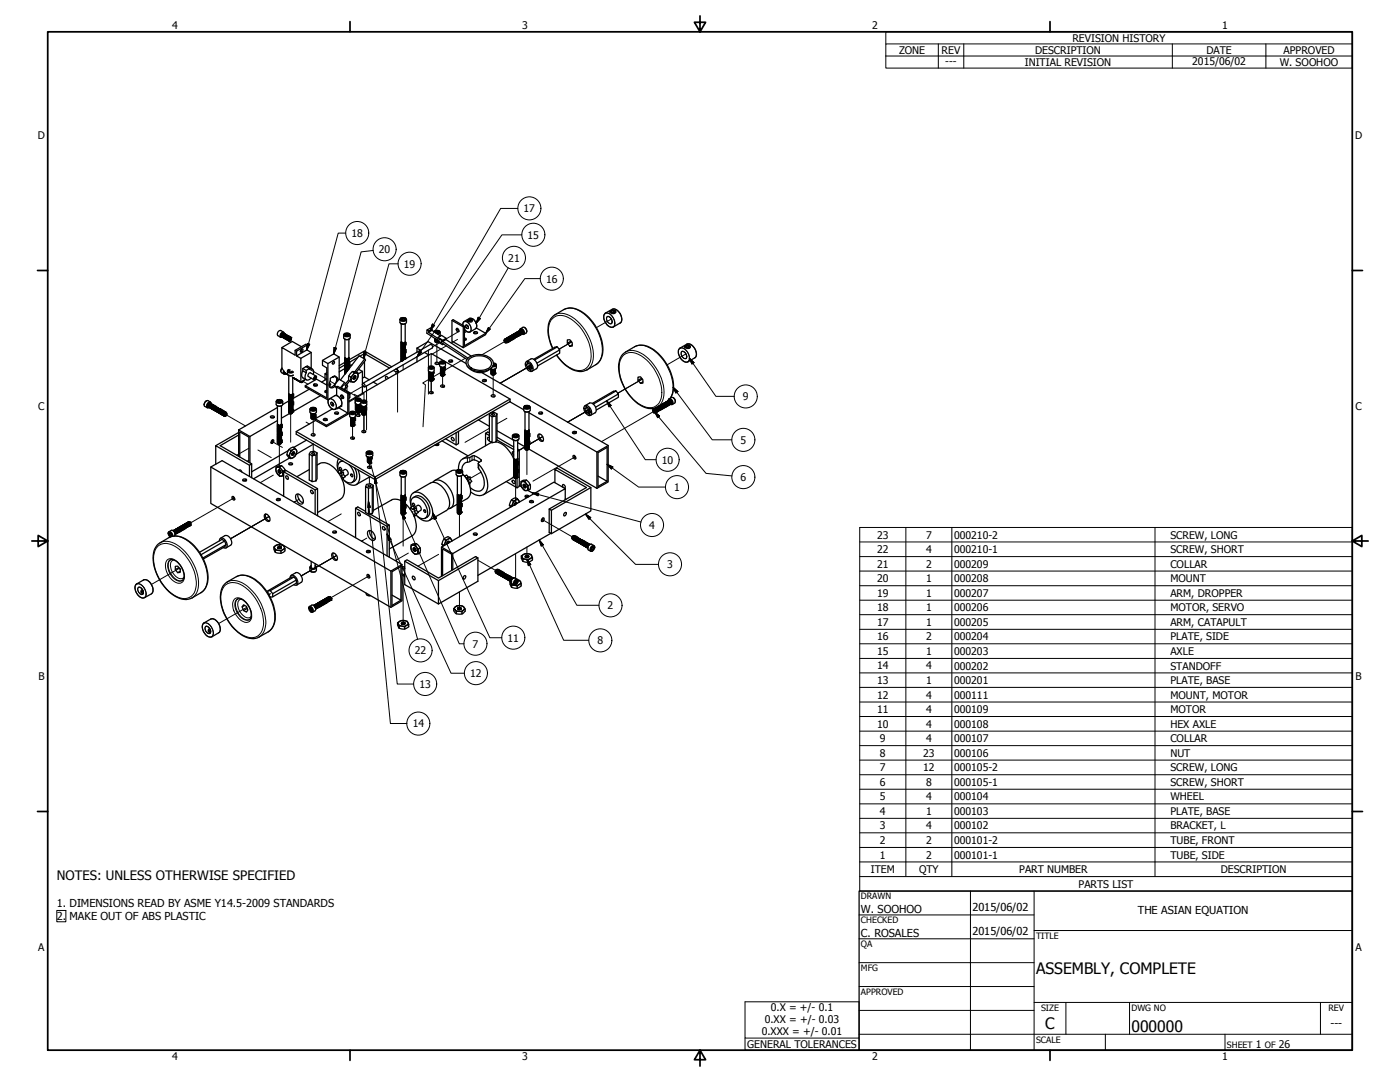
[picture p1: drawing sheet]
<svg xmlns="http://www.w3.org/2000/svg" width="559mm" height="432mm" viewBox="0 0 559 432" stroke-linecap="round" stroke-linejoin="round" font-family="sans-serif">
<defs><g id="words">
<g font-size="6.3">
<text x="413.5" y="388.6">ASSEMBLY, COMPLETE</text>
<text x="417.2" y="410.6">C</text>
<text x="451.6" y="411.9">000000</text>
</g>
<text font-size="5.2" x="22.7" y="351.2">NOTES: UNLESS OTHERWISE SPECIFIED</text>
<g font-size="4.4">
<text x="22.7" y="361.9">1. DIMENSIONS READ BY ASME Y14.5-2009 STANDARDS</text>
<text x="343.7" y="364.3">W. SOOHOO</text>
<text x="388.1" y="363.7">2015/06/02</text>
<text x="454.2" y="364.7">THE ASIAN EQUATION</text>
<text x="22.7" y="367.2">2.</text>
<text x="27.7" y="367.2">MAKE OUT OF ABS PLASTIC</text>
<text x="343.7" y="373.8">C. ROSALES</text>
<text x="388.1" y="373.2">2015/06/02</text>
<text x="531.1" y="409.7">---</text>
</g>
<g font-size="4.2">
<text x="68.7" y="11.7">4</text>
<text x="208.4" y="11.7">3</text>
<text x="348.1" y="11.7">2</text>
<text x="487.8" y="11.7">1</text>
<text x="428.1" y="16.6">REVISION HISTORY</text>
<text x="358.8" y="21.5">ZONE</text>
<text x="375.9" y="21.5">REV</text>
<text x="413.1" y="21.5">DESCRIPTION</text>
<text x="481.5" y="21.5">DATE</text>
<text x="512.3" y="21.5">APPROVED</text>
<text x="377.3" y="26.1">---</text>
<text x="409" y="26.3">INITIAL REVISION</text>
<text x="475.8" y="26">2015/06/02</text>
<text x="510.8" y="26.3">W. SOOHOO</text>
<text x="15.1" y="55.5">D</text>
<text x="540.9" y="55.5">D</text>
<text x="209" y="84.7">17</text>
<text x="140.3" y="94.6">18</text>
<text x="210.6" y="95.2">15</text>
<text x="151.2" y="101">20</text>
<text x="161.2" y="106.8">19</text>
<text x="202.9" y="104.5">21</text>
<text x="217.9" y="112.8">16</text>
<text x="296.5" y="159.8">9</text>
<text x="15.2" y="163.4">C</text>
<text x="541" y="163.4">C</text>
<text x="295.5" y="177">5</text>
<text x="264.2" y="185">10</text>
<text x="295.5" y="192">6</text>
<text x="269.1" y="195.9">1</text>
<text x="259.1" y="211.1">4</text>
<text x="350.1" y="214.9">23</text>
<text x="369.6" y="214.9">7</text>
<text x="380.8" y="214.9">000210-2</text>
<text x="467.2" y="214.9">SCREW, LONG</text>
<text x="350.1" y="220.8">22</text>
<text x="369.6" y="220.7">4</text>
<text x="380.8" y="220.8">000210-1</text>
<text x="467.2" y="220.8">SCREW, SHORT</text>
<text x="266.3" y="226.8">3</text>
<text x="350.1" y="226.6">21</text>
<text x="369.6" y="226.6">2</text>
<text x="380.8" y="226.6">000209</text>
<text x="467.2" y="226.6">COLLAR</text>
<text x="350.1" y="232.3">20</text>
<text x="369.6" y="232.3">1</text>
<text x="380.8" y="232.3">000208</text>
<text x="467.2" y="232.3">MOUNT</text>
<text x="350.1" y="238.2">19</text>
<text x="369.6" y="238.1">1</text>
<text x="380.8" y="238.2">000207</text>
<text x="467.2" y="238.2">ARM, DROPPER</text>
<text x="242.5" y="243.1">2</text>
<text x="350.1" y="244">18</text>
<text x="369.6" y="244">1</text>
<text x="380.8" y="244">000206</text>
<text x="467.2" y="244">MOTOR, SERVO</text>
<text x="350.1" y="249.7">17</text>
<text x="369.6" y="249.7">1</text>
<text x="380.8" y="249.8">000205</text>
<text x="467.2" y="249.7">ARM, CATAPULT</text>
<text x="202.6" y="256">11</text>
<text x="238.4" y="257.1">8</text>
<text x="350.1" y="255.6">16</text>
<text x="369.6" y="255.6">2</text>
<text x="380.8" y="255.6">000204</text>
<text x="467.2" y="255.6">PLATE, SIDE</text>
<text x="165.6" y="261.1">22</text>
<text x="188.7" y="258.4">7</text>
<text x="350.1" y="261.4">15</text>
<text x="369.6" y="261.4">1</text>
<text x="380.8" y="261.4">000203</text>
<text x="467.2" y="261.4">AXLE</text>
<text x="350.1" y="267.1">14</text>
<text x="369.6" y="267.1">4</text>
<text x="380.8" y="267.2">000202</text>
<text x="467.2" y="267.2">STANDOFF</text>
<text x="15.3" y="271.4">B</text>
<text x="167.4" y="274.5">13</text>
<text x="187.6" y="270.2">12</text>
<text x="350.1" y="273">13</text>
<text x="369.6" y="273">1</text>
<text x="380.8" y="273">000201</text>
<text x="467.2" y="273">PLATE, BASE</text>
<text x="541.1" y="271.4">B</text>
<text x="350.1" y="278.8">12</text>
<text x="369.6" y="278.8">4</text>
<text x="380.8" y="278.8">000111</text>
<text x="467.2" y="278.8">MOUNT, MOTOR</text>
<text x="350.1" y="284.6">11</text>
<text x="369.6" y="284.5">4</text>
<text x="380.8" y="284.6">000109</text>
<text x="467.2" y="284.6">MOTOR</text>
<text x="164.7" y="290.3">14</text>
<text x="350.1" y="290.4">10</text>
<text x="369.6" y="290.4">4</text>
<text x="380.8" y="290.4">000108</text>
<text x="467.2" y="290.4">HEX AXLE</text>
<text x="351.2" y="296.2">9</text>
<text x="369.6" y="296.2">4</text>
<text x="380.8" y="296.2">000107</text>
<text x="467.2" y="296.2">COLLAR</text>
<text x="351.2" y="302">8</text>
<text x="368.5" y="302">23</text>
<text x="380.8" y="302">000106</text>
<text x="467.2" y="302">NUT</text>
<text x="351.2" y="307.8">7</text>
<text x="368.5" y="307.8">12</text>
<text x="380.8" y="307.8">000105-2</text>
<text x="467.2" y="307.8">SCREW, LONG</text>
<text x="351.2" y="313.6">6</text>
<text x="369.6" y="313.6">8</text>
<text x="380.8" y="313.6">000105-1</text>
<text x="467.2" y="313.6">SCREW, SHORT</text>
<text x="351.2" y="319.4">5</text>
<text x="369.6" y="319.4">4</text>
<text x="380.8" y="319.4">000104</text>
<text x="467.2" y="319.4">WHEEL</text>
<text x="351.2" y="325.2">4</text>
<text x="369.6" y="325.2">1</text>
<text x="380.8" y="325.2">000103</text>
<text x="467.2" y="325.2">PLATE, BASE</text>
<text x="351.2" y="331">3</text>
<text x="369.6" y="331">4</text>
<text x="380.8" y="331">000102</text>
<text x="467.2" y="331">BRACKET, L</text>
<text x="351.2" y="336.9">2</text>
<text x="369.6" y="336.9">2</text>
<text x="380.8" y="336.9">000101-2</text>
<text x="467.2" y="336.9">TUBE, FRONT</text>
<text x="351.2" y="342.6">1</text>
<text x="369.6" y="342.6">2</text>
<text x="380.8" y="342.6">000101-1</text>
<text x="467.2" y="342.6">TUBE, SIDE</text>
<text x="347.6" y="348.4">ITEM</text>
<text x="366.8" y="348.4">QTY</text>
<text x="406.8" y="348.4">PART NUMBER</text>
<text x="487.2" y="348.4">DESCRIPTION</text>
<text x="430.5" y="354.3">PARTS LIST</text>
<text x="15.2" y="379.3">A</text>
<text x="541" y="379.3">A</text>
<text x="307.7" y="403.5">0.X = +/- 0.1</text>
<text x="304" y="413.1">0.XXX = +/- 0.01</text>
<text x="305.2" y="408.3">0.XX = +/- 0.03</text>
<text x="298.3" y="418.2">GENERAL TOLERANCES</text>
<text x="501.3" y="418.3">1</text>
<text x="510.5" y="418.3">26</text>
<text x="68.7" y="423.2">4</text>
<text x="208.4" y="423.2">3</text>
<text x="348.1" y="423.2">2</text>
<text x="487.8" y="423.2">1</text>
</g>
<g font-size="3.5">
<text x="343.7" y="358.9">DRAWN</text>
<text x="343.7" y="368.5">CHECKED</text>
<text x="413.5" y="374.6">TITLE</text>
<text x="343.7" y="378">QA</text>
<text x="343.7" y="387.5">MFG</text>
<text x="343.7" y="397.1">APPROVED</text>
<text x="415.5" y="403.4">SIZE</text>
<text x="451.6" y="403.4">DWG NO</text>
<text x="530.3" y="403.4">REV</text>
<text x="413.5" y="416.1">SCALE</text>
<text x="489.7" y="418.3">SHEET</text>
<text x="504.9" y="418.3">OF</text>
</g>
</g></defs>
<!-- layer: Tweak Trail (ANSI) -->
<g fill="none" stroke="#000" stroke-width=".4">
<path d="M171 139.7v17.6M174.4 136.7v8.8M176.3 136.3l-3.6 2.1M178.1 138l-6 3.5v5.6M182.6 135.4l-2.5 1.5M182.6 132.6l-4.5 2.7M186.8 130.2l-1.4 .9M201.6 136.2l-9.3 5.4M223.1 139.3l5.1-2.8-5 2.9M244 127.3l-5.9 3.4M120.8 152.1l2.1 1.2M123.5 147.3l6.9 4"/>
<path d="M131.8 152.1l2 1.2M136.4 154.8l5.4 3.1v5.7M137.2 158.6l-1.2 .7M138.5 153.4v.4M138.5 154.4v1.9M141.4 157.4l1.3 .7M145.2 153.9l-5.9 3.5M146.3 154v6.1M158.7 146.9v17.6M160.9 145.5v2.1M172.1 152.1v5M176.7 150.1v4.5"/>
<path d="M185.8 142.9l-17.1 9.9 1.1 .7-1 16.8M196.8 149.7v8.7M212 145.9l-12.4 7.1M212 145.8l-12.4 7.1M246.6 156.9l9.7-5.6-9.7 5.7M273.8 141.2l-7.5 4.4M90.2 165.5l7.8 4.5M99.3 178.9l-4.8 2.8M102.9 179.6l5.4 3M108.3 176l4.4 2.6M111.5 177.3v12.1M116 165.2v11.3"/>
<path d="M122.2 168.5l1.3 .7M125 167.4v6.6M125 177.2v2.9M136.6 162l-2.2 1.3M139.3 160.5l6-3.5v3.7M140.7 170.2v5.1M142.9 165v1.2M145.2 165.7v7M145.3 165.7v7M146.3 161.7v9.9M174.4 177.2v.6M195.3 170.9l-9.7 5.6"/>
<path d="M196.8 164.2v.3M202.3 166.9l-3.9 2.3M209.5 178.4l-2.2 1.3M209.5 178.3l-2.2 1.3M210.3 179.6v9.8M211.1 177.4l5.6-3.2-5.6 3.2M235.3 163.4l-8.7 5.1 8.7-5.1M260.9 164.2l-20.9 12.1M93.5 198.6l-17.4 10.1M109.1 189.6l-5.2 3M119.4 199.2l-2 1.2 .5-.3M147.4 184.7v2.2"/>
<path d="M147.4 190.1v2.9M192 188.4l-4.4 2.5M192 188.5l-.3 .2M205.8 191v10.2M229.7 182.2l-17 9.8M107.4 206.1l-15.4 8.9 15.4-8.9M111.5 216.7v2.2M136.2 205.1l-5.3 3.1M146.4 214.8l-2.1 1.2 .5-.4M160.9 205.5v12.4M164.7 204.2l-.2 .1M183.4 205.2v9"/>
<path d="M210.3 218.3v4.3M216.2 207.2l12.2 7M71.6 226.8l-11.1 6.4M107.9 236.9l-.6 .4M107.9 237l-.6 .4M120.2 229.8l14.2-8.1-14.2 8.2M147.4 229.7l-15.3 8.8M160.9 229.7v19.5M163 220.7l-5.2 3M175.1 221.2l-8.3 4.7M183.4 236.2v7.1M190.8 223.6l7 4"/>
<path d="M205.8 220.9v9.9M98.5 242.4l-11.3 6.5"/>
</g>
<!-- layer: Visible (ANSI) -->
<g fill="none" stroke="#000" stroke-width=".51">
<path d="M112.3 134.3v-1.1l-.2 .7 .3 .5M112.6 133.2l-.3 .5M112.6 134.5l-.6 .1a1.21 1.21 0 0 1 0-1.4 1.21 1.21 0 0 1 1.4-.4v.4a.83 .83 0 0 0-.8 .4 .83 .83 0 0 0 .1 1M112.8 133.3l-.2 .5M112.9 133l-.6 .2M113 133.5l-.2 .4M113.2 133a.89 .89 0 0 0-.8 .5 .89 .89 0 0 0 .1 .9M113.2 132.6l-1.1-.7a1.37 1.37 0 0 0-1.2 2l1.1 .7M113.3 133.1a.82 .82 0 0 0-.9 .4 .82 .82 0 0 0 .2 1M113.3 133.6l-.3 .4M113.5 133.2a.79 .79 0 0 0-.9 .5 .79 .79 0 0 0 .2 .9M113.5 133.7l-.3 .5"/>
<path d="M113.6 133.2a.89 .89 0 0 0-.8 .6 .89 .89 0 0 0 .2 .9M113.7 133.3a.82 .82 0 0 0-.8 .5 .82 .82 0 0 0 .1 .9M113.7 133.9l-.2 .4M113.9 133.4a.86 .86 0 0 0-.8 .5 .86 .86 0 0 0 .1 .9M113.9 133.5a.81 .81 0 0 0-.8 .5 .81 .81 0 0 0 .2 .9M113.9 134l-.2 .4M114 133.5a.89 .89 0 0 0-.7 .5 .89 .89 0 0 0 .1 .9M114 133.5h.1M114.2 133.6a.82 .82 0 0 0-.9 .4 .82 .82 0 0 0 .2 1M114.2 134.1l-.3 .5M114.2 135.4h.1M114.3 133.7a.86 .86 0 0 0-.8 .4 .86 .86 0 0 0 .1 1"/>
<path d="M114.4 133.7a.81 .81 0 0 0-.8 .5 .81 .81 0 0 0 .1 .9M114.4 134.2l-.3 .5M114.6 133.8a.87 .87 0 0 0-.8 .5 .87 .87 0 0 0 .1 .9M114.6 133.9a.79 .79 0 0 0-.8 .4 .79 .79 0 0 0 .2 1M114.6 134.4l-.2 .4M114.7 133.9a.86 .86 0 0 0-.8 .5 .86 .86 0 0 0 .1 .9M114.8 134a.81 .81 0 0 0-.8 .5 .81 .81 0 0 0 .2 .9M114.9 134.5l-.3 .4M114.9 134a1 1 0 0 0-.7 1.4M114.9 134h.1M115.1 134.1a.79 .79 0 0 0-.9 .5 .79 .79 0 0 0 .2 .9M115.1 134.6l-.3 .5"/>
<path d="M115.2 134.2a.87 .87 0 0 0-.8 .5 .87 .87 0 0 0 .1 .9M115.3 134.2a.81 .81 0 0 0-.9 .5 .81 .81 0 0 0 .2 .9M115.3 134.7l-.3 .5M115.4 136.1h.1M115.4 134.3a.83 .83 0 0 0-.8 .5 .83 .83 0 0 0 .1 .9M115.5 134.4a.79 .79 0 0 0-.9 .4 .79 .79 0 0 0 .3 1M115.5 134.9l-.2 .5M115.6 134.4a.87 .87 0 0 0-.8 .6 .87 .87 0 0 0 .2 .9M115.8 134.5a.82 .82 0 0 0-.9 .4 .82 .82 0 0 0 .2 1M115.8 134.6a.91 .91 0 0 0-.6 1.4M115.8 134.6h.1M115.9 134.9l-.5 .7 .2 .4"/>
<path d="M115.9 135.2h.4l-.4 .8-.3-.3zM116 134.6a.79 .79 0 0 0-.9 .5 .79 .79 0 0 0 .2 .9M116.1 134.7a.87 .87 0 0 0-.8 .5 .87 .87 0 0 0 .1 .9M116.2 134.9l-.1-.2a.83 .83 0 0 0-.8 .5 .83 .83 0 0 0 .3 .9 .65 .65 0 0 0 .8-.4 .65 .65 0 0 0-.5-.8l-.4 .6 .3 .5-.4 .1M117.8 139.8l.6 .3M120.3 139.4l.3-.2a.76 .76 0 0 1 .2 .9 .76 .76 0 0 1-.8 .4zM120.3 138.4l-3.7-2.1-4.1 2.4M120.4 139.3l-.5 .9M122.5 139.6v-1.9l-.5-.3-4.2 2.4v1.9l-5.3-3v8.2M122.5 137.7l-4.1 2.4v1.9M122.5 139.6l1.7 1.1v6.4M122.5 139.6l-4.1 2.4 1.7 1"/>
<path d="M137.2 133.7v1.1a1.54 1.54 0 0 0 2.6 0v-1.1M137.4 133.3a1.19 1.19 0 0 1 1.3-.5 1.19 1.19 0 0 1 .9 1 1.19 1.19 0 0 1-1.3 .5 1.19 1.19 0 0 1-.9-1zM137.5 135.3l1 .3 .9-.3M137.7 135.4v7.2a.9 .9 0 0 0 1.6 0v-7.2M137.7 133.1l-.4 .2a1.28 1.28 0 0 0 1 1.2 1.28 1.28 0 0 0 1.4-.6l-.4-.8M137.8 133.5l.8-.3 .5 .5-.8 .2zM138.2 133.9h.4M138.3 133.2v.7M138.9 133.3v.6a.52 .52 0 0 0-.4-.7 .52 .52 0 0 0-.6 .6l.1 .1M159.6 127.5v1.2a1.54 1.54 0 0 0 2.6 0v-1.2M160 127l.7-.3 1.2 .3a1.12 1.12 0 0 1-.8 1.2 1.12 1.12 0 0 1-1.3-.7zM160 126.9l-.2 .3a1.28 1.28 0 0 0 1 1.2 1.28 1.28 0 0 0 1.4-.7l-.1-.5-.4-.3"/>
<path d="M160 129.2l.9 .2 1-.2M160 126.9h.1M160.1 136.5l.9 .4M160.1 136.5l.4 .3zM160.1 129.2v7.3M160.1 137.8v.1M160.1 138.3v.1M160.1 138.6h.1M160.1 139.1h.1M160.3 127.3l1.2-.2a.61 .61 0 0 1-.6 .7 .61 .61 0 0 1-.6-.5zM160.5 127.7l-.1-.1a.51 .51 0 0 1 .5-.6 .51 .51 0 0 1 .5 .7M160.6 139.8h.6"/>
<path d="M160.6 139.5h.6M160.6 139.3h.6M160.6 139h.6M160.6 138.7h.6M160.6 138.4h.6M160.6 138.2h.6M160.6 137.9h.6M160.6 137.7h.6M160.6 137.4h.6M160.6 137.2h.6M160.6 136.9h.5M160.8 127l-.1 .8h.3"/>
<path d="M161.5 127.1v.5M161.7 139.9a.8 .8 0 0 1-.7 .6 .8 .8 0 0 1-.9-.5M161.7 139.6a.8 .8 0 0 1-.7 .7 .8 .8 0 0 1-.9-.5M161.7 139.4a.8 .8 0 0 1-.7 .6 .8 .8 0 0 1-.9-.5M161.7 139.1a.8 .8 0 0 1-.7 .7 .8 .8 0 0 1-.9-.5M161.7 138.9a.8 .8 0 0 1-.7 .6 .8 .8 0 0 1-.9-.5M161.7 138.6a.8 .8 0 0 1-.7 .7 .8 .8 0 0 1-.9-.6M161.7 138.3a.8 .8 0 0 1-.7 .6 .8 .8 0 0 1-.9-.5M161.7 138a.8 .8 0 0 1-.7 .7 .8 .8 0 0 1-.9-.5M161.7 137.8a.8 .8 0 0 1-.7 .6 .8 .8 0 0 1-.9-.5M161.7 137.5a.8 .8 0 0 1-.7 .7 .8 .8 0 0 1-.9-.5M161.7 137.3a.8 .8 0 0 1-.7 .6 .8 .8 0 0 1-.9-.5"/>
<path d="M161.7 137a.8 .8 0 0 1-.7 .7 .8 .8 0 0 1-.9-.5M161.7 136.8a.8 .8 0 0 1-.7 .6 .8 .8 0 0 1-.9-.5M161.7 139.8a.94 .94 0 0 1-1.6 .1M161.7 139.5a.94 .94 0 0 1-1.6 .1M161.7 139.2a.91 .91 0 0 1-1.6 .2M161.7 138.9a.91 .91 0 0 1-1.6 .2M161.7 138.7a.9 .9 0 0 1-1.6 .1M161.7 138.4a.91 .91 0 0 1-1.6 .2M161.7 138.2a.94 .94 0 0 1-1.6 .2M161.7 137.9a.88 .88 0 0 1-.7 .6 .88 .88 0 0 1-.9-.5M161.7 137.7a.91 .91 0 0 1-1.6 .2M161.7 137.4a.88 .88 0 0 1-.7 .6 .88 .88 0 0 1-.9-.5"/>
<path d="M161.7 137.2a.88 .88 0 0 1-.7 .5 .88 .88 0 0 1-.9-.4M161.7 136.9a.94 .94 0 0 1-1.6 .1M161.7 136.7a.94 .94 0 0 1-1.6 .1M161.7 136.5a.84 .84 0 0 1-.7 .7 .84 .84 0 0 1-.9-.5M161.7 136.5l-.7 .4M161.7 129.2v7.3M161.7 138.2h.1M161.7 138.7h.1M166.4 138.9l4.5-2.6 15.1 8.7M166.4 138.9v1.7M166.4 138.9l1.4 .9M170.4 131.7v1.3l4.4 2.9v.5l1.8 1.1"/>
<path d="M171.1 132.1l1.4-.7-.1 .4-1.3 .9zM171.1 132.7l3.8 2.4v-.5l1.4-.7 1.8 1.1M172.4 131.8l3.4 2.3M172.5 131.4l-.7-.5-1.4 .8 .7 .4M173.2 132.4a1.24 1.24 0 0 1 1.3-.6 1.24 1.24 0 0 1 1 .9l-1.1 .5M173.5 132l-.3 .3M173.6 135.8a.79 .79 0 0 0 1.2 .5l-.6 .1-.6-.4M173.6 135.6a.79 .79 0 0 0 1.2 .4l-.6 .1-.6-.3M173.6 135.3a.67 .67 0 0 0 1.1 .5h-.7l-.4-.4M173.6 135.2l.8 .4h-.3M173.6 135.7v.1M173.7 136.1v.4"/>
<path d="M173.7 136.5h1.2M173.9 135.3l-.3-.2 .1 .3 .7 .2M174.1 136.3h.5M174.1 136.1h.5M174.1 135.8h.5M174.1 132.1v.7l.4 .1M174.3 136.7h.1M174.8 132.2v.6l.3-.3-.3-.3 .3 .3-.4 .3-1-.1 .4-.6 .7 .1h-.3a.41 .41 0 0 0-.5 .1 .41 .41 0 0 0-.1 .5M174.9 136.5l-.5 .2 .2-.1M174.9 134.6l1.8 1.2M175.2 135.5a.78 .78 0 0 1 1 .3 .78 .78 0 0 1-.2 1l-.7-.7zM175.2 132l.4 .3v.5l-.9 .5"/>
<path d="M175.7 132.6l-.1 1.3M176.7 136.3l10.1 6.6M176.7 135.8l1.4-.8-.1 .5-1.3 .8zM177 137.3l-.4 .2v-.5l9.8 6.4M178 135.5l10.1 6.6M180.4 127.9v8.2l4.5 2.6v-8.3M182.3 131l.6 .3 .3 .9a.76 .76 0 0 1-1-.2 .76 .76 0 0 1 .1-1zM182.6 131.1l.6 1.1M185.4 130.2l-.5 .2-4.5-2.5 .4-.3 4.6 2.6v7.8l8.5-5M185.4 135.4l.6 .2M185.4 134.9l.7 .4-.1 .3-.6 .2M186.2 132.3l-.8 .5"/>
<path d="M186.8 127.7l.9-.3 .5 .6-.9 .2zM187 127.6l-.5 .4M187.2 127.6l.8 .2-.6 .3-.3-.2zM187.2 127.6v.4M187.6 127.6v.5M188 127.6l.5 .4M189.2 133h1.3M189.3 132.5l1.3 .1a.74 .74 0 0 1-.7 .6 .74 .74 0 0 1-.8-.5zM190.1 130.9l3.8 2.1v.5l-9 5.2M201.2 136a.55 .55 0 0 1 .5-.7 .55 .55 0 0 1 .6 .6l.1 .7-.3 .2M201.2 136v-.3a.68 .68 0 0 1 .8 .3 .68 .68 0 0 1-.1 .8l-.3-.1M201.4 135.4a.9 .9 0 0 1 .9 .4 .9 .9 0 0 1 0 .9"/>
<path d="M201.4 135.4h.1M201.5 135.4a.81 .81 0 0 1 1 .3 .81 .81 0 0 1-.1 1M201.6 135.3a.86 .86 0 0 1 .9 .3 .86 .86 0 0 1 .1 1M201.6 136.7h.1M201.7 135.3a.81 .81 0 0 1 .9 .3 .81 .81 0 0 1 0 .9M201.7 135.6l.5 .8M201.9 135.2a.82 .82 0 0 1 .9 .3 .82 .82 0 0 1 0 1M202 135.1a.81 .81 0 0 1 .9 .3 .81 .81 0 0 1 0 1M202.1 135a.95 .95 0 0 1 .9 1.3M202.1 135.6l.3 .5M202.1 135v.1M202.2 135a.8 .8 0 0 1 .9 .3 .8 .8 0 0 1 0 1"/>
<path d="M202.3 134.9a.9 .9 0 0 1 .9 .4 .9 .9 0 0 1 0 .9M202.4 135.5l.2 .5M202.4 134.9a.8 .8 0 0 1 1 .3 .8 .8 0 0 1-.1 .9M202.5 134.7a.93 .93 0 0 1 1 1.4M202.6 135.4l.3 .5M202.7 134.7a.77 .77 0 0 1 .9 .3 .77 .77 0 0 1-.1 1M202.8 134.6a.95 .95 0 0 1 .9 1.4M202.8 135.3l.3 .5M202.9 134.6a.77 .77 0 0 1 .9 .3 .77 .77 0 0 1 0 .9M202.9 134.5h.1M203 134.5a.95 .95 0 0 1 .9 1.3M203.1 135.1l.2 .5"/>
<path d="M203.3 135l.3 .5M203.3 134.3a.81 .81 0 0 1 .9 .3 .81 .81 0 0 1 0 1M203.5 134.2a.95 .95 0 0 1 .8 1.4M203.5 134.9l.3 .5M203.6 134.2a.81 .81 0 0 1 .9 .3 .81 .81 0 0 1 0 .9M203.6 136h.1M203.6 134.1h.1M203.7 134.1a.95 .95 0 0 1 .9 1.3M203.7 134.7l.3 .6M203.8 134a.81 .81 0 0 1 .9 .4 .81 .81 0 0 1 0 .9M203.9 134a.9 .9 0 0 1 .9 .4 .9 .9 0 0 1 0 .9M204 135.7a.78 .78 0 0 0 0-1 .78 .78 0 0 0-.9-.3 .85 .85 0 0 1 .9 .3 .85 .85 0 0 1 .1 1"/>
<path d="M204 134.6l.2 .5M204.1 133.9a.85 .85 0 0 1 .8 .3 .85 .85 0 0 1 0 1 .81 .81 0 0 0 0-1 .81 .81 0 0 0-.9-.3M204.2 134.5l.3 .4M204.2 133.8a.81 .81 0 0 1 .9 .3 .81 .81 0 0 1 0 1M204.3 133.7a.9 .9 0 0 1 .9 .4 .9 .9 0 0 1 0 1M204.4 134.4l.3 .4M204.5 133.7a.81 .81 0 0 1 .9 .3 .81 .81 0 0 1 0 .9M204.5 135.4h.1M204.5 133.6h.1M204.6 133.6a.92 .92 0 0 1 .9 1.3M204.6 134.2l.3 .5M204.7 133.5a.81 .81 0 0 1 .9 .4 .81 .81 0 0 1-.1 .9"/>
<path d="M204.8 133.5a.9 .9 0 0 1 .8 .4 .9 .9 0 0 1 .1 .9M204.9 134.1l.2 .5M204.9 133.4a.81 .81 0 0 1 .9 .3 .81 .81 0 0 1 0 1M205 133.3h.1M205 133.3a.95 .95 0 0 1 .9 1.4M205 134l.4 .4M205.1 133.3a.81 .81 0 0 1 .9 .3 .81 .81 0 0 1 0 1M205.2 133.2a.89 .89 0 0 1 1 1.3M205.3 133.9l.2 .4M205.4 133.2a.81 .81 0 0 1 .9 .3 .81 .81 0 0 1-.1 .9M205.4 133.1h.1M205.5 133.1a.89 .89 0 0 1 .9 1.3"/>
<path d="M205.5 134.9h-.1M205.5 133.7l.3 .5M205.7 133.6l.3 .4M205.8 132.9a.81 .81 0 0 1 .9 .3 .81 .81 0 0 1 0 1M205.9 132.8a.9 .9 0 0 1 .9 1.3M206 133.5l.2 .4M206.1 132.8a.78 .78 0 0 1 .9 .3 .78 .78 0 0 1-.1 .9M206.1 132.7a.89 .89 0 0 1 1 1.3M206.2 133.3l.2 .5M206.2 134.5l-.1 .1M206.2 132.7a.81 .81 0 0 1 1 .3 .81 .81 0 0 1-.1 .9M206.3 132.6a.86 .86 0 0 1 .9 .3 .86 .86 0 0 1 .1 1"/>
<path d="M206.4 134.4h.1M206.4 133.2l.3 .5M206.5 132.5a.81 .81 0 0 1 .9 .3 .81 .81 0 0 1 0 1M206.6 132.4a.95 .95 0 0 1 .9 1.3M206.6 134.2h.1M206.6 132.4v.1M206.6 134.2a.85 .85 0 0 0-.1-.9 .85 .85 0 0 0-.9-.3 .8 .8 0 0 1 .9 .4 .8 .8 0 0 1-.1 .9M206.6 133.1l.3 .4M206.7 132.4a.81 .81 0 0 1 .9 .3 .81 .81 0 0 1 0 1M206.8 132.3a.95 .95 0 0 1 .9 1.3M206.8 132.3h.1M206.9 133l.2 .4"/>
<path d="M207 132.2a.83 .83 0 0 1 .9 .4 .83 .83 0 0 1-.1 .9 .81 .81 0 0 0 .1-.9 .81 .81 0 0 0-1-.3M207 134h.1M207.1 132.8l.3 .5M207.1 132.1a.81 .81 0 0 1 .9 .4 .81 .81 0 0 1 0 .9M207.3 132.1a.85 .85 0 0 1 .8 .3 .85 .85 0 0 1 .1 .9M207.3 132.7l.3 .5M207.5 131.8v-.4a1.3 1.3 0 0 1 1.6 .3 1.3 1.3 0 0 1 .1 1.6h-.9M207.5 133.7h.1M207.5 131.9l.1-.6a1.31 1.31 0 0 1 1.3 .7 1.31 1.31 0 0 1 0 1.4l-.6-.1a.81 .81 0 0 0 0-1 .81 .81 0 0 0-.9-.3M207.5 131.9a.89 .89 0 0 1 .8 1.3M207.5 132.5l.3 .5M207.6 131.9a.8 .8 0 0 1 .9 .3 .8 .8 0 0 1 0 1"/>
<path d="M207.7 131.8a.9 .9 0 0 1 .9 .4 .9 .9 0 0 1 0 .9M207.8 132.4l.2 .5M207.8 131.2l.9-.6a1.52 1.52 0 0 1 1.3 2.3l-1 .5M207.9 131.6l.4 .1-.5 .1M208 132.3l.3 .5M208.2 132.1l.3 .6M208.3 131.7l.5 1M208.4 132l.3 .5M209.4 130.7l.7 .7 .1 .9M222.4 138.4l1 1.2-9.1 5.3M223.4 139.6v1.4l-8.8 5M225.1 123.5l-3.5 2.1"/>
<path d="M226.4 135.6h1.1l.9 1.2v1.3l-.9 .1-1.1-1.2zM227.9 136.1l-1.5 .9M228.4 137.6l-.9 .6M243.7 124.2l1-.4 .7 .3a.83 .83 0 0 1-.8 .8 .83 .83 0 0 1-.9-.7zM244 124l-.6 .5M244.1 124.1l1.1 .2-.2 .4-.6 .1-.5-.3zM244.1 124.1v.5M244.8 124v.7M245.2 124l.6 .5M253.3 138.4l-3.6 2.1M273.5 138.1l.9-.4 .7 .3a.83 .83 0 0 1-.7 .9 .83 .83 0 0 1-.9-.8zM273.7 137.9l-.5 .5"/>
<path d="M273.9 138l1.1 .2-.2 .4-.6 .1-.5-.3zM273.9 138v.5M274.6 137.9v.7M275 137.9l.6 .6M82.4 160l-.7 .7-.2 .8M110.4 159.9a1.19 1.19 0 0 1 1.3-.5 1.19 1.19 0 0 1 .9 1 1.23 1.23 0 0 1-1.3 .4 1.23 1.23 0 0 1-.9-.9zM110.7 159.6l-.1 .1M111.4 159.8l-.1 .7h.3M112 159.8v.6v-.6h-.6l-.5 .2 .2 .4M112.3 159.6l.5 .6a1.48 1.48 0 0 1-2.6 0l.4-.5M112.5 147l-.4 1.2 1.2 1.1M112.5 146.9l-.4 1.2"/>
<path d="M112.5 146.9l1.3 1.9M113.2 148v1.1l.5 .3 .3-.2M113.3 148.1v1.1h.8M113.5 148.5l.1 .3M113.6 148.8l.1 .1M113.6 148.8v.1M113.8 148.8l.9 .6M113.9 149l-.2-.3 .3 .3M113.9 148.9l.3 .3zM114.3 149.3l-.2-.3 .3 .3M114.6 149.4l-.2-.2 .2 .2M114.6 149.3l.1 .2"/>
<path d="M114.6 149.3l.3 .2M114.7 148.1v1.1l.4 .5 1.2 .3 .8-.3M115.1 149.8h1.8M115.2 147.5l-.4 .3a1.29 1.29 0 0 0 .9 1.1 1.29 1.29 0 0 0 1.4-.4M115.3 149.9v7.2l.8 .4 .7-.4v-6.5M115.3 158.6v.1M115.3 158.9h.1M115.3 159.1v.1M115.3 159.6v.1M115.4 147.4l-.5 .4a1.22 1.22 0 0 0 .9 1 1.22 1.22 0 0 0 1.2-.5M115.4 147.9l.4-.3-.4 .3 .1 .4zM115.7 159.8h.6"/>
<path d="M115.7 159.3h.6M115.7 159h.6M115.7 158.8h.6M115.7 158.5h.6M115.7 158.2h.6M115.7 158h.6M115.7 157.7h.6M116.3 159.5l-.6 .1M116.6 148.1l-.1 .2M116.6 148.1l-.4 .3-.7-.1M116.7 150.6l1.1 .6M116.8 159.7a.82 .82 0 0 1-.7 .6 .82 .82 0 0 1-.8-.4 .88 .88 0 0 0 .8 .4 .88 .88 0 0 0 .7-.5"/>
<path d="M116.8 160a.8 .8 0 0 1-.7 .6 .8 .8 0 0 1-.8-.5l-2.5 1.3M116.8 159.4a.8 .8 0 0 1-.7 .7 .8 .8 0 0 1-.8-.5M116.8 158.9a.8 .8 0 0 1-.7 .6 .8 .8 0 0 1-.8-.5M116.8 158.6a.8 .8 0 0 1-.7 .7 .8 .8 0 0 1-.8-.5M116.8 158.4a.8 .8 0 0 1-.7 .6 .8 .8 0 0 1-.8-.5M116.8 158.1a.8 .8 0 0 1-.7 .6 .8 .8 0 0 1-.8-.5M116.8 157.9a.8 .8 0 0 1-.7 .6 .8 .8 0 0 1-.8-.5M116.8 157.6a.8 .8 0 0 1-.7 .6 .8 .8 0 0 1-.8-.5M116.8 157.4a.8 .8 0 0 1-.7 .6 .8 .8 0 0 1-.8-.5M116.8 150.6l.3 .3M116.8 159.6a.94 .94 0 0 1-1.5 .1M116.8 159.3a.88 .88 0 0 1-.7 .5 .88 .88 0 0 1-.8-.4"/>
<path d="M116.8 159a.91 .91 0 0 1-1.5 .2M116.8 158.8a.91 .91 0 0 1-1.5 .1M116.8 158.5a.91 .91 0 0 1-1.5 .2M116.8 158.2a.88 .88 0 0 1-.7 .6 .88 .88 0 0 1-.8-.4M116.8 158a.88 .88 0 0 1-.7 .6 .88 .88 0 0 1-.8-.5M116.8 157.7a.94 .94 0 0 1-1.5 .2M116.8 157.5a.94 .94 0 0 1-1.5 .1M116.8 157.2a.94 .94 0 0 1-1.5 .2M116.8 157.2a.85 .85 0 0 1-.7 .5 .85 .85 0 0 1-.8-.5M116.8 150.6v.1M116.8 159.5v.1M116.9 149.8h.1"/>
<path d="M117 150.7l.3 .3M117 150.7l.2 .2M117.4 151.1l-.1-.2 .2 .2M117.4 151.1h.1M117.5 151l.2 .2M117.5 151l.3 .3M117.7 151.1l.3 .3M117.7 151.1l.2 .2M117.8 151.2l2.3 1.3 1.8-1.1M117.9 151.3l.2 .1M118 151.3l.2 .2M118.3 151.6l-.1-.2 .2 .2"/>
<path d="M118.3 151.6h.1M118.4 151.5l.2 .2M118.4 151.5l.3 .3M118.6 151.6l.3 .3zM119 152l-.1-.2 .2 .2M119 152h.1M119.3 152.1l-.2-.2 .3 .2M119.3 152l.1 .3M119.3 152l.3 .3M119.7 152.4l-.2-.3 .3 .3M119.9 152.5l-.1-.2 .2 .2M120.1 152.7l-.1-.3 .5 .3"/>
<path d="M120.2 152.4l.5 .2M120.8 152.5l-.1 .1M120.8 147.1l1.3-.8 1.4 .8-1.3 .7zM120.8 147.1v.9l1.4 .8v-1M120.8 148l-.3 2.2 .4 .6 1.3 .8M121.2 151.8l-.4 .7-.4-.2M122.2 146.4l.4-.4 1.5 .9M122.2 148.8l-.4 1.2a1.26 1.26 0 0 0 .7 1.7 1.26 1.26 0 0 0 1.6-.8M123.4 155.3l-6.6 3.8a.8 .8 0 0 1-.7 .7 .8 .8 0 0 1-.8-.5M123.5 147.1v.2l.3-.4a1.89 1.89 0 0 1 1.2 2.5M124.1 147l.6 .3M124.2 140.7l-4.1 2.3v9.5"/>
<path d="M125.2 153.5l.8-.3 .6 .3a.74 .74 0 0 1-.7 .6 .74 .74 0 0 1-.7-.6zM125.3 153.9l.6-.2 .7 .2M125.5 150.4l.5-.3a.82 .82 0 0 1 .1 1 .82 .82 0 0 1-.9 .3zM125.7 150.7l.2 .2-.3 .1zM125.8 150.6l-.2 .3M126.2 150.1l-2.3-1.3-.7 .3-.3 1 2.4 1.5M126.2 153.7l-.6 .4M127.9 157.9l-11.1 6.4a.8 .8 0 0 1-.7 .7 .8 .8 0 0 1-.8-.5M128.7 143.8l2.2 1.3 4.5-2.6-2.2-1.3-4.5 2.6v2l1.7 1v12l-8.5-4.9M130.4 153.3v.3M130.4 149.5l-.7-.3v2.4M130.4 155.8l-.7 .3 .1 .4 .6 .2"/>
<path d="M130.4 156.3l-.7 .2M130.4 151.3l-2 1.2M130.4 156.5l-.3 .2M130.4 148.8l-.7 .4M130.9 145.1v14.5l-9-5.2v-.5l4.5-2.6 4 2.4M131.1 159.4l-.2 .2M131.4 153.5l.4 .2M131.4 153l.6 .4-.6 .5M131.5 154.2l.5 .4M132.9 144.5l.4-.3 .2 .3-.6 .9-.2-.4zM132.9 150.4l.2 .1v-.3l-1.3 .7-.4 2.2a1.24 1.24 0 0 0 .6 1.7 1.24 1.24 0 0 0 1.7-.6M133.3 150.1l.5 .3"/>
<path d="M133.4 153.8l1 .6 .4-.2 4.5 2.6-.5 .2M133.4 153.8l1 1.2M133.8 150.4l-.1-.4-.6 .5M133.8 150.4a1.13 1.13 0 0 1 1 1.6M134.1 150.4a3.2 3.2 0 0 1-2.4 4.2M134.4 157.9v-3.5l4.4 2.6v7.8l-3.8-2.2M134.4 157.6l-.5 .2M135.4 142.5v8.9M136.1 157.7a.76 .76 0 0 1 .9 .4 .76 .76 0 0 1-.2 1l-.7-.7zM136.3 155.1l.5-1.2 .9-.3 .2 1-.7 1M136.5 157.7l.7 1.1M137.5 152.7l-1.7 2.1"/>
<path d="M137.7 147.8l.8 .4h-.4M137.7 147.6l1 .4h-.6M137.7 148.9l.1 .2M137.7 148.3l.4 .4M137.7 148.1l.6 .4M137.7 147.3l.5 .4 .8-.1M137.7 143.6a.86 .86 0 0 0 .8 .5 .86 .86 0 0 0 .8-.7 .86 .86 0 0 1-.8 .7 .86 .86 0 0 1-.8-.5zM137.7 147.1l-2.3 1.3M137.7 149.2h.1M137.7 142.9h.1M137.7 146h.1M137.7 146.2v.1"/>
<path d="M137.7 146.7v.1M137.7 147.3h.1M137.7 148.8v.1M137.7 149.1v.1M137.7 148.5l.3 .4-.3-.3M137.7 144.1a.81 .81 0 0 0 .8 .5 .81 .81 0 0 0 .8-.6 .91 .91 0 0 1-1.6 .2M137.7 149v.3M137.7 148.7l.2 .4M137.7 148.2v.3l.5 .2M137.7 148l.6 .5M137.7 147.7l.2 .4 .7 .1M137.7 147.4a.65 .65 0 0 0 1 .5"/>
<path d="M137.7 147.2a.82 .82 0 0 0 1.4 .3M138.1 147.7h.6M138.1 147.4h.6M138.1 147.2h.6M138.1 146.6h.6M138.1 146.4h.6M138.1 146.1h.6M138.1 145.9h.6M138.1 145.6h.6M138.1 145.4h.6M138.1 145.1h.6M138.1 144.8h.6"/>
<path d="M138.1 144.6h.6M138.1 144.3h.6M138.1 144.1h.6M138.1 143.8h.6M138.1 143.5h.6M138.1 143.3h.6M138.1 148.5h.2M138.7 146.9h-.6M138.9 156.6l.7 .3v.6l-.3 .2M139.2 151.6l-1.3 1.6-2.6-1.9-1.9 2.5M139.3 150.1l-.2 .4a1.54 1.54 0 0 0 .9 1.8M139.3 146.9a.91 .91 0 0 1-1.6 .2"/>
<path d="M139.3 146.6a.91 .91 0 0 1-1.6 .2M139.3 146.4a.9 .9 0 0 1-1.6 .1M139.3 146.2a.93 .93 0 0 1-1.6 .1M139.3 145.9a.93 .93 0 0 1-1.6 .1M139.3 145.6a.88 .88 0 0 1-.8 .6 .88 .88 0 0 1-.8-.5M139.3 145.4a.88 .88 0 0 1-.8 .5 .88 .88 0 0 1-.8-.4M139.3 145.1a.88 .88 0 0 1-.8 .6 .88 .88 0 0 1-.8-.5M139.3 144.8a.93 .93 0 0 1-1.6 .2M139.3 144.6a.93 .93 0 0 1-1.6 .1M139.3 144.3a.93 .93 0 0 1-1.6 .2M139.3 143.8a.9 .9 0 0 1-1.6 .1M139.3 143.3a.9 .9 0 0 1-1.6 .1"/>
<path d="M139.3 143.1a.9 .9 0 0 1-1.6 0M139.3 142.8a.93 .93 0 0 1-1.6 .1M139.3 146.8a.8 .8 0 0 1-.8 .6 .8 .8 0 0 1-.8-.5v.2M139.3 146.5a.79 .79 0 0 1-.7 .7 .79 .79 0 0 1-.9-.5M139.3 146.2a.8 .8 0 0 1-.8 .7 .8 .8 0 0 1-.8-.5M139.3 146a.8 .8 0 0 1-.8 .6 .8 .8 0 0 1-.8-.5M139.3 145.7a.8 .8 0 0 1-.8 .7 .8 .8 0 0 1-.8-.5M139.3 145.5a.8 .8 0 0 1-.8 .6 .8 .8 0 0 1-.8-.5l-2.3 1.3M139.3 145.2a.8 .8 0 0 1-.8 .7 .8 .8 0 0 1-.8-.5M139.3 145a.8 .8 0 0 1-.8 .6 .8 .8 0 0 1-.8-.5M139.3 144.5a.8 .8 0 0 1-.8 .6 .8 .8 0 0 1-.8-.5l-2.3 1.3M139.3 144.2a.8 .8 0 0 1-.8 .6 .8 .8 0 0 1-.8-.5"/>
<path d="M139.3 143.7a.8 .8 0 0 1-.8 .6 .8 .8 0 0 1-.8-.5M139.3 143.1a.8 .8 0 0 1-.8 .7 .8 .8 0 0 1-.8-.5M139.3 142.9a.8 .8 0 0 1-.8 .6 .8 .8 0 0 1-.8-.5M139.3 142.7a.81 .81 0 0 1-.8 .6 .81 .81 0 0 1-.8-.6M139.3 156.8v8.3l-9 5.1M139.3 143.6l6.2-3.5 10.8 6.3M139.3 150.1l.7 .4M139.3 142.7v.1M139.3 143v.1M139.3 143.3h.1M139.3 143.8h.1M139.3 145.9h.1"/>
<path d="M139.3 146.1v.1M139.3 146.4h.1M139.3 147.1v.2M139.5 152.1l-1.2 1.5 .4 .5-1.2 1.7M139.6 157.2v1.3l-.3 .5M140 150.5v1.8M140.4 145.8l-.3-.1-.8 .5M140.7 148.3l1.3 .1 .8 .4M140.7 148.3l-1.4 1.8M140.7 148.3l.7 .4M141 150.9l.1 .4M141 150.8l.5-.7a.51 .51 0 0 1 .3 .7 .51 .51 0 0 1-.8 .1l.5-.8a.58 .58 0 0 1 .1 .6 .58 .58 0 0 1-.6 .3"/>
<path d="M141.2 149.3a1.08 1.08 0 0 1 1.6-.2 1.08 1.08 0 0 1-.1 1.6 1.69 1.69 0 0 1-2.4 1.4v-1.5zM141.2 150.3l.5-.4a.75 .75 0 0 1 .2 1 .75 .75 0 0 1-.9 .3zM141.4 150.2l-.2 .5M141.4 148.7l1.4 .1M141.4 148.7l-1.4 1.8M141.6 150.1l-.1 .5-.5 .4M141.7 150.4l-.3 .4M141.8 159.5v1.3l.3 .5 .8 .2 1.1-.4M141.9 150.2l-.4 .9M142 159.1a1.09 1.09 0 0 1 1.3-.3 1.09 1.09 0 0 1 .7 1.1l-1.7 .2-.5-.5zM142.8 148.8a2.85 2.85 0 0 1-2 3.7l-.8-.2M142.8 142.6l-3.5 2.1a.8 .8 0 0 1-.8 .7 .8 .8 0 0 1-.8-.6"/>
<path d="M142.8 159.9h.3M142.9 159.1v.7M143.1 147.4l1.6 .8M143.5 159.3l-.6-.2 .6 .2 .1 .4-.9 .2-.4-.4 .3-.3 .3-.1-.5 .2 .1 .5M143.5 159.3l-.1 .5M143.5 159.3v.4M144.1 159.5v.5M144.2 160l1.2-.4 1 .5a1.26 1.26 0 0 1-1.2 .8 1.26 1.26 0 0 1-1.2-.7zM144.7 148.2l-1.8 1.1M144.7 148.2v8.8M144.7 153.1a.78 .78 0 0 1 .9 .4 .78 .78 0 0 1-.2 .9l-.7-.7zM144.8 153l27-15.5 .7 .3 .2 .6-.2 .5-26.9 15.5"/>
<path d="M145.1 159.9v.7M145.5 141.1v2.1M145.5 144.3v6.1M145.5 150.4l1.9 1.2M145.5 141.1l9.9 5.8M145.5 141.1l-1.9 1.1M145.5 150.4l-.8 .5M145.5 143.3l.4 .4-3.7 4.8M145.5 143.3l-3.8 5M145.5 143.3l-2.2-1.3-7.4 9.6M149 152.5l1.7 1M155 151l-.6-.8-.5 .1v.6l.3 .5"/>
<path d="M157 147.8l1.1 .6 .8-.5v.9M157.9 147.3l1 .6M158.1 148.4v.9M160.1 143.6l.2 .5-.2-.3M160.1 143.5l.5 .4M160.1 143.3l.9 .3M160.1 143.9v.1M160.1 143.4l.6 .5M160.1 143.1l.1 .3 .9 .2M160.1 140.9v.1M160.1 141.2h.1M160.1 141.4v.1"/>
<path d="M160.1 141.7h.1M160.1 142.2h.1M160.6 143.6h.4M160.6 143.4h.6M160.6 143.1h.6M160.6 142.9h.6M160.6 142.6h.6M160.6 142.4h.6M160.6 142.1h.6M160.6 141.8h.6M160.6 141.5h.6M160.6 141.3h.6"/>
<path d="M160.6 141h.6M160.6 140.8h.6M160.6 140.5h.6M160.6 140.3h.6M160.6 140h.6M161.7 141.7a.82 .82 0 0 1-.7 .7 .82 .82 0 0 1-.9-.5 .88 .88 0 0 0 .9 .5 .88 .88 0 0 0 .7-.6M161.7 143v.3M161.7 142.7a.8 .8 0 0 1-.7 .7 .8 .8 0 0 1-.9-.5M161.7 142.5a.8 .8 0 0 1-.7 .6 .8 .8 0 0 1-.9-.5M161.7 142.2a.8 .8 0 0 1-.7 .7 .8 .8 0 0 1-.9-.5M161.7 142a.8 .8 0 0 1-.7 .6 .8 .8 0 0 1-.9-.5M161.7 141.4a.8 .8 0 0 1-.7 .6 .8 .8 0 0 1-.9-.5"/>
<path d="M161.7 141.2a.8 .8 0 0 1-.7 .6 .8 .8 0 0 1-.9-.5M161.7 140.9a.8 .8 0 0 1-.7 .6 .8 .8 0 0 1-.9-.5M161.7 140.7a.8 .8 0 0 1-.7 .6 .8 .8 0 0 1-.9-.5M161.7 140.4a.8 .8 0 0 1-.7 .6 .8 .8 0 0 1-.9-.5M161.7 140.1a.8 .8 0 0 1-.7 .7 .8 .8 0 0 1-.9-.5M161.7 143.3h.1M161.7 142.9a.94 .94 0 0 1-1.6 .1M161.7 142.6a.94 .94 0 0 1-1.6 .1M161.7 142.3a.91 .91 0 0 1-1.6 .2M161.7 142.1a.94 .94 0 0 1-1.6 .1M161.7 141.5a.91 .91 0 0 1-1.6 .2M161.7 141.3a.91 .91 0 0 1-1.6 .2"/>
<path d="M161.7 141a.91 .91 0 0 1-1.6 .2M161.7 140.8a.91 .91 0 0 1-1.6 .2M161.7 140.5a.88 .88 0 0 1-.7 .6 .88 .88 0 0 1-.9-.4M161.7 140.3a.88 .88 0 0 1-.7 .5 .88 .88 0 0 1-.9-.4M161.7 140a.94 .94 0 0 1-1.6 .1M161.7 142v.1M161.7 143.1v.2M166.4 142.4v2.1M169.4 140.7l1.8 1M171 146.7v1.3a1.35 1.35 0 0 0 2.3 0v-1.3M171.1 146.4a1.19 1.19 0 0 1 1.2-.4 1.19 1.19 0 0 1 .9 .9 1.19 1.19 0 0 1-1.2 .5 1.19 1.19 0 0 1-.9-1zM171.4 149.3v.1"/>
<path d="M171.4 149.5v.1M171.4 149.8v.1M171.4 150.1h.1M171.4 150.6h.1M171.4 156.5l.7-.3 .7 .2a.67 .67 0 0 1-.6 .8 .67 .67 0 0 1-.8-.7zM171.6 148.6l.7 .1M171.6 146.4l.7-.1 .5 .5-1.2 .2zM171.8 152h.5M171.8 151.8h.5M171.8 151.5h.5M171.8 151.3h.5M171.8 151h.5"/>
<path d="M171.8 150.7h.5M171.8 150.5h.5M171.8 149.9h.5M171.8 149.7h.5M171.8 149.4h.5M171.8 149.2h.5M171.8 148.9h.5M171.8 148.7h.5M172 146.3l-.1 .8h.4M172.3 150.2h-.5M172.7 146.4l-.1 .6 .2-.2a.58 .58 0 0 0-.7-.5 .58 .58 0 0 0-.5 .7M172.9 151.4a.8 .8 0 0 1-.7 .6 .8 .8 0 0 1-.8-.5"/>
<path d="M172.9 151.1a.8 .8 0 0 1-.7 .7 .8 .8 0 0 1-.8-.5M172.9 150.9a.8 .8 0 0 1-.7 .6 .8 .8 0 0 1-.8-.5M172.9 150.6a.8 .8 0 0 1-.7 .7 .8 .8 0 0 1-.8-.6M172.9 150.4a.8 .8 0 0 1-.7 .6 .8 .8 0 0 1-.8-.5M172.9 150.1a.8 .8 0 0 1-.7 .6 .8 .8 0 0 1-.8-.5 .85 .85 0 0 0 .8 .5 .85 .85 0 0 0 .8-.5M172.9 149.8a.8 .8 0 0 1-.7 .6 .8 .8 0 0 1-.8-.5M172.9 149.5a.8 .8 0 0 1-.7 .7 .8 .8 0 0 1-.8-.5M172.9 149.3a.8 .8 0 0 1-.7 .6 .8 .8 0 0 1-.8-.5M172.9 149a.8 .8 0 0 1-.7 .7 .8 .8 0 0 1-.8-.5M172.9 148.8a.8 .8 0 0 1-.7 .6 .8 .8 0 0 1-.8-.5M172.9 148.5a.85 .85 0 0 1-.8 .5 .85 .85 0 0 1-.7-.5 .9 .9 0 0 0 1.5 0 .8 .8 0 0 1-.7 .7 .8 .8 0 0 1-.8-.5M172.9 151.7a.9 .9 0 0 1-1.3 .3"/>
<path d="M173 151.5a.94 .94 0 0 1-1.6 .1M173 151.3a.94 .94 0 0 1-1.6 .1M173 151a.94 .94 0 0 1-1.6 .1M173 150.7a.91 .91 0 0 1-1.6 .2M173 150.5a.94 .94 0 0 1-1.6 .1M173 149.9a.91 .91 0 0 1-1.6 .2M173 149.7a.94 .94 0 0 1-1.6 .2M173 149.4a.91 .91 0 0 1-1.6 .2M173 149.2a.94 .94 0 0 1-1.6 .2M173 148.9a.88 .88 0 0 1-.8 .6 .88 .88 0 0 1-.8-.5M173 148.7a.88 .88 0 0 1-.8 .5 .88 .88 0 0 1-.8-.4M173 149.2h.1"/>
<path d="M173 149.7h.1M173 150.4v.1M173.7 144.8l.7-.3 .8 .4a.74 .74 0 0 1-.8 .6 .74 .74 0 0 1-.7-.7zM175.5 144.7v1.2a1.34 1.34 0 0 0 2.3 0v-1.2M175.7 144.2l1.7-.1 .4 .5a1.24 1.24 0 0 1-1.2 .7 1.24 1.24 0 0 1-1.1-.8zM175.8 146.4a.87 .87 0 0 0 .8 .5 .87 .87 0 0 0 .8-.5 .93 .93 0 0 1-1.6 .2M175.8 148.3v.1M175.8 148.8v.1M175.8 149.4h.1M175.9 149.3a.8 .8 0 0 0 .8 .5 .8 .8 0 0 0 .7-.6 .89 .89 0 0 1-.7 .6 .89 .89 0 0 1-.9-.4M175.9 149.5l-.1 .2M176 153.9l.6-.3 .8 .4a.74 .74 0 0 1-.8 .6 .74 .74 0 0 1-.6-.7z"/>
<path d="M176.1 144.4v.5M176.3 149.8h.5M176.3 149.5h.5M176.3 149.3h.5M176.3 148.7h.5M176.3 148.5h.5M176.3 148.2h.5M176.3 148h.5M176.3 147.7h.5M176.3 147.4h.5M176.3 147.2h.5M176.3 146.9h.5"/>
<path d="M176.3 146.7h.5M176.5 145h.3M176.7 144.3v.7M176.8 149h-.5M177 146.6l-1-.1 1.2 .1M177.1 144.9l.2-.4-.4 .5h-.7l-.2-.4 .4-.3 .9 .2-1.2-.1 .1 .6M177.2 149.9l-.9 .2h.5M177.3 144.1l-5.2-3-32.8 19M177.4 149.4a.88 .88 0 0 1-.7 .7 .88 .88 0 0 1-.9-.4M177.4 148.9a.8 .8 0 0 1-.7 .6 .8 .8 0 0 1-.8-.5M177.4 148.6a.79 .79 0 0 1-.7 .7 .79 .79 0 0 1-.8-.5M177.4 148.3a.8 .8 0 0 1-.7 .7 .8 .8 0 0 1-.8-.5"/>
<path d="M177.4 148.1a.8 .8 0 0 1-.7 .6 .8 .8 0 0 1-.8-.5M177.4 147.8a.8 .8 0 0 1-.7 .7 .8 .8 0 0 1-.8-.5M177.4 147.6a.8 .8 0 0 1-.7 .6 .8 .8 0 0 1-.8-.5M177.4 147.3a.8 .8 0 0 1-.7 .7 .8 .8 0 0 1-.8-.6M177.4 147.1a.8 .8 0 0 1-.7 .6 .8 .8 0 0 1-.8-.5M177.4 146.8a.8 .8 0 0 1-.7 .6 .8 .8 0 0 1-.8-.5M177.4 146.6a.8 .8 0 0 1-.7 .6 .8 .8 0 0 1-.8-.5M177.4 149.5v.2a1.01 1.01 0 0 1-1.6 0M177.4 149a.88 .88 0 0 1-.7 .5 .88 .88 0 0 1-.9-.4M177.4 148.7a.91 .91 0 0 1-1.6 .2M177.4 148.5a.9 .9 0 0 1-1.6 .1M177.4 148.2a.91 .91 0 0 1-1.6 .2"/>
<path d="M177.4 148a.9 .9 0 0 1-1.6 .1M177.4 147.7a.88 .88 0 0 1-.7 .6 .88 .88 0 0 1-.9-.5M177.4 147.4a.88 .88 0 0 1-.7 .6 .88 .88 0 0 1-.9-.4M177.4 147.2a.88 .88 0 0 1-.7 .6 .88 .88 0 0 1-.9-.5M177.4 146.9a.93 .93 0 0 1-1.6 .2M177.4 146.7a.93 .93 0 0 1-1.6 .1M177.4 148h.1M177.4 148.5h.1M177.6 144.3l26 15M179.1 143.9l1-.3 .6 .4a.77 .77 0 0 1-.8 .6 .77 .77 0 0 1-.8-.7zM179.2 144.3h1.3M186.5 146.1a6.3 6.3 0 0 0 9.8 .6"/>
<path d="M186.8 142.9a7.3 7.3 0 0 1 9.9 1.2 2.5 2.5 0 0 1-1.6 3.4 7.1 7.1 0 0 1-9-2.1 2.35 2.35 0 0 1 .7-2.5zM187.1 143.5a6.1 6.1 0 0 1 8.9 .8 2.3 2.3 0 0 1-1.8 3 5.9 5.9 0 0 1-7.4-2.1v-1.1zM192.3 148.7l50.5 29.1v14.5l-4.5 2.6M192.6 151.7l1-.3 .5 .4a.78 .78 0 0 1-.8 .5 .78 .78 0 0 1-.7-.6zM192.7 152.1h1.3M195.9 147.3l.9 .2 .9-.2M196 147.6v.1M196 148.1v.1M196 148.7h.1M196.1 148.6a.8 .8 0 0 0 .8 .5 .8 .8 0 0 0 .7-.6 .87 .87 0 0 1-.7 .6 .87 .87 0 0 1-.9-.4M196.1 148.1a.8 .8 0 0 0 .8 .5 .8 .8 0 0 0 .7-.6 .87 .87 0 0 1-.7 .6 .87 .87 0 0 1-.9-.4M196.1 147.3a.87 .87 0 0 0 1.5 0 .9 .9 0 0 1-1.6 .1"/>
<path d="M196.2 157.7l.6-.2 .8 .4a.74 .74 0 0 1-.8 .5 .74 .74 0 0 1-.6-.7zM196.5 149.6h.5M196.5 149.4h.5M196.5 149.1h.5M196.5 148.8h.5M196.5 148.6h.5M196.5 148.3h.5M196.5 147.8h.5M196.5 147.5h.5M197 144.8l.7 .3 .3 .5-.5 .4-.8 .2M197 145.1l.5 .4-.7 .4h.2M197 145.2l.5 .3-.2 .3"/>
<path d="M197 148l-.5 .1M197.2 147.4h-1h1.2M197.2 145.2v.7M197.5 149.4l-1 .2M197.6 149a.8 .8 0 0 1-.7 .6 .8 .8 0 0 1-.8-.5M197.6 148.7a.8 .8 0 0 1-.7 .6 .8 .8 0 0 1-.8-.5M197.6 148.2a.8 .8 0 0 1-.7 .6 .8 .8 0 0 1-.8-.5M197.6 147.6a.8 .8 0 0 1-.7 .7 .8 .8 0 0 1-.8-.5M197.6 147.4a.8 .8 0 0 1-.7 .6 .8 .8 0 0 1-.8-.5M197.6 149.1a.9 .9 0 0 1-1.6 .1M197.6 148.8a.93 .93 0 0 1-1.6 .2M197.6 148.3a.88 .88 0 0 1-.7 .5 .88 .88 0 0 1-.9-.4"/>
<path d="M197.6 147.8a.9 .9 0 0 1-1.6 .1M197.6 147.5a.89 .89 0 0 1-.7 .6 .89 .89 0 0 1-.9-.4M197.6 147.8h.1M197.7 145l.4 .6-.2 .5-1.4 .3M198.1 145.6v1.1l-.3 .5-1.2 .2-.8-.3M209.9 144.5a2.29 2.29 0 0 1 2.9 2.4 1.13 1.13 0 0 1-.7 1.4 1.13 1.13 0 0 1-1.5-.7l-.9-1.7zM210.1 144.3l1.8-1a2.59 2.59 0 0 1 2.2 3.8l-1.8 1M210.5 145.3v-.9l.7 .8h.7l.1 1 .6 .9h-.6M210.5 146.3v.9M211 145l-1.2 .4 .7 .9 1.5-.8M212.1 146.3l-1.6 .9h.7l1.1-.6M212.5 146.8l-.5 .3-.1 .9-.7-.8"/>
<path d="M213 143.4l8.5-4.8 .9-.2-9 5.2M237.8 145.5l-3.5 2.1M245.9 156l.9 1.2-9.1 5.3M246.8 157.2v1.4l-8.8 5M254.6 150.5l1.1-.1 .9 1.2v1.3l-.9 .1-1.1-1.2zM256.1 150.9l-1.5 .9M256.6 152.4l-.9 .6M266.7 160a.81 .81 0 0 1 .9 .3 .81 .81 0 0 1 0 .9M266.8 159.9a.9 .9 0 0 1 .8 .4 .9 .9 0 0 1 .1 .9M266.8 159.9v-.4a1.21 1.21 0 0 1 1.5 .3 1.21 1.21 0 0 1 .1 1.4h-.9M266.8 159.8l.2-.6a1.41 1.41 0 0 1 1.4 .7 1.41 1.41 0 0 1-.1 1.5l-.6-.1M266.9 159.8a.81 .81 0 0 1 .9 .3 .81 .81 0 0 1 0 1"/>
<path d="M267 159.8a.87 .87 0 0 1 .9 .3 .87 .87 0 0 1 0 .9M267.1 159.1l.9-.5a1.49 1.49 0 0 1 1.3 2.2l-.9 .6M267.2 159.6h.1M267.3 159.6h.4l-.6 .1M267.7 159.6l.4 .7-.1 .4M268.7 158.7l.7 .6 .2 1M83.1 162.4l-.2-.4 .1-.6 .4-.4a.86 .86 0 0 0-.2 1.4M83.4 161.2l-.3 .5M83.4 161h.4M83.6 161.4l-.2 .5M83.9 161.5l-.3 .5M83.9 162.9h.1"/>
<path d="M84 161a.89 .89 0 0 0-.8 .5 .89 .89 0 0 0 .1 1M84 160.5l-.9-.6a1.52 1.52 0 0 0-1.4 2.3l1 .5M84.1 161.1a.8 .8 0 0 0-.9 .5 .8 .8 0 0 0 .2 .9M84.1 161.6l-.3 .5M84.3 161l-.1-.3a1.25 1.25 0 0 0-1.4 .2 1.25 1.25 0 0 0-.4 1.3l.3 .6 .8-.2a.93 .93 0 0 1 .7-1.4M84.3 161.2v-.4a1.21 1.21 0 0 0-1.5 .3 1.21 1.21 0 0 0-.1 1.5h.8M84.3 161v.1M84.3 161.2a.83 .83 0 0 0-.8 .5 .83 .83 0 0 0 .1 .9M84.3 161.7l-.2 .5M84.4 161.3a.94 .94 0 0 0-.6 1.5M84.4 163.1h.1M84.4 161.3h.1"/>
<path d="M84.5 161.4a.79 .79 0 0 0-.8 .5 .79 .79 0 0 0 .2 .9M84.5 161.9l-.2 .5M84.6 161.4a.93 .93 0 0 0-.7 1.5M84.8 161.5a.82 .82 0 0 0-.9 .5 .82 .82 0 0 0 .2 .9M84.8 162.1l-.3 .4M84.8 163.4h.1M84.9 161.5a.93 .93 0 0 0-.7 1.5M85 161.7a.81 .81 0 0 0-.8 .4 .81 .81 0 0 0 .1 1M85 162.2l-.3 .4M85.1 161.7a.93 .93 0 0 0-.7 1.4M85.1 161.7h.1M85.2 161.8a.79 .79 0 0 0-.8 .4 .79 .79 0 0 0 .2 1"/>
<path d="M85.2 162.3l-.2 .5M85.3 161.8a.93 .93 0 0 0-.7 1.5M85.4 161.9a.81 .81 0 0 0-.8 .5 .81 .81 0 0 0 .2 .9M85.5 162.4l-.3 .5M85.6 161.9a.93 .93 0 0 0-.8 1.5M85.7 162.1a.79 .79 0 0 0-.9 .4 .79 .79 0 0 0 .2 .9M85.7 162.6l-.3 .4M85.8 162.1a.93 .93 0 0 0-.7 1.4M85.9 162.2a.81 .81 0 0 0-.9 .5 .81 .81 0 0 0 .2 .9M85.9 162.7l-.3 .4M86 164h.1M86 162.2a.83 .83 0 0 0-.8 .5 .83 .83 0 0 0 .1 .9"/>
<path d="M86.1 162.3a.79 .79 0 0 0-.9 .5 .79 .79 0 0 0 .3 .9 .96 .96 0 0 1 .7-1.4M86.1 162.8l-.2 .5M86.2 162.3v.1M86.4 162.4a.82 .82 0 0 0-.9 .5 .82 .82 0 0 0 .2 .9M86.4 162.9l-.4 .5M86.5 162.5a.83 .83 0 0 0-.9 .4 .83 .83 0 0 0 .2 1M86.6 162.6a.79 .79 0 0 0-.9 .4 .79 .79 0 0 0 .2 1M86.6 163.1l-.3 .4M86.7 164.4a.82 .82 0 0 1-.1-.9 .82 .82 0 0 1 .8-.4 .79 .79 0 0 0-.8 .4 .79 .79 0 0 0 .2 1M86.7 162.6a.86 .86 0 0 0-.8 .5 .86 .86 0 0 0 .1 .9M86.8 162.7a.82 .82 0 0 0-.9 .4 .82 .82 0 0 0 .2 1M86.8 163.2l-.2 .4"/>
<path d="M86.9 164.5h.1M86.9 162.8a.83 .83 0 0 0-.8 .4 .83 .83 0 0 0 .1 .9M87 162.8a.79 .79 0 0 0-.9 .5 .79 .79 0 0 0 .3 .9M87 163.3l-.3 .5M87.1 162.8a.89 .89 0 0 0-.8 .5 .89 .89 0 0 0 .2 1M87.1 162.8v.1M87.2 162.9a.82 .82 0 0 0-.8 .5 .82 .82 0 0 0 .2 .9M87.2 163.4l-.2 .6M87.4 163.6l-.2 .5M87.6 164.9a.84 .84 0 0 1-.1-.9 .84 .84 0 0 1 .8-.4 .81 .81 0 0 0-.8 .4 .81 .81 0 0 0 .2 1M87.6 163.1a.87 .87 0 0 0-.8 .5 .87 .87 0 0 0 .1 .9M87.6 164.9v.1"/>
<path d="M87.7 163.2a.82 .82 0 0 0-.9 .4 .82 .82 0 0 0 .2 1M87.7 163.7l-.3 .5M87.8 163.3a.91 .91 0 0 0-.8 .5 .91 .91 0 0 0 .1 .9M87.9 163.3a.79 .79 0 0 0-.9 .5 .79 .79 0 0 0 .2 .9M87.9 163.8l-.3 .5M88 163.4a.83 .83 0 0 0-.8 .5 .83 .83 0 0 0 .2 .9 .82 .82 0 0 1-.1-.9 .82 .82 0 0 1 .8-.5M88.1 164l-.2 .5M88.4 164.1l-.3 .5M88.5 163.6a.89 .89 0 0 0-.8 .5 .89 .89 0 0 0 .1 1M88.6 163.7a.79 .79 0 0 0-.9 .5 .79 .79 0 0 0 .2 .9M88.6 164.2l-.3 .5M88.7 163.8a.93 .93 0 0 0-.7 1.4"/>
<path d="M88.8 163.8a.83 .83 0 0 0-.8 .5 .83 .83 0 0 0 .1 .9M88.8 164.3l-.3 .5M89 163.9a.93 .93 0 0 0-.7 1.5M89 164a.8 .8 0 0 0-.8 .4 .8 .8 0 0 0 .2 1M89 164.5l-.2 .5M89.2 164a.93 .93 0 0 0-.7 1.5M89.2 164.1a.83 .83 0 0 0-.8 .5 .83 .83 0 0 0 .2 .9M89.3 164.6l-.3 .5M89.3 166h.1M89.4 164.1a.89 .89 0 0 0-.8 .6 .89 .89 0 0 0 .1 .9M89.4 165.7l.2 .4M89.5 164.2a.8 .8 0 0 0-.9 .5 .8 .8 0 0 0 .2 .9"/>
<path d="M89.5 164.7l-.3 .5M89.6 164.3a.85 .85 0 0 0-.8 .5 .85 .85 0 0 0 .2 .9 .83 .83 0 0 1-.1-.9 .83 .83 0 0 1 .8-.5M89.7 164.8l-.3 .6M89.8 164.4a.94 .94 0 0 0-.6 1.5M89.8 164.4h.1M89.9 164.5a.79 .79 0 0 0-.8 .5 .79 .79 0 0 0 .2 .9M89.9 165.3l.4-.3 .3 .3-.5 .7-.3-.1zM90 164.5a.93 .93 0 0 0-.7 1.5M90.1 164.9l-.4 .5v.5M90.2 164.7a.82 .82 0 0 0-.9 .4 .82 .82 0 0 0 .2 1M90.2 166l-.6 .1M90.2 164.7a.94 .94 0 0 0-.6 1.4"/>
<path d="M90.2 164.7h.1M90.4 164.8a.71 .71 0 0 0-.8 .1 .71 .71 0 0 0-.2 .8M90.6 165.3l-.1-.3a.54 .54 0 0 0-.7 .3 .54 .54 0 0 0 .3 .7l-.4 .1-.3-.4M95.2 173.6l-7.3 4.3 12.6 7.2v5.5M95.2 171.6v10.5M95.2 171.6l4.6 2.6M95.2 172.6l-9.1 5.3M99.8 174.2v10.5M108 166.1l.6-.2 .9 .4a.77 .77 0 0 1-.8 .6 .77 .77 0 0 1-.7-.8zM108.1 166.6h1.3M108.6 175.6l.2-.1a.76 .76 0 0 1 .4 1 .76 .76 0 0 1-.9 .4l-.1-.6zM108.8 175.5l-.1 .7-.6 .5"/>
<path d="M110.2 160.2v1.2a1.48 1.48 0 0 0 2.6 0v-1.2M110.6 161.9h.1M110.7 161.9h1.7M110.7 175.3a.85 .85 0 0 0 .9 .5 .85 .85 0 0 0 .7-.5 .91 .91 0 0 1-1.6 .2M110.7 172.2a.85 .85 0 0 0 .9 .5 .85 .85 0 0 0 .7-.6 .85 .85 0 0 1-.7 .6 .85 .85 0 0 1-.9-.5zM110.7 162v7.2a.9 .9 0 0 0 1.6 0v-7.2M110.7 169.2h.1M110.7 162.6l-15.5 9M110.7 167.8l-10.9 6.4M110.7 171v.1M110.7 171.5v.1M110.7 174.1v.1"/>
<path d="M110.7 174.9h.1M110.7 175.4v.1M110.9 160l.8-.2 .5 .4-.8 .3zM111.2 177.1h.6M111.2 176.8h.6M111.2 176.6h.6M111.2 176.3h.6M111.2 176.1h.6M111.2 175.8h.6M111.2 175.6h.6M111.2 175.3h.6M111.2 174.8h.6"/>
<path d="M111.2 174.5h.6M111.2 174.2h.6M111.2 174h.6M111.2 173.7h.6M111.2 173.5h.6M111.2 173.2h.6M111.2 173h.6M111.2 172.7h.6M111.2 172.5h.6M111.2 172.2h.6M111.2 171.6h.6M111.2 171.4h.6"/>
<path d="M111.2 171.1h.6M111.2 170.9h.6M111.2 170.6h.6M111.2 170.4h.6M111.2 170.1h.6M111.2 169.9h.6M111.8 175l-.6 .1M111.8 171.9l-.6 .1M112 177.1l-.9 .1M112.3 176.8l-.6 .4-.8-.2M112.3 176.6a.88 .88 0 0 1-.7 .6 .88 .88 0 0 1-.9-.5M112.3 176.3a.93 .93 0 0 1-1.6 .2"/>
<path d="M112.3 176.1a.93 .93 0 0 1-1.6 .1M112.3 175.8a.93 .93 0 0 1-1.6 .2M112.3 175.6a.93 .93 0 0 1-1.6 .1M112.3 175.1a.9 .9 0 0 1-1.6 0M112.3 174.8a.91 .91 0 0 1-1.6 .1M112.3 174.6a.9 .9 0 0 1-1.6 0M112.3 174.3a.9 .9 0 0 1-1.6 .1M112.3 174.1a.93 .93 0 0 1-1.6 .1M112.3 173.7a.88 .88 0 0 1-.7 .6 .88 .88 0 0 1-.9-.4M112.3 173.5a.88 .88 0 0 1-.7 .6 .88 .88 0 0 1-.9-.5M112.3 173.2a.88 .88 0 0 1-.7 .6 .88 .88 0 0 1-.9-.4M112.3 173a.93 .93 0 0 1-1.6 .1"/>
<path d="M112.3 172.7a.93 .93 0 0 1-1.6 .1M112.3 172.5a.93 .93 0 0 1-1.6 .1M112.3 172a.9 .9 0 0 1-1.6 0M112.3 171.5a.85 .85 0 0 1-.7 .7 .85 .85 0 0 1-.9-.4 .88 .88 0 0 0 .9 .4 .88 .88 0 0 0 .7-.6M112.3 171.4a.93 .93 0 0 1-1.6 .2M112.3 171.2a.9 .9 0 0 1-1.6 .1M112.3 170.9a.91 .91 0 0 1-1.6 .2M112.3 170.6a.88 .88 0 0 1-.7 .6 .88 .88 0 0 1-.9-.4M112.3 170.4a.88 .88 0 0 1-.7 .5 .88 .88 0 0 1-.9-.4M112.3 170.1a.88 .88 0 0 1-.7 .6 .88 .88 0 0 1-.9-.5M112.3 169.9a.93 .93 0 0 1-1.6 .1M112.3 169.6a.93 .93 0 0 1-1.6 .1"/>
<path d="M112.3 169.4a.93 .93 0 0 1-1.6 .1M112.3 176.5a.84 .84 0 0 1-.7 .6 .84 .84 0 0 1-.9-.5M112.3 176.2a.84 .84 0 0 1-.7 .6 .84 .84 0 0 1-.9-.5M112.3 176a.84 .84 0 0 1-.7 .6 .84 .84 0 0 1-.9-.5M112.3 175.7a.84 .84 0 0 1-.7 .6 .84 .84 0 0 1-.9-.5M112.3 175.5a.84 .84 0 0 1-.7 .6 .84 .84 0 0 1-.9-.5M112.3 174.9a.84 .84 0 0 1-.7 .7 .84 .84 0 0 1-.9-.5M112.3 174.6a.83 .83 0 0 1-.7 .7 .83 .83 0 0 1-.9-.5M112.3 174.4a.84 .84 0 0 1-.7 .6 .84 .84 0 0 1-.9-.5M112.3 174.1a.84 .84 0 0 1-.7 .6 .84 .84 0 0 1-.9-.5M112.3 173.9a.84 .84 0 0 1-.7 .6 .84 .84 0 0 1-.9-.5M112.3 173.6a.84 .84 0 0 1-.7 .6 .84 .84 0 0 1-.9-.5"/>
<path d="M112.3 173.4a.84 .84 0 0 1-.7 .6 .84 .84 0 0 1-.9-.5M112.3 173.1a.84 .84 0 0 1-.7 .6 .84 .84 0 0 1-.9-.5M112.3 172.8a.84 .84 0 0 1-.7 .7 .84 .84 0 0 1-.9-.5M112.3 172.6a.84 .84 0 0 1-.7 .6 .84 .84 0 0 1-.9-.5M112.3 172.3a.84 .84 0 0 1-.7 .7 .84 .84 0 0 1-.9-.5M112.3 171.8a.84 .84 0 0 1-.7 .7 .84 .84 0 0 1-.9-.5M112.3 171.3a.84 .84 0 0 1-.7 .6 .84 .84 0 0 1-.9-.5M112.3 171a.84 .84 0 0 1-.7 .6 .84 .84 0 0 1-.9-.5M112.3 170.8a.84 .84 0 0 1-.7 .6 .84 .84 0 0 1-.9-.5M112.3 170.5a.84 .84 0 0 1-.7 .6 .84 .84 0 0 1-.9-.5M112.3 170.2a.84 .84 0 0 1-.7 .7 .84 .84 0 0 1-.9-.5M112.3 170a.84 .84 0 0 1-.7 .6 .84 .84 0 0 1-.9-.5"/>
<path d="M112.3 169.7a.84 .84 0 0 1-.7 .7 .84 .84 0 0 1-.9-.5M112.3 169.5a.84 .84 0 0 1-.7 .6 .84 .84 0 0 1-.9-.5M112.3 169.2a.84 .84 0 0 1-.7 .7 .84 .84 0 0 1-.9-.5M112.3 171.1v.1M112.3 171.4h.1M112.3 171.9v.1M112.3 174v.1M112.3 174.2v.1M112.3 174.5v.1M112.3 175v.1M112.4 161.9h.1M115.1 179.8l-14.6 8.5"/>
<path d="M115.3 161.7v.1M115.3 162.2v.1M115.3 163v.1M115.3 179.4l-.7 2.1M115.3 179.4l.8 .4M115.7 165h.6M115.7 164.7h.6M115.7 164.5h.6M115.7 164.2h.6M115.7 164h.6M115.7 163.7h.6M115.7 163.4h.6"/>
<path d="M115.7 163.2h.6M115.7 162.9h.6M115.7 162.6h.6M115.7 162.4h.6M115.7 162.1h.6M115.7 161.9h.6M115.7 161.6h.6M115.7 161.4h.6M115.7 161.1h.6M115.7 160.8h.6M115.7 160.6h.6M115.7 160.3h.6"/>
<path d="M115.7 160.1h.6M116.1 179.8l-.8 2.1M116.5 165h-.9l-3.3 1.9M116.6 179.6a1.08 1.08 0 0 1 1.6-.1 1.08 1.08 0 0 1 0 1.6 1.69 1.69 0 0 1-2.4 1.4v-1.6zM116.8 164.7l-.1 .1a.86 .86 0 0 1-1.3 0M116.8 164.1a.8 .8 0 0 1-.7 .6 .8 .8 0 0 1-.8-.5M116.8 163.8a.8 .8 0 0 1-.7 .7 .8 .8 0 0 1-.8-.5M116.8 163.6a.8 .8 0 0 1-.7 .6 .8 .8 0 0 1-.8-.5M116.8 163.3a.8 .8 0 0 1-.7 .7 .8 .8 0 0 1-.8-.6M116.8 163.1a.8 .8 0 0 1-.7 .6 .8 .8 0 0 1-.8-.5M116.8 162.8a.8 .8 0 0 1-.7 .6 .8 .8 0 0 1-.8-.5M116.8 162.6a.8 .8 0 0 1-.7 .6 .8 .8 0 0 1-.8-.5"/>
<path d="M116.8 162.2a.8 .8 0 0 1-.7 .7 .8 .8 0 0 1-.8-.5M116.8 162a.8 .8 0 0 1-.7 .6 .8 .8 0 0 1-.8-.5M116.8 161.7a.8 .8 0 0 1-.7 .7 .8 .8 0 0 1-.8-.5M116.8 161.5a.8 .8 0 0 1-.7 .6 .8 .8 0 0 1-.8-.5M116.8 161.2a.8 .8 0 0 1-.7 .7 .8 .8 0 0 1-.8-.5M116.8 161a.8 .8 0 0 1-.7 .6 .8 .8 0 0 1-.8-.5M116.8 160.7a.8 .8 0 0 1-.7 .7 .8 .8 0 0 1-.8-.6M116.8 160.5a.8 .8 0 0 1-.7 .6 .8 .8 0 0 1-.8-.5M116.8 160.2a.8 .8 0 0 1-.7 .6 .8 .8 0 0 1-.8-.5M116.8 164.5a.88 .88 0 0 1-.7 .5 .88 .88 0 0 1-.8-.4M116.8 164.2a.88 .88 0 0 1-.7 .6 .88 .88 0 0 1-.8-.5M116.8 164a.94 .94 0 0 1-1.5 .1"/>
<path d="M116.8 163.7a.94 .94 0 0 1-1.5 .1M116.8 163.4a.94 .94 0 0 1-1.5 .2M116.8 163.2a.94 .94 0 0 1-1.5 .1M116.8 162.9a.91 .91 0 0 1-1.5 .2M116.8 162.7a.9 .9 0 0 1-1.5 .1M116.8 162.4a.88 .88 0 0 1-.7 .5 .88 .88 0 0 1-.8-.4M116.8 162.2a.94 .94 0 0 1-1.5 .1M116.8 161.9a.88 .88 0 0 1-.7 .5 .88 .88 0 0 1-.8-.4M116.8 161.6a.91 .91 0 0 1-1.5 .2M116.8 161.4a.88 .88 0 0 1-.7 .5 .88 .88 0 0 1-.8-.4M116.8 161.1a.88 .88 0 0 1-.7 .6 .88 .88 0 0 1-.8-.5M116.8 160.8a.94 .94 0 0 1-1.5 .2"/>
<path d="M116.8 160.6a.94 .94 0 0 1-1.5 .1M116.8 160.3a.94 .94 0 0 1-1.5 .2M116.8 160.1a.94 .94 0 0 1-1.5 .1M116.8 160v.1M116.8 162.1v.1M116.8 162.6v.1M116.8 163.1v.1M117.7 178.9l.3 .3a2.37 2.37 0 0 1-1 3.4l-.9 .4M117.7 178.9a1.68 1.68 0 0 0-2.4 .5M117.7 178.9l-1.6 .9M118.2 172.2l31.5 18.2M122.4 175.6l-5.2 3"/>
<path d="M123.7 163.3v1.1a1.48 1.48 0 0 0 2.6 0v-1.1M123.9 163a1.27 1.27 0 0 1 2.2 .4 1.22 1.22 0 0 1-1.2 .5 1.22 1.22 0 0 1-1-.9zM124.1 164.9l.4 .3 1.4-.3M124.2 165a.93 .93 0 0 0 1.6 0 .93 .93 0 0 1-1.6 0zM124.2 162.8l-.4 .2a1.28 1.28 0 0 0 1 1.2 1.28 1.28 0 0 0 1.4-.7l-.3-.7M124.3 165.2a.8 .8 0 0 0 .8 .5 .8 .8 0 0 0 .7-.6 .89 .89 0 0 1-.7 .6 .89 .89 0 0 1-.9-.3M124.3 173.3l.7-.3 .6 .2a.71 .71 0 0 1-.6 .9 .71 .71 0 0 1-.8-.6zM124.3 165l1.1 .2M124.4 163.1l1.1-.2 .2 .5-1 .2zM124.5 165.1l.7 .1M124.5 163.5v-.1a.53 .53 0 0 1 .5-.6 .53 .53 0 0 1 .5 .7M124.7 167.3h.5"/>
<path d="M124.7 167h.5M124.7 166.8h.5M124.7 166.5h.5M124.7 166.2h.5M124.7 166h.5M124.7 165.7h.5M124.7 165.5h.5M124.7 165.2h.5M124.8 163.6h.4M124.9 162.8v.8M125.2 177.2l-7 4.1M125.5 162.9v.5"/>
<path d="M125.7 167.1l-.6 .3-.6-.1M125.8 166.6a.8 .8 0 0 1-.7 .7 .8 .8 0 0 1-.8-.5M125.8 166.4a.8 .8 0 0 1-.7 .6 .8 .8 0 0 1-.8-.5M125.8 166.1a.8 .8 0 0 1-.7 .6 .8 .8 0 0 1-.8-.5M125.8 165.9a.8 .8 0 0 1-.7 .6 .8 .8 0 0 1-.8-.5M125.8 165.6a.8 .8 0 0 1-.7 .6 .8 .8 0 0 1-.8-.5M125.8 165.4a.8 .8 0 0 1-.7 .6 .8 .8 0 0 1-.8-.5M125.8 166.8a.88 .88 0 0 1-.8 .5 .88 .88 0 0 1-.8-.4M125.8 166.5a.88 .88 0 0 1-.8 .6 .88 .88 0 0 1-.8-.5M125.8 166.2a.88 .88 0 0 1-.8 .6 .88 .88 0 0 1-.8-.4M125.8 166a.93 .93 0 0 1-1.6 .1M125.8 165.7a.93 .93 0 0 1-1.6 .2"/>
<path d="M125.8 165.5a.93 .93 0 0 1-1.6 .1M126 167.8l-7.8 4.4v1.1l31.5 18.1M129.2 167.2l.6-.3 .8 .4a.74 .74 0 0 1-.8 .6 .74 .74 0 0 1-.6-.7zM129.2 167.7h1.3M132.7 163.2l-6.9 3.9M133 161.1l-.3 .3M133 161.1h.1M133 161.1l.2 .4M133.7 165.1h1.3M133.7 164.6l1-.2 .4 .3a.74 .74 0 0 1-.8 .6 .74 .74 0 0 1-.6-.7zM138.8 164.8l-8.5 4.9v.5l-4.5-2.5v-.6l4.5 2.6M139.6 164.8v1.3a1.28 1.28 0 0 0 2.3 0v-1.3"/>
<path d="M139.9 164.3l.8-.2 1.1 .4a1.09 1.09 0 0 1-1.1 1 1.09 1.09 0 0 1-1.1-1zM140 166.6a.87 .87 0 0 0 1.5 0 .91 .91 0 0 1-1.5 0M140 168.1v.1M140 168.4v.1M140 168.9v.1M140 169.4v.1M140 174.6h1.4a.67 .67 0 0 1-.7 .7 .67 .67 0 0 1-.7-.7zM140.1 164.7l.8-.3 .5 .5-.9 .3zM140.2 166.7l.6 .1M140.2 165l-.1-.3 .4-.3 .7 .1 .2 .4-.2 .2M140.4 170.1h.5M140.4 169.9h.5"/>
<path d="M140.4 169.6h.5M140.4 169.4h.5M140.4 168.8h.5M140.4 168.5h.5M140.4 168.3h.5M140.4 168h.5M140.4 167.8h.5M140.4 167.5h.5M140.4 167.3h.5M140.4 167h.5M140.4 166.8h.5M140.5 164.4v.8h.3"/>
<path d="M140.9 169l-.5 .1M141.2 164.5v.5M141.5 169.5a.8 .8 0 0 1-.7 .6 .8 .8 0 0 1-.8-.5M141.5 169.2a.8 .8 0 0 1-.7 .7 .8 .8 0 0 1-.8-.5M141.5 169a.8 .8 0 0 1-.7 .6 .8 .8 0 0 1-.8-.5 .85 .85 0 0 0 .8 .5 .85 .85 0 0 0 .7-.6M141.5 168.7a.82 .82 0 0 1-.7 .6 .82 .82 0 0 1-.8-.5M141.5 168.4a.8 .8 0 0 1-.7 .6 .8 .8 0 0 1-.8-.5M141.5 168.1a.8 .8 0 0 1-.7 .7 .8 .8 0 0 1-.8-.5M141.5 167.9a.8 .8 0 0 1-.7 .6 .8 .8 0 0 1-.8-.5M141.5 167.6a.8 .8 0 0 1-.7 .7 .8 .8 0 0 1-.8-.5M141.5 167.4a.8 .8 0 0 1-.7 .6 .8 .8 0 0 1-.8-.5M141.5 167.1a.8 .8 0 0 1-.7 .7 .8 .8 0 0 1-.8-.5"/>
<path d="M141.5 166.9a.8 .8 0 0 1-.7 .6 .8 .8 0 0 1-.8-.5M141.5 166.6a.8 .8 0 0 1-.7 .7 .8 .8 0 0 1-.8-.5M141.5 169.8a.9 .9 0 0 1-1.4 .3M141.5 169.6a.94 .94 0 0 1-1.5 .1M141.5 169.4a.94 .94 0 0 1-1.5 .1M141.5 168.8a.91 .91 0 0 1-1.5 .2M141.5 168.6a.9 .9 0 0 1-1.5 .1M141.5 168.3a.91 .91 0 0 1-1.5 .2M141.5 168.1a.94 .94 0 0 1-1.5 .1M141.5 167.8a.88 .88 0 0 1-.7 .5 .88 .88 0 0 1-.8-.4M141.5 167.5a.88 .88 0 0 1-.7 .6 .88 .88 0 0 1-.8-.5M141.5 167.3a.94 .94 0 0 1-1.5 .1"/>
<path d="M141.5 167a.94 .94 0 0 1-1.5 .1M141.5 166.8a.94 .94 0 0 1-1.5 .1M141.5 168v.1M141.5 168.5v.1M141.5 169.3v.1M142.2 161.4a.85 .85 0 0 0 .8 .5 .85 .85 0 0 0 .8-.6 .91 .91 0 0 1-1.6 .2M142.2 161.4v.1M142.2 163.5v.1M142.2 163.8h.1M142.2 164v.1M142.2 161.3l.4 .2 1-.1-1 .2zM142.2 164.5l.5 .4"/>
<path d="M142.3 165.5h1.3a.71 .71 0 0 1-.6 .7 .71 .71 0 0 1-.8-.5zM142.6 164.7h.6M142.6 164.1h.6M142.6 163.9h.6M142.6 163.6h.6M142.6 163.4h.6M142.6 163.1h.6M142.6 162.9h.6M142.6 162.6h.6M142.6 162.4h.6M142.6 162.1h.6M142.6 161.9h.6"/>
<path d="M142.6 161.6h.6M143.2 164.4l-.6 .1M143.8 164.3l-.3 .5-.8 .1M143.8 164a.86 .86 0 0 1-.8 .6 .86 .86 0 0 1-.8-.4 .85 .85 0 0 0 .8 .5 .85 .85 0 0 0 .8-.6M143.8 163.8a.84 .84 0 0 1-.8 .6 .84 .84 0 0 1-.8-.5M143.8 163.5a.84 .84 0 0 1-.8 .6 .84 .84 0 0 1-.8-.5M143.8 163.3a.84 .84 0 0 1-.8 .6 .84 .84 0 0 1-.8-.5M143.8 163a.84 .84 0 0 1-.8 .6 .84 .84 0 0 1-.8-.5M143.8 162.8a.84 .84 0 0 1-.8 .6 .84 .84 0 0 1-.8-.5M143.8 162.5a.84 .84 0 0 1-.8 .6 .84 .84 0 0 1-.8-.5M143.8 162.2a.84 .84 0 0 1-.8 .7 .84 .84 0 0 1-.8-.5M143.8 162a.84 .84 0 0 1-.8 .6 .84 .84 0 0 1-.8-.5"/>
<path d="M143.8 161.7a.84 .84 0 0 1-.8 .7 .84 .84 0 0 1-.8-.5M143.8 161.5a.84 .84 0 0 1-.8 .6 .84 .84 0 0 1-.8-.5 .85 .85 0 0 0 .8 .5 .85 .85 0 0 0 .8-.6M143.8 164.5l-.4 .4h-.7M143.8 163.9a.91 .91 0 0 1-1.6 .2M143.8 163.7a.94 .94 0 0 1-1.6 .1M143.8 163.4a.91 .91 0 0 1-1.6 .2M143.8 163.1a.88 .88 0 0 1-.8 .6 .88 .88 0 0 1-.8-.4M143.8 162.9a.88 .88 0 0 1-.8 .5 .88 .88 0 0 1-.8-.4M143.8 162.6a.88 .88 0 0 1-.8 .6 .88 .88 0 0 1-.8-.4M143.8 162.4a.94 .94 0 0 1-1.6 .1M143.8 162.1a.94 .94 0 0 1-1.6 .1M143.8 161.9a.94 .94 0 0 1-1.6 .1"/>
<path d="M143.8 163.6v.1M143.8 164.4v.1M144 160.3v1.2a1.34 1.34 0 0 0 2.4 0v-1.2M144.4 164v.1M144.4 164.5v.1M144.5 162.1l.3 .3 1.1-.3M144.5 165.2l.5 .5M144.5 172l.7-.2 .8 .3a.74 .74 0 0 1-.8 .6 .74 .74 0 0 1-.7-.7zM144.8 165.5h.6M144.8 165.2h.6M144.8 165h.6M144.8 164.4h.6"/>
<path d="M144.8 164.1h.6M144.8 163.9h.6M144.8 163.6h.6M144.8 163.4h.6M144.8 163.1h.6M144.8 162.9h.6M144.8 162.6h.6M144.8 162.4h.6M145 165.7l.8-.2 .2-.4-.1 .4zM145 160.7h.4M145.4 164.7h-.6M145.7 160l-.6-.1 .6 .1a.58 .58 0 0 1-.5 .7 .58 .58 0 0 1-.6-.6l.5-.2-.5 .2 .1 .5"/>
<path d="M145.7 160v.6zM145.8 162.2l-.8 .2-.5-.3a.8 .8 0 0 0 .7 .5 .8 .8 0 0 0 .8-.5 .89 .89 0 0 1-.7 .5 .89 .89 0 0 1-.9-.4M146 164.8a.8 .8 0 0 1-.7 .7 .8 .8 0 0 1-.8-.5M146 164.6a.8 .8 0 0 1-.7 .6 .8 .8 0 0 1-.8-.5M146 164.3a.8 .8 0 0 1-.7 .6 .8 .8 0 0 1-.8-.5M146 164a.8 .8 0 0 1-.7 .7 .8 .8 0 0 1-.8-.6M146 163.8a.8 .8 0 0 1-.7 .6 .8 .8 0 0 1-.8-.5M146 163.5a.8 .8 0 0 1-.7 .6 .8 .8 0 0 1-.8-.5M146 163.3a.8 .8 0 0 1-.7 .6 .8 .8 0 0 1-.8-.5M146 163a.8 .8 0 0 1-.7 .6 .8 .8 0 0 1-.8-.5M146 162.8a.8 .8 0 0 1-.7 .6 .8 .8 0 0 1-.8-.5M146 162.5a.8 .8 0 0 1-.7 .6 .8 .8 0 0 1-.8-.5"/>
<path d="M146 162.2a.8 .8 0 0 1-.7 .7 .8 .8 0 0 1-.8-.5M146 165a.9 .9 0 0 1-1.6 0M146 164.7a.88 .88 0 0 1-.8 .5 .88 .88 0 0 1-.8-.4M146 164.5a.93 .93 0 0 1-1.6 .1M146 164.2a.9 .9 0 0 1-1.6 .1M146 163.9a.89 .89 0 0 1-.7 .6 .89 .89 0 0 1-.9-.4M146 163.6a.88 .88 0 0 1-.8 .6 .88 .88 0 0 1-.8-.4M146 163.4a.88 .88 0 0 1-.8 .6 .88 .88 0 0 1-.8-.5M146 163.1a.88 .88 0 0 1-.8 .6 .88 .88 0 0 1-.8-.4M146 162.9a.93 .93 0 0 1-1.6 .1M146 162.6a.93 .93 0 0 1-1.6 .2M146 162.4a.93 .93 0 0 1-1.6 .1"/>
<path d="M146 164.1v.1M146 164.4v.1M146 164.9v.1M173.7 177.6h1.4M174.8 176.9l.4 .4-.3 .4-1.2-.2M176.5 176l10.3 5.9M180.2 174.6a.76 .76 0 0 1 .9 .4 .76 .76 0 0 1-.2 1l-.7-.7zM182.1 172.7v4.8l-4.2-2.4M183 172.2v4.8l-.9 .5M190.9 167.6l4.4 2.5M195.3 174.8l-.5-.3-.2 .4 .7 1.1M195.3 173.8l-1.5-.9v5"/>
<path d="M195.3 165.7l1.1 .6v10.4l-1.1-.7zM195.3 172.7l-.6-.3-.9 .5M195.7 164.8l-.4 .9M195.9 164.7l1.3-.2 1.2 .7v10.4l-.4 .8M196.2 176.5l-11.5 6.6M196.2 165.3l.8-.3 .4 .5-.7 .2zM198 166.1l-1.6 .2M198.1 176.3a10.7 10.7 0 0 1 6.9 6.8M198.4 165.2l-.4 .9v10.3l-1.6 .3M198.4 171.9l6.6 3.8M198.4 175.6l6.6 3.8M198.4 174.5l6.6 3.9"/>
<path d="M203.5 160.3l5.5 3.2M204.5 173.9v1.2a1.48 1.48 0 0 0 2.6 0v-1.2M204.7 173.6a1.25 1.25 0 0 1 1.3-.5 1.25 1.25 0 0 1 .9 .9 1.21 1.21 0 0 1-1.2 .6 1.21 1.21 0 0 1-1-1zM204.9 175.6h.1M205 173.4l-.5 .5a1.43 1.43 0 0 0 1.3 .8 1.43 1.43 0 0 0 1.3-.8l-.5-.5M205 175.6h1.7M205 175.6v7.3l.7 .4 .9-.4a.9 .9 0 0 1-1.6 .1M205.2 173.6h1.2a.6 .6 0 0 1-.6 .6 .6 .6 0 0 1-.6-.6zM205.5 173.5l-.3 .3 .2 .3M205.5 173.5h.4a.34 .34 0 0 1 .4 .1 .34 .34 0 0 1-.1 .5M205.5 173.5v.7M205.6 174.2h.4"/>
<path d="M206.2 173.5v.7M206.6 175.6v7.4a.94 .94 0 0 1-1.6 .1M206.6 176.7l2.9 1.6M206.6 179.3l.7 .3M206.8 175.6h-.1M209 162.6v1.1a1.53 1.53 0 0 0 2.6 0v-1.1M209.2 162.2a1.19 1.19 0 0 1 1.3-.5 1.19 1.19 0 0 1 .9 1 1.19 1.19 0 0 1-1.3 .5 1.19 1.19 0 0 1-.9-1zM209.4 162l-.3 .2a1.31 1.31 0 0 0 1.1 1.2 1.31 1.31 0 0 0 1.4-.6l-.1-.6-.4-.2M209.4 164.3h1.8M209.4 162h.1M209.4 164.2v.1M209.5 164.3v7.2a.89 .89 0 0 0 .8 .5 .89 .89 0 0 0 .8-.5v-7.2"/>
<path d="M209.5 172.8h.1M209.5 174.6v.1M209.5 174.9h.1M209.5 175.4v.1M209.5 175.9v.1M209.5 177.7v.1M209.5 178v.1M209.5 178.2v.1M209.5 178.5v.1M209.8 162.2l.7-.1 .5 .5-1.2 .2zM209.8 162.8a.61 .61 0 0 1 .5-.8 .61 .61 0 0 1 .7 .6l-.2 .2M209.9 179.5h.9"/>
<path d="M210 179.5h.5M210 179.2h.5M210 178.9h.5M210 178.4h.5M210 178.1h.5M210 177.9h.5M210 177.6h.5M210 177.4h.5M210 177.1h.5M210 176.8h.5M210 176.6h.5M210 176.3h.5"/>
<path d="M210 176.1h.5M210 175.8h.5M210 175.3h.5M210 175h.5M210 174.8h.5M210 174.5h.5M210 174.2h.5M210 174h.5M210 173.7h.5M210 173.5h.5M210 173.2h.5M210 173h.5"/>
<path d="M210 172.7h.5M210 172.1h.5M210.1 162.8h.3M210.1 162.1v.7M210.5 178.6l-.5 .1M210.5 175.5l-.5 .1M210.5 172.4l-.5 .1M210.8 162.2v.5M211.1 178.6a.82 .82 0 0 1-.7 .6 .82 .82 0 0 1-.9-.4 .88 .88 0 0 0 .9 .4 .88 .88 0 0 0 .7-.6M211.1 175.5a.82 .82 0 0 1-.7 .6 .82 .82 0 0 1-.9-.5 .88 .88 0 0 0 .9 .5 .88 .88 0 0 0 .7-.6M211.1 172a.81 .81 0 0 1-.7 .7 .81 .81 0 0 1-.9-.4 .88 .88 0 0 0 .9 .4 .88 .88 0 0 0 .7-.6M211.1 179.1a.86 .86 0 0 1-1.4 .2"/>
<path d="M211.1 178.8a.8 .8 0 0 1-.7 .6 .8 .8 0 0 1-.9-.5M211.1 178.2a.8 .8 0 0 1-.7 .7 .8 .8 0 0 1-.9-.5M211.1 178a.8 .8 0 0 1-.7 .6 .8 .8 0 0 1-.9-.5M211.1 177.7a.8 .8 0 0 1-.7 .7 .8 .8 0 0 1-.9-.5M211.1 177.5a.8 .8 0 0 1-.7 .6 .8 .8 0 0 1-.9-.5M211.1 177.2a.8 .8 0 0 1-.7 .7 .8 .8 0 0 1-.9-.5M211.1 177a.8 .8 0 0 1-.7 .6 .8 .8 0 0 1-.9-.5M211.1 176.7a.8 .8 0 0 1-.7 .7 .8 .8 0 0 1-.9-.6M211.1 176.5a.8 .8 0 0 1-.7 .6 .8 .8 0 0 1-.9-.5M211.1 176.2a.8 .8 0 0 1-.7 .6 .8 .8 0 0 1-.9-.5M211.1 176a.8 .8 0 0 1-.7 .6 .8 .8 0 0 1-.9-.5M211.1 175.7a.8 .8 0 0 1-.7 .6 .8 .8 0 0 1-.9-.5"/>
<path d="M211.1 175.1a.82 .82 0 0 1-.7 .7 .82 .82 0 0 1-.9-.5M211.1 174.9a.8 .8 0 0 1-.7 .6 .8 .8 0 0 1-.9-.5M211.1 174.6a.8 .8 0 0 1-.7 .7 .8 .8 0 0 1-.9-.5M211.1 174.4a.8 .8 0 0 1-.7 .6 .8 .8 0 0 1-.9-.5M211.1 174.1a.8 .8 0 0 1-.7 .6 .8 .8 0 0 1-.9-.5M211.1 173.9a.8 .8 0 0 1-.7 .6 .8 .8 0 0 1-.9-.5M211.1 173.6a.8 .8 0 0 1-.7 .6 .8 .8 0 0 1-.9-.5M211.1 173.4a.8 .8 0 0 1-.7 .6 .8 .8 0 0 1-.9-.5M211.1 173.1a.8 .8 0 0 1-.7 .6 .8 .8 0 0 1-.9-.5M211.1 172.8a.8 .8 0 0 1-.7 .7 .8 .8 0 0 1-.9-.5M211.1 172.6a.8 .8 0 0 1-.7 .6 .8 .8 0 0 1-.9-.5M211.1 172.3a.8 .8 0 0 1-.7 .7 .8 .8 0 0 1-.9-.5"/>
<path d="M211.1 171.8a.8 .8 0 0 1-.7 .6 .8 .8 0 0 1-.9-.5M211.1 171.6a.81 .81 0 0 1-.8 .5 .81 .81 0 0 1-.8-.5M211.1 179.2l27.2 15.7M211.1 178.9a.9 .9 0 0 1-1.6 .1M211.1 178.4a.94 .94 0 0 1-1.6 .2M211.1 178.1a.91 .91 0 0 1-1.6 .2M211.1 177.9a.91 .91 0 0 1-1.6 .2M211.1 177.6a.91 .91 0 0 1-1.6 .2M211.1 177.4a.88 .88 0 0 1-.7 .5 .88 .88 0 0 1-.9-.4M211.1 177.1a.88 .88 0 0 1-.7 .6 .88 .88 0 0 1-.9-.5M211.1 176.8a.94 .94 0 0 1-1.6 .2M211.1 176.6a.94 .94 0 0 1-1.6 .1"/>
<path d="M211.1 176.3a.94 .94 0 0 1-1.6 .2M211.1 176.1a.94 .94 0 0 1-1.6 .1M211.1 175.8a.91 .91 0 0 1-1.6 .2M211.1 175.3a.91 .91 0 0 1-1.6 .2M211.1 175.1a.9 .9 0 0 1-1.6 0M211.1 174.8a.91 .91 0 0 1-1.6 .1M211.1 174.6a.94 .94 0 0 1-1.6 .1M211.1 174.2a.88 .88 0 0 1-.7 .6 .88 .88 0 0 1-.9-.4M211.1 174a.88 .88 0 0 1-.7 .6 .88 .88 0 0 1-.9-.5M211.1 173.7a.94 .94 0 0 1-1.6 .2M211.1 173.5a.94 .94 0 0 1-1.6 .1M211.1 173.2a.94 .94 0 0 1-1.6 .2"/>
<path d="M211.1 173a.94 .94 0 0 1-1.6 .1M211.1 172.7a.91 .91 0 0 1-1.6 .1M211.1 172.5a.9 .9 0 0 1-1.6 0M211.1 172a.9 .9 0 0 1-1.6 0M211.1 171.6a.88 .88 0 0 1-.7 .6 .88 .88 0 0 1-.9-.4M211.1 164.7l27.2 15.7M211.1 171.9v.1M211.1 172.4v.1M211.1 174.5v.1M211.1 175v.1M211.1 178.4h.1M211.1 178.9h.1"/>
<path d="M211.3 164.2l-.1 .1M214.8 173.4a1.74 1.74 0 0 1 1.8 .8 1.74 1.74 0 0 1-.1 1.9 2.08 2.08 0 0 1-1.7-2.7zM215.1 164.7l.9-.3 .5 .3a.74 .74 0 0 1-.7 .6 .74 .74 0 0 1-.7-.6zM215.1 165.1h1.4M215.3 173.2a2.13 2.13 0 0 0 1.5 2.7M228.5 172.4l1-.3 .6 .4a.77 .77 0 0 1-.8 .6 .77 .77 0 0 1-.8-.7zM228.6 172.8h1.3M233.3 162.1a2.37 2.37 0 0 1 2.9 2.9 1.08 1.08 0 0 1-1 .9 1.08 1.08 0 0 1-1.1-.7l-1-1.7zM233.5 161.9l1.8-1.1a2.59 2.59 0 0 1 2.3 3.9l-1.9 1M233.9 162.9v-.9l.7 .9 .7-.1v1l.7 .9h-.7M233.9 163.9v.9M234.4 162.6l-1.2 .4 .7 .9 1.4-.8"/>
<path d="M235.5 163.9l-1.6 .9 1.8-.6M235.9 164.4l-.6 .3v.9l-.7-.8M236.5 161l8.4-4.9 1-.1-9.1 5.3M242.8 177.8l-4.5 2.6M260.5 164a.54 .54 0 0 1 .5-.7 .54 .54 0 0 1 .6 .6l.1 .7-.3 .1M260.5 163.9v-.2a.65 .65 0 0 1 .9 .2 .65 .65 0 0 1-.2 .9l-.2-.1M260.7 163.7l.5 .4v.6l-.5-.3zM260.7 163.4a.9 .9 0 0 1 .9 .4 .9 .9 0 0 1 0 .9M260.9 163.3a.81 .81 0 0 1 .9 .3 .81 .81 0 0 1-.1 1M260.9 163.3h.1M261 163.3a.95 .95 0 0 1 .9 1.3M261 163.2a.81 .81 0 0 1 1 .3 .81 .81 0 0 1-.1 1"/>
<path d="M261 163.6l.5 .7M261.2 163.1a.9 .9 0 0 1 .8 .4 .9 .9 0 0 1 .1 1M261.4 163.6l.3 .5M261.5 162.9a.81 .81 0 0 1 .9 .4 .81 .81 0 0 1 0 .9M261.6 162.9a.9 .9 0 0 1 .9 .4 .9 .9 0 0 1 0 .9M261.7 163.5l.2 .5M261.7 162.8a.81 .81 0 0 1 1 .3 .81 .81 0 0 1-.1 1M261.8 164.6h.1M261.8 162.8h.1M261.9 162.8a.92 .92 0 0 1 .9 1.2M261.9 163.4l.3 .4M261.9 162.7a.81 .81 0 0 1 .9 .3 .81 .81 0 0 1 0 1"/>
<path d="M262.1 162.6a.93 .93 0 0 1 .9 1.3M262.1 163.3l.3 .4M262.2 162.6a.81 .81 0 0 1 .9 .3 .81 .81 0 0 1 0 .9M262.3 162.5a.9 .9 0 0 1 .9 1.3M262.3 164.3a.88 .88 0 0 0-.1-.9 .88 .88 0 0 0-.9-.3 .81 .81 0 0 1 .9 .3 .81 .81 0 0 1 0 .9M262.3 164.3h.1M262.4 163.1l.2 .5M262.4 162.4a.78 .78 0 0 1 1 .3 .78 .78 0 0 1-.1 1M262.5 162.4a.87 .87 0 0 1 .9 .3 .87 .87 0 0 1 0 1M262.6 163l.2 .4M262.6 162.3a.81 .81 0 0 1 .9 .3 .81 .81 0 0 1 0 1M262.7 162.2h.1"/>
<path d="M262.8 162.2a.89 .89 0 0 1 .9 1.3M262.8 164v.1M262.8 162.9l.3 .4M263 162.8l.3 .4M263 163.9v.1M263.1 162.1a.81 .81 0 0 1 .9 .3 .81 .81 0 0 1 0 .9M263.2 162a.89 .89 0 0 1 .9 1.3M263.2 163.8h.1M263.3 162.6l.2 .5M263.3 161.9a.81 .81 0 0 1 .9 .3 .81 .81 0 0 1 0 1M263.4 161.9a.86 .86 0 0 1 .9 .3 .86 .86 0 0 1 .1 .9M263.5 162.5l.3 .4"/>
<path d="M263.5 161.8a.81 .81 0 0 1 .9 .3 .81 .81 0 0 1 0 1M263.7 161.7a.85 .85 0 0 1 .8 .4 .85 .85 0 0 1 0 .9M263.7 162.4l.3 .4M263.8 161.7a.81 .81 0 0 1 .9 .3 .81 .81 0 0 1 0 .9M263.8 163.4h.1M263.9 163.4a.85 .85 0 0 0-.1-1 .85 .85 0 0 0-.9-.2 .78 .78 0 0 1 .9 .3 .78 .78 0 0 1-.1 .9M263.9 161.5a.95 .95 0 0 1 .9 1.4M263.9 162.2l.3 .5M263.9 161.5l-.1 .1M264 161.5a.81 .81 0 0 1 .9 .4 .81 .81 0 0 1 0 .9M264.1 161.4a.9 .9 0 0 1 .9 .4 .9 .9 0 0 1 0 1M264.1 161.4v.1"/>
<path d="M264.2 162.1l.2 .5M264.3 161.4a.83 .83 0 0 1 .9 .3 .83 .83 0 0 1-.1 1 .81 .81 0 0 0 0-1 .81 .81 0 0 0-.9-.3M264.3 163.1h.1M264.4 161.9l.3 .5M264.4 161.3a.81 .81 0 0 1 .9 .3 .81 .81 0 0 1 0 1M264.5 161.2a.85 .85 0 0 1 .9 .4 .85 .85 0 0 1 0 .9M264.6 161.8l.3 .5M264.7 161.2a.8 .8 0 0 1 .9 .3 .8 .8 0 0 1 0 .9M264.7 162.9h.1M264.7 161h.1M264.8 161.7l.3 .5M264.9 161a.8 .8 0 0 1 .9 .3 .8 .8 0 0 1-.1 1 1 1 0 0 0-.8-1.3z"/>
<path d="M265 160.9a.9 .9 0 0 1 .8 .4 .9 .9 0 0 1 .1 .9M265 161.5l.3 .6M265.1 160.9a.8 .8 0 0 1 .9 .3 .8 .8 0 0 1 0 1M265.2 160.8a.93 .93 0 0 1 .9 1.3M265.3 161.4l.3 .5M265.4 160.8a.76 .76 0 0 1 .8 .3 .76 .76 0 0 1 0 .9M265.4 160.7a.9 .9 0 0 1 .9 .3 .9 .9 0 0 1 0 1M265.5 161.3l.2 .5M265.6 160.7a.77 .77 0 0 1 .9 .2 .77 .77 0 0 1-.1 1M265.6 160.5a.93 .93 0 0 1 1 1.4M265.7 161.2l.3 .5M265.8 160.5a.78 .78 0 0 1 .9 .3 .78 .78 0 0 1-.1 .9"/>
<path d="M265.9 160.4a.9 .9 0 0 1 .8 .4 .9 .9 0 0 1 .1 .9M265.9 161l.3 .5M266 160.3a.81 .81 0 0 1 .9 .3 .81 .81 0 0 1 0 1M266.1 160.3a.93 .93 0 0 1 .9 1.3M266.2 160.9l.2 .5M266.3 160.2a.81 .81 0 0 1 .9 .3 .81 .81 0 0 1-.1 1M266.3 160.1a.95 .95 0 0 1 1 1.4M266.4 160.8l.3 .5M266.4 160.1a.81 .81 0 0 1 1 .3 .81 .81 0 0 1-.1 1M266.6 160a.95 .95 0 0 1 .9 1.4M266.6 160.7l.3 .4M266.8 160.5l.3 .5"/>
<path d="M267.1 160.4l.2 .4M267.2 161.5h.1M267.3 160.3l.3 .4M267.5 160.1l.3 .5M267.7 160l.3 .5M267.9 161v.1M84.1 186.4v14.5l71.9 41.5 4.5-2.6v-14.5l-71.9-41.5-4.5 2.6 71.9 41.5v14.5M86.1 185.3v-7.4l13.5 7.8M92.6 198.2a.78 .78 0 0 1 1 .4 .78 .78 0 0 1-.3 1l-.7-.8zM93 198.1l.2 .7 .5 .5M95.4 187.7l.6-.1 .5 .7M95.7 182.4v-10.1l3.6 2.1v10.1"/>
<path d="M96.9 191.4l1-.3 .5 .4a.78 .78 0 0 1-.8 .5 .78 .78 0 0 1-.7-.6zM97 191.8h1.3M99.3 183.8l-.6 .3M100.5 185.1l-.9 .6v4.4M110.2 186.4a2.88 2.88 0 0 0 1.8 3.7l1-.2M110.3 186.7a1.91 1.91 0 0 1 2.6 1.9 1.1 1.1 0 0 1-.7 1.5 1.1 1.1 0 0 1-1.4-.9l-.6-1.4zM110.4 199.2l.5-.3 1 .3a.77 .77 0 0 1-.8 .6 .77 .77 0 0 1-.7-.6zM110.4 199.6h1.4M111.1 187.9l.7 1M111.2 187.5a.72 .72 0 0 1 .9 .5 .72 .72 0 0 1-.5 .9l-.5-.6zM111.3 187.6h.3l.5 1.1a.68 .68 0 0 1-.9-.2 .68 .68 0 0 1 .1-.9zM111.4 188.1l.2 .4"/>
<path d="M111.6 187.9l.3 .5M111.6 187.6l.5 .9M111.6 186.3l-1.4 .1M111.6 186.3l1.4 1.7M111.8 187.8l.2 .5M111.9 187.9l.1 .3-.1-.2M112.1 188.5l-.1 .2M112.1 188.5a.53 .53 0 0 1-.7-.2 .53 .53 0 0 1 .1-.7 .68 .68 0 0 0 .5 1.1M112.4 185.9l-1.4 .1-.8 .4M112.4 185.9l1.4 1.7M112.4 185.9l-.8 .4M113 188v1.9"/>
<path d="M113.2 188.3v9.7M113.2 189.8l-.2 .1M113.8 187.6l-.8 .4M113.8 187.6l.1 .3M114.2 189.9a.72 .72 0 0 1 .8 .5 .72 .72 0 0 1-.3 .9l-.5-.5zM114.6 181.5l.7 1.1 .8 .4M114.6 181.5l.7 .4M115.3 181.9l.8 1.1M115.3 184.8h1.3a.67 .67 0 0 1-.6 .8 .67 .67 0 0 1-.7-.8zM115.4 185.4h1.2M115.6 182.8l-14.4 8.3M116.5 181.2l.5-.8a.55 .55 0 0 1 .1 .7 .55 .55 0 0 1-.6 .3"/>
<path d="M116.5 181.3l.1 .4M116.7 180.7l.5-.4a.75 .75 0 0 1 .2 .9 .75 .75 0 0 1-.9 .3zM116.9 180.6l-.3 .4M117 180.4l.2-.1a.65 .65 0 0 1 0 .8 .65 .65 0 0 1-.7 .3zM117.1 180.4l.1 .4-.7 .6M117.2 180.7l-.3 .5M117.4 180.6l-.4 .8M118.4 197.2a2.51 2.51 0 0 1 2.3 1.3 2.51 2.51 0 0 1-.2 2.7 2.71 2.71 0 0 1-2.1-4zM118.9 197.2a3.2 3.2 0 0 0 2.1 3.5M123.4 181.2l.5-.9 1.5-.2 1.2 .6v10.4l-.5 .9M123.4 187.4l-4.9 2.8M124.1 195.6l.4 .1 .5 .6-.2 .7-.7-.5z"/>
<path d="M124.4 180.8l.8-.2 .4 .4-.8 .3zM125.8 195.5l-12.6-7.2 1-.5 12.5 7.2v10.8M126.1 181.6l-1.5 .3v10.3l-1.2-.6v-10.4l1.2 .7M126.6 185.6a4.7 4.7 0 0 1 6.6 .9 12 12 0 0 1 4 11l-.4 .8-1 1-9.1 5.2M126.6 180.7l-.5 .9v10.4l-1.5 .2M126.7 195l-.9 .5v9.8M134.7 188.3l1-.7 .7 .9h.7v.9l.7 .8-.9 .6-.7-.9 .9-.5M134.7 188.2l.7 .8M135.2 183l-.5 1.2-.1 1.5 .3 1.6M135.5 186.6h.5l.3 1-.6-.1zM136.1 188.2l1.5-.8a1.37 1.37 0 0 1 1.1 2l-1 .7M136.1 189l.1 .9"/>
<path d="M136.4 188.5l-1 .5h.7l1-.5M136.6 183.8l-.8 .5M136.9 190.8h-.6M137 184.1a2.12 2.12 0 0 0-2.1 3l.1 .9M137.1 190.6v.7l-.4 .2M139.3 185.4a6.1 6.1 0 0 1 1.7 6.7 2.64 2.64 0 0 1-4-.8M140 189.2l.7 .2v.9l-.7-.6zM141.5 186.7a4.2 4.2 0 0 1 0 5.3l-1 .5M142.9 187.5a4.4 4.4 0 0 1-1 6 4.6 4.6 0 0 1-4.5-1.7M145.9 194.2l.4-.9 1.6-.3 1.1 .7v10.4l-.4 .9M146.2 180.7v1.1a1.54 1.54 0 0 0 2.6 0v-1.1M146.3 180.4a1.31 1.31 0 0 1 2.3 .4 1.31 1.31 0 0 1-2.3-.4z"/>
<path d="M146.6 180.1l-.4 .3a1.34 1.34 0 0 0 1.2 1.1 1.34 1.34 0 0 0 1.4-.8l-.5-.6M146.6 182.3l.8 .3 .9-.2M146.6 180.1h.1M146.7 182.4a.86 .86 0 0 0 .8 .5 .86 .86 0 0 0 .8-.5M146.7 183.5v.1M146.7 183.8h.1M146.7 184.2v.1M146.7 186.2l1.1-.1 .4 .3a.74 .74 0 0 1-.8 .6 .74 .74 0 0 1-.7-.8zM146.7 180.5l.9-.3 .5 .5-.7 .3zM146.9 180.3v.5M147 193.7h.9l.2 .3-1.1 .2zM147 180.9a.51 .51 0 0 1 .5-.7 .51 .51 0 0 1 .5 .7"/>
<path d="M147.1 184.5h.5M147.1 184.1h.5M147.1 183.9h.5M147.1 183.6h.5M147.1 183.4h.5M147.1 183.1h.5M147.1 182.9h.5M147.1 182.6h.5M147.1 184.7h.1M147.3 181h.3M147.6 180.2v.7M147.7 190.2l-5.5 3.2"/>
<path d="M147.9 182.5l-1.1-.1 1.2 .1M148 184.5l-.8 .2h.4M148.2 184a.83 .83 0 0 1-.7 .7 .83 .83 0 0 1-.8-.4M148.2 183.8a.8 .8 0 0 1-.7 .6 .8 .8 0 0 1-.8-.5M148.2 183.5a.8 .8 0 0 1-.7 .6 .8 .8 0 0 1-.8-.5M148.2 183.3a.8 .8 0 0 1-.7 .6 .8 .8 0 0 1-.8-.5M148.2 183a.8 .8 0 0 1-.7 .6 .8 .8 0 0 1-.8-.5M148.2 182.8a.8 .8 0 0 1-.7 .6 .8 .8 0 0 1-.8-.5M148.2 182.5a.8 .8 0 0 1-.7 .6 .8 .8 0 0 1-.8-.5M148.3 184.1l-.1 .2a.9 .9 0 0 1-1.5 0M148.3 183.9a.88 .88 0 0 1-.8 .6 .88 .88 0 0 1-.8-.5M148.3 183.6a.91 .91 0 0 1-1.6 .2"/>
<path d="M148.3 183.5a.94 .94 0 0 1-1.6 .1M148.3 183.1a.88 .88 0 0 1-.8 .6 .88 .88 0 0 1-.8-.4M148.3 182.9a.88 .88 0 0 1-.8 .5 .88 .88 0 0 1-.8-.4M148.3 182.6a.88 .88 0 0 1-.8 .6 .88 .88 0 0 1-.8-.4M148.3 182.4a.94 .94 0 0 1-1.6 .1M148.3 183.4v.1M148.4 182.3l-.1 .1M148.6 194.6l-1.5 .2v10.4l-1.2-.7v-10.3l1.2 .6M149 193.7l-.4 .9v10.4l-1.5 .2M149.7 190.4l53.9-31.1v1l-53.9 31.1zM159.6 188.5v1.1a1.48 1.48 0 0 0 2.6 0v-1.1M159.8 188.1a1.23 1.23 0 0 1 1.3-.4 1.23 1.23 0 0 1 .9 .9 1.19 1.19 0 0 1-1.3 .5 1.19 1.19 0 0 1-.9-1z"/>
<path d="M160 190.1l.9 .3 .9-.2M160.1 187.9l-.5 .5a1.43 1.43 0 0 0 1.3 .8 1.43 1.43 0 0 0 1.3-.8l-.5-.5M160.1 199.8l-.8-.3a3.7 3.7 0 0 0-3.1 .1l-7.2 4.1M160.1 190.2v7.2a.89 .89 0 0 0 .8 .5 .89 .89 0 0 0 .8-.5v-7.2M160.1 197.9v.1M160.1 199.8h.1M160.5 188.1l.6-.1 .5 .5-1.1 .2zM160.5 188.7l-.2-.4 .4-.3 .7 .1 .2 .4-.2 .2M160.6 199.9h.6M160.6 199.6h.6M160.6 199.4h.6M160.6 199.1h.6"/>
<path d="M160.6 198.9h.6M160.6 198.6h.6M160.6 198.4h.6M160.6 198.1h.6M160.7 188v.7l.3 .1M161.4 188.1v.6M161.7 199.8a.8 .8 0 0 1-.7 .6 .8 .8 0 0 1-.9-.5M161.7 199.5a.8 .8 0 0 1-.7 .6 .8 .8 0 0 1-.9-.5M161.7 199.3a.8 .8 0 0 1-.7 .6 .8 .8 0 0 1-.9-.5M161.7 199a.8 .8 0 0 1-.7 .6 .8 .8 0 0 1-.9-.5M161.7 198.8a.8 .8 0 0 1-.7 .6 .8 .8 0 0 1-.9-.5M161.7 198.5a.8 .8 0 0 1-.7 .6 .8 .8 0 0 1-.9-.5"/>
<path d="M161.7 198.2a.8 .8 0 0 1-.7 .7 .8 .8 0 0 1-.9-.5M161.7 198a.8 .8 0 0 1-.7 .6 .8 .8 0 0 1-.9-.5M161.7 197.7a.8 .8 0 0 1-.7 .7 .8 .8 0 0 1-.9-.5M161.7 199.9a.91 .91 0 0 1-1.6 .2M161.7 199.6a.91 .91 0 0 1-1.6 .2M161.7 199.4a.88 .88 0 0 1-.7 .6 .88 .88 0 0 1-.9-.5M161.7 199.1a.88 .88 0 0 1-.7 .6 .88 .88 0 0 1-.9-.4M161.7 198.9a.94 .94 0 0 1-1.6 .1M161.7 198.6a.94 .94 0 0 1-1.6 .2M161.7 198.4a.94 .94 0 0 1-1.6 .1M161.7 198.1a.94 .94 0 0 1-1.6 .1M161.7 197.8a.91 .91 0 0 1-1.6 .2"/>
<path d="M161.7 197.6a.9 .9 0 0 1-1.6 .1M161.7 197.5a.84 .84 0 0 1-.7 .6 .84 .84 0 0 1-.9-.5M161.7 197.5v.1M161.7 198.1h.1M161.9 190.1l-.1 .1M165 198.6a3.4 3.4 0 0 1 5.1 1.4 5 5 0 0 1 .5 6.3l-.9 .5M165 196.7l6.8-3.9a4.9 4.9 0 0 1 5.7 2.7 7.5 7.5 0 0 1 1.5 7.3l-.9 1-6.7 3.8M172.7 192.5a2.7 2.7 0 0 1 3.9-.3 8.5 8.5 0 0 1 3.9 10l-1.6 .9M182.1 188.2v1.1a1.48 1.48 0 0 0 2.6 0v-1.1M182.2 187.8l-2 .1-6.8 3.9M182.3 187.8a1.23 1.23 0 0 1 1.2-.5 1.23 1.23 0 0 1 1 1 1.19 1.19 0 0 1-1.3 .5 1.19 1.19 0 0 1-.9-1zM182.4 189.8l1 .3 .9-.3"/>
<path d="M182.6 189.9v7.2a.9 .9 0 0 0 1.5 0v-7.2M182.6 187.6l-.5 .5a1.43 1.43 0 0 0 1.3 .8 1.43 1.43 0 0 0 1.3-.8l-.4-.5M182.6 197.4h.1M182.6 199.5h.1M182.7 188l.9-.4 .4 .6-.8 .2zM183.1 199.8h.5M183.1 199.6h.5M183.1 199.3h.5M183.1 199.1h.5M183.1 198.8h.5M183.1 198.6h.5M183.1 198.3h.5"/>
<path d="M183.1 198.1h.5M183.1 197.8h.5M183.1 188.4l.4 .1M183.2 187.6v.8M183.8 187.8v.5l.2-.1a.58 .58 0 0 0-.7-.6 .58 .58 0 0 0-.4 .7M184.1 200a.89 .89 0 0 1-.7 .6 .89 .89 0 0 1-.8-.4 .88 .88 0 0 0 .8 .5 .88 .88 0 0 0 .7-.6M184.1 199.9a.9 .9 0 0 1-1.5 .1M184.1 199.6a.9 .9 0 0 1-1.5 .1M184.1 199.4a.93 .93 0 0 1-1.5 .1M184.1 199.1a.88 .88 0 0 1-.7 .5 .88 .88 0 0 1-.8-.4M184.1 198.8a.88 .88 0 0 1-.7 .6 .88 .88 0 0 1-.8-.5M184.1 198.6a.93 .93 0 0 1-1.5 .1"/>
<path d="M184.1 198.3a.93 .93 0 0 1-1.5 .1M184.1 198.1a.93 .93 0 0 1-1.5 .1M184.1 197.8a.93 .93 0 0 1-1.5 .1M184.1 197.4a.86 .86 0 0 1-.7 .7 .86 .86 0 0 1-.8-.5 .88 .88 0 0 0 .8 .5 .88 .88 0 0 0 .7-.6M184.1 197.3a.93 .93 0 0 1-1.5 .1M184.1 199.7a.8 .8 0 0 1-.7 .6 .8 .8 0 0 1-.8-.5M184.1 199.5a.8 .8 0 0 1-.7 .6 .8 .8 0 0 1-.8-.5M184.1 199.2a.8 .8 0 0 1-.7 .6 .8 .8 0 0 1-.8-.5M184.1 198.9a.8 .8 0 0 1-.7 .7 .8 .8 0 0 1-.8-.5M184.1 198.7a.8 .8 0 0 1-.7 .6 .8 .8 0 0 1-.8-.5M184.1 198.4a.8 .8 0 0 1-.7 .7 .8 .8 0 0 1-.8-.5M184.1 198.2a.8 .8 0 0 1-.7 .6 .8 .8 0 0 1-.8-.5"/>
<path d="M184.1 197.9a.8 .8 0 0 1-.7 .7 .8 .8 0 0 1-.8-.5M184.1 197.7a.8 .8 0 0 1-.7 .6 .8 .8 0 0 1-.8-.5M184.1 197.2a.8 .8 0 0 1-.7 .6 .8 .8 0 0 1-.8-.5M184.1 197.2v.1M184.1 199.3v.1M184.1 199.6h.1M184.1 199.8v.1M184.2 187.6h.1M184.7 189.2a8.4 8.4 0 0 1 2.7 8.8l-.8 .9-2.5 1.4a.8 .8 0 0 1-.7 .6 .8 .8 0 0 1-.8-.5M185 189.5l1.6 2 .9 2.5M185.5 190l.7-.5 .7 .9-.7 .4M186.2 190.9h.6v.9"/>
<path d="M186.5 191.3l.3 .4M186.6 182.8a3.3 3.3 0 0 0-3.6 3.6v1M186.6 184.5a2.84 2.84 0 0 0-2.3 3.1M186.8 190.9l.8-.5 .1 .9-.9 .5M186.8 191.8l.7 .9h-.3M186.9 190.4h.7M187.6 192.5v.7l-.2 .1M187.7 191.3l.6 .9-.8 .5M188.4 182.1l-.9 .5M188.4 183.7l-.9 .5M189.3 181.9l2.8 1.7v.4l-1 .6M189.3 183.5l2 1"/>
<path d="M191.1 185.4a11.3 11.3 0 0 1 3.2 10.4 3.5 3.5 0 0 1-5.6 1.1l-.9-.6M191.1 187.1a7 7 0 0 1 1.3 8.4 3.5 3.5 0 0 1-4.7-.9M204.2 199.5l-.9 2.1M204.2 199.5l.7 .5M204.5 191.8a.73 .73 0 0 1 .9 .3 .73 .73 0 0 1-.2 .9l-.7-.7zM204.9 200l-.8 2.1M205 190.2l-.8 .7-11.2 6.5M205 180.3l-.5 .2 .5 1.1M205 190a.85 .85 0 0 0 .9 .5 .85 .85 0 0 0 .7-.6 .91 .91 0 0 1-1.6 .2M205 186.9a.85 .85 0 0 0 .9 .5 .85 .85 0 0 0 .7-.6 .85 .85 0 0 1-.7 .6 .85 .85 0 0 1-.9-.5zM205 183.1h.1M205 183.6h.1"/>
<path d="M205 184.1h.1M205 186.2h.1M205 189.3v.1M205 189.5v.1M205 190.1h.1M205.3 190.8l.9 .1M205.5 190.8h.6M205.5 190.5h.6M205.5 190.2h.6M205.5 189.7h.6M205.5 189.4h.6M205.5 189.2h.6"/>
<path d="M205.5 188.9h.6M205.5 188.7h.6M205.5 188.4h.6M205.5 188.2h.6M205.5 187.9h.6M205.5 187.6h.6M205.5 187.4h.6M205.5 187.1h.6M205.5 186.6h.6M205.5 186.3h.6M205.5 186.1h.6M205.5 185.8h.6"/>
<path d="M205.5 185.5h.6M205.5 185.3h.6M205.5 185h.6M205.5 184.8h.6M205.5 184.5h.6M205.5 184.3h.6M205.5 184h.6M205.5 183.5h.6M206.1 189.9l-.6 .1M206.1 186.8l-.6 .1M206.1 183.7l-.6 .1M206.2 190.9l.2 3.8-4.3-2.5"/>
<path d="M206.2 190.9h-.2M206.5 199l-1.6 1M206.5 199a1.82 1.82 0 0 0-2.3 .5M206.5 199l.8 1.4M206.6 180l.7-.4v14.5l-.9 .6M206.6 190.1a.86 .86 0 0 1-.7 .6 .86 .86 0 0 1-.9-.4 .88 .88 0 0 0 .9 .5 .88 .88 0 0 0 .7-.6M206.6 189.7a.9 .9 0 0 1-1.6 .1M206.6 189.4a.91 .91 0 0 1-1.6 .2M206.6 189.2a.94 .94 0 0 1-1.6 .2M206.6 189a.9 .9 0 0 1-1.6 0M206.6 188.7a.88 .88 0 0 1-.7 .5 .88 .88 0 0 1-.9-.4M206.6 188.4a.88 .88 0 0 1-.7 .6 .88 .88 0 0 1-.9-.5"/>
<path d="M206.6 188.2a.88 .88 0 0 1-.7 .5 .88 .88 0 0 1-.9-.4M206.6 187.9a.94 .94 0 0 1-1.6 .1M206.6 187.6a.94 .94 0 0 1-1.6 .2M206.6 187.4a.94 .94 0 0 1-1.6 .1M206.6 187.1a.9 .9 0 0 1-1.6 .1M206.6 186.6a.9 .9 0 0 1-1.6 .1M206.6 186.4a.9 .9 0 0 1-1.6 0M206.6 186.1a.94 .94 0 0 1-1.6 .1M206.6 185.9a.9 .9 0 0 1-1.6 0M206.6 185.5a.88 .88 0 0 1-.7 .6 .88 .88 0 0 1-.9-.4M206.6 185.3a.88 .88 0 0 1-.7 .6 .88 .88 0 0 1-.9-.5M206.6 185a.88 .88 0 0 1-.7 .6 .88 .88 0 0 1-.9-.4"/>
<path d="M206.6 184.8a.94 .94 0 0 1-1.6 .1M206.6 184.5a.94 .94 0 0 1-1.6 .2M206.6 184.3a.94 .94 0 0 1-1.6 .1M206.6 184a.94 .94 0 0 1-1.6 .1M206.6 183.6a.86 .86 0 0 1-.7 .7 .86 .86 0 0 1-.9-.5 .88 .88 0 0 0 .9 .5 .88 .88 0 0 0 .7-.6M206.6 183.5a.91 .91 0 0 1-1.6 .1M206.6 183.3a.9 .9 0 0 1-1.6 0M206.6 190.4a.82 .82 0 0 1-.7 .6 .82 .82 0 0 1-.8-.4M206.6 189.5a.83 .83 0 0 1-.7 .7 .83 .83 0 0 1-.9-.5M206.6 189.3a.84 .84 0 0 1-.7 .6 .84 .84 0 0 1-.9-.5M206.6 189a.84 .84 0 0 1-.7 .7 .84 .84 0 0 1-.9-.5M206.6 188.8a.84 .84 0 0 1-.7 .6 .84 .84 0 0 1-.9-.5"/>
<path d="M206.6 188.5a.84 .84 0 0 1-.7 .7 .84 .84 0 0 1-.9-.5M206.6 188.3a.84 .84 0 0 1-.7 .6 .84 .84 0 0 1-.9-.5M206.6 188a.84 .84 0 0 1-.7 .7 .84 .84 0 0 1-.9-.5M206.6 187.8a.84 .84 0 0 1-.7 .6 .84 .84 0 0 1-.9-.5M206.6 187.5a.84 .84 0 0 1-.7 .6 .84 .84 0 0 1-.9-.5M206.6 187.3a.84 .84 0 0 1-.7 .6 .84 .84 0 0 1-.9-.5M206.6 187a.84 .84 0 0 1-.7 .6 .84 .84 0 0 1-.9-.5M206.6 186.4a.83 .83 0 0 1-.7 .7 .83 .83 0 0 1-.9-.5M206.6 186.2a.84 .84 0 0 1-.7 .6 .84 .84 0 0 1-.9-.5M206.6 185.9a.84 .84 0 0 1-.7 .7 .84 .84 0 0 1-.9-.5M206.6 185.7a.84 .84 0 0 1-.7 .6 .84 .84 0 0 1-.9-.5M206.6 185.4a.84 .84 0 0 1-.7 .7 .84 .84 0 0 1-.9-.6"/>
<path d="M206.6 185.2a.84 .84 0 0 1-.7 .6 .84 .84 0 0 1-.9-.5M206.6 184.9a.84 .84 0 0 1-.7 .6 .84 .84 0 0 1-.9-.5M206.6 184.7a.84 .84 0 0 1-.7 .6 .84 .84 0 0 1-.9-.5M206.6 184.4a.84 .84 0 0 1-.7 .6 .84 .84 0 0 1-.9-.5M206.6 184.1a.84 .84 0 0 1-.7 .7 .84 .84 0 0 1-.9-.5M206.6 183.9a.84 .84 0 0 1-.7 .6 .84 .84 0 0 1-.9-.5M206.6 183.3a.83 .83 0 0 1-.7 .7 .83 .83 0 0 1-.9-.5M206.6 183.1a.84 .84 0 0 1-.7 .6 .84 .84 0 0 1-.9-.5M206.6 190.5v.1M206.6 183.2v.1M206.6 184h.1M206.6 185.8v.1"/>
<path d="M206.6 186.1h.1M206.6 186.3v.1M206.6 186.6h.1M206.6 187.1h.1M206.6 188.9v.1M206.6 189.2h.1M206.6 189.7h.1M207.3 193.7l.9 .5M208 192.2a2.82 2.82 0 0 0 2.1 3.6l.8-.2M208.1 192.5a1.69 1.69 0 0 1 2.5 1.4l.1 .4a1 1 0 0 1-.4 1.4 1 1 0 0 1-1.3-.4l-.9-1.2zM208.8 193.4a.77 .77 0 0 1 .9 .3 .77 .77 0 0 1-.1 1l-.5-.3zM208.9 193.7l.7 .9"/>
<path d="M209 193.4h.4l.5 1a.7 .7 0 0 1-.9-.1 .7 .7 0 0 1 0-.9zM209.2 193.8l.3 .5M209.4 193.7l.3 .5M209.4 193.4l.5 .8M209.5 192l-1.5 .2M209.5 192l1.4 1.8M209.6 193.5l.3 .5M209.7 198.3h1.2M209.7 193.7l.1 .2M209.9 194.2l-.2 .2M209.9 194.2a.5 .5 0 0 1-.7-.1 .5 .5 0 0 1 .1-.7 .67 .67 0 0 0 .5 1M210.2 191.6l-1.4 .1-.8 .5"/>
<path d="M210.2 191.6l1.4 1.8M210.2 191.6l-.7 .4M210.7 195.7l2.3 1.3M210.9 193.8v1.8M211.1 198.2a.74 .74 0 0 0-.8-.6 .74 .74 0 0 0-.7 .6l.9 .3M211.5 199.9h1.3a.67 .67 0 0 1-.7 .8 .67 .67 0 0 1-.6-.8zM211.6 193.4l.1 .4a1.54 1.54 0 0 1-.8 1.8M211.6 193.4l-.7 .4M221.5 192.6v-5.3l12.6 7.3-14.9 8.5v9.4l.9 .5v-9.4l-.9-.5M221.5 187.3l.9-.5 13.4 7.8v9.3l-15.7 9.1M224.8 194.5l-.3-1a.75 .75 0 0 1 1 .4 .75 .75 0 0 1-.2 .9M225.6 195l-4.5-2.6-44.9 25.9v11.7"/>
<path d="M225.6 199.5v-4.5l-44.9 25.9-4.5-2.6M225.6 199.1l.3 .2M228.8 181.8a.78 .78 0 0 1 .9 .4 .78 .78 0 0 1-.3 1l-.5-.4zM229.2 181.7l.1 .7 .5 .5M235.8 194.6l-15.7 9M238.3 180.4v14.5M238.7 190l3.6 2.1v-13.5l-3.6 2.1v13.4l3.6-2M67.1 212.9l.1-.4a1.25 1.25 0 0 1 1.4 .1 1.25 1.25 0 0 1 .4 1.4M67.4 212.2l1-.6a1.49 1.49 0 0 1 1.3 2.3M67.5 214.5l-3.6 2.1M67.6 212.9l.6 .1 .2 .9 .1-.3-.6 .3h.5l-.2 .1-.5-.3zM67.9 212.9h-.3l.3 1"/>
<path d="M68.1 213l.2 .3M68.1 213l-.5 .4M68.8 214.1l-.4-1.2-1-.6a1.3 1.3 0 0 0 .5 2M69 211.7h.1M69.1 211.7l.8 1.6M69.2 211.8a.83 .83 0 0 1 .8 .3 .83 .83 0 0 1 0 1M69.2 211.8a.89 .89 0 0 1 .9 1.2M69.2 211.8a.97 .97 0 0 1 .7 1.4l-.1-.8zM69.4 211.6a.84 .84 0 0 1 .9 .4 .84 .84 0 0 1 0 .9 .83 .83 0 0 0-.1-.9 .83 .83 0 0 0-.9-.3M69.5 211.6a.81 .81 0 0 1 .9 .3 .81 .81 0 0 1 0 1M69.7 211.5a.85 .85 0 0 1 .8 .4 .85 .85 0 0 1 0 .9M69.7 212.2l.3 .4"/>
<path d="M69.8 211.5a.81 .81 0 0 1 .9 .3 .81 .81 0 0 1 0 .9M69.9 211.3a.95 .95 0 0 1 .9 1.4M69.9 212l.3 .5M69.9 211.3l-.1 .1M70 211.3a.81 .81 0 0 1 .9 .3 .81 .81 0 0 1 0 1M70.1 211.2a.9 .9 0 0 1 .9 .4 .9 .9 0 0 1 0 .9M70.1 211.2v.1M70.2 211.9l.2 .4M70.3 211.1a.84 .84 0 0 1 .9 .4 .84 .84 0 0 1 0 .9 .83 .83 0 0 0-.1-.9 .83 .83 0 0 0-.9-.3M70.4 211.7l.3 .5M70.4 211.1a.81 .81 0 0 1 .9 .3 .81 .81 0 0 1 0 .9M70.5 211a.82 .82 0 0 1 .9 .3 .82 .82 0 0 1 0 1"/>
<path d="M70.6 211.6l.3 .5M70.7 210.9a.81 .81 0 0 1 .9 .4 .81 .81 0 0 1 0 .9M70.7 212.7h.1M70.8 210.8a.95 .95 0 0 1 .9 1.4M70.8 211.5l.3 .5M70.8 210.8l-.1 .1M70.9 210.8a.8 .8 0 0 1 .9 .3 .8 .8 0 0 1 0 1M71 210.7a.9 .9 0 0 1 .8 .4 .9 .9 0 0 1 .1 .9M71.1 211.3l.2 .5M71.1 210.7a.8 .8 0 0 1 1 .3 .8 .8 0 0 1-.1 1M71.2 210.6a.93 .93 0 0 1 .9 1.3M71.3 211.2l.3 .5"/>
<path d="M71.4 210.6a.76 .76 0 0 1 .8 .3 .76 .76 0 0 1 0 .9M71.4 210.4a.95 .95 0 0 1 1 1.4M71.5 211.1l.3 .5M71.6 210.4a.77 .77 0 0 1 .9 .3 .77 .77 0 0 1 0 .9M71.6 210.3h.1M71.7 210.3a.95 .95 0 0 1 .9 1.3M71.8 210.9l.2 .6M71.8 210.2a.78 .78 0 0 1 .9 .4 .78 .78 0 0 1-.1 .9M71.9 210.2a.9 .9 0 0 1 .8 .4 .9 .9 0 0 1 .1 .9M71.9 210.8l.3 .5M72 210.1a.81 .81 0 0 1 .9 .3 .81 .81 0 0 1 0 1M72.1 210.1a.93 .93 0 0 1 .9 1.3"/>
<path d="M72.2 210.7l.3 .5M72.3 210a.81 .81 0 0 1 .9 .3 .81 .81 0 0 1 0 1M72.3 209.9a.95 .95 0 0 1 1 1.4M72.3 211.8h.1M72.4 210.6l.3 .5M72.5 209.9a.81 .81 0 0 1 .9 .3 .81 .81 0 0 1-.1 .9M72.6 209.8a.95 .95 0 0 1 .9 1.3M72.6 210.4l.3 .5M72.8 209.7a.9 .9 0 0 1 .8 .4 .9 .9 0 0 1 .1 .9 .85 .85 0 0 0-.1-.9 .85 .85 0 0 0-.9-.4M72.8 210.3l.4 .5M72.9 209.6a.81 .81 0 0 1 .9 .3 .81 .81 0 0 1 0 1M73 209.5a.87 .87 0 0 1 .9 .4 .87 .87 0 0 1 0 .9"/>
<path d="M73.1 210.2l.2 .4M73.2 209.5a.81 .81 0 0 1 .9 .3 .81 .81 0 0 1-.1 1M73.2 209.4h.1M73.2 211.3h.1M73.3 209.4a.89 .89 0 0 1 .8 1.4M73.3 210.1l.3 .4M73.3 209.4a.81 .81 0 0 1 1 .3 .81 .81 0 0 1-.1 .9M73.5 209.3a.9 .9 0 0 1 .8 .4 .9 .9 0 0 1 .1 .9M73.5 209.9l.3 .5M73.6 209.2a.81 .81 0 0 1 .9 .3 .81 .81 0 0 1 0 1M73.7 209.2h.1M73.7 209.2a.95 .95 0 0 1 .9 1.3"/>
<path d="M73.7 209.8l.3 .4M73.8 209.1a.81 .81 0 0 1 .9 .3 .81 .81 0 0 1 0 1M73.9 209a.84 .84 0 0 1 .9 .4 .84 .84 0 0 1 0 .9M73.9 210.8v.1M74 209.7l.2 .4M74 209a.81 .81 0 0 1 .9 .3 .81 .81 0 0 1 0 .9M74.1 208.9h.1M74.2 208.9a.91 .91 0 0 1 .9 1.3M74.2 209.5l.3 .5M74.2 208.9a.81 .81 0 0 1 .9 .3 .81 .81 0 0 1 0 .9M74.4 208.8a.84 .84 0 0 1 .8 .3 .84 .84 0 0 1 0 1M74.4 209.4l.3 .5"/>
<path d="M74.5 208.7a.81 .81 0 0 1 .9 .3 .81 .81 0 0 1 0 1M74.5 208.7a.9 .9 0 0 1 1 1.2M74.7 209.3l.2 .4M74.7 208.6a.78 .78 0 0 1 1 .3 .78 .78 0 0 1-.1 1M74.8 208.5a.89 .89 0 0 1 1 1.3M74.8 210.3v.1M74.9 209.2l.2 .4M74.9 208.5a.81 .81 0 0 1 .9 .3 .81 .81 0 0 1 0 .9M75 208.4a.86 .86 0 0 1 .9 .3 .86 .86 0 0 1 0 1M75.1 209l.3 .5M75.2 208.3a.78 .78 0 0 1 .8 .3 .78 .78 0 0 1 .1 .9M75.3 208.9l.3 .5"/>
<path d="M75.6 208.8l.2 .4M75.7 208.3l.2 .1M75.7 209.8h.1M75.8 208.6l.3 .5M75.8 208.4h.1M75.8 208.4l.4 .8M87.6 215.8a1.16 1.16 0 0 1 1-1.2 1.16 1.16 0 0 1 1.3 .9l.8 1.7a1.03 1.03 0 0 1-.3 1.3 1.03 1.03 0 0 1-1.3 0M88 214.8l1.8-1.1a2.54 2.54 0 0 1 2.2 3.9l-1.8 1M89.7 215.9l-9.4 5.7M90.2 217.4l-9.2 5.3M105.6 205.4a1.75 1.75 0 0 1 1.8 .7 1.75 1.75 0 0 1 0 2 2.07 2.07 0 0 1-1.8-2.7zM106 205.1a2.14 2.14 0 0 0 1.6 2.7"/>
<path d="M109.3 218.3a2.84 2.84 0 0 1 4.2-.1l.2 .8M109.3 218.3v.8l.6 1.3M109.3 218.3l.6 1.3M109.8 217.9a2.51 2.51 0 0 1 3.7 .6 2.32 2.32 0 0 1-4 0zM109.9 219.6l2.2 .3M109.9 219.6v.8M110.9 218.2l.9-.1 .5 .3a.7 .7 0 0 1-.8 .6 .7 .7 0 0 1-.6-.8zM111.1 218.9h.9M111.1 218.4h.7M111.2 218.6h.6M111.8 218.9h-.7h.8M112.1 218.2v.6l-.5-.2-.7 .2"/>
<path d="M112.1 218.7l-.2-.3a.53 .53 0 0 0-.7-.1 .53 .53 0 0 0-.2 .6M112.1 218.8l-.1 .1M112.1 219.9v.9M112.3 218.4l-.7-.3 .5 .7M113.7 219a1.63 1.63 0 0 1-1.6 1.8M113.7 219l-1.6 .9M132.8 212.2l1-.3 .5 .3a.74 .74 0 0 1-.8 .6 .74 .74 0 0 1-.7-.6zM132.9 212.6h1.3M141.9 202.8v11.8M142.9 204.5l.7 .3 .2 .7-.2 .4-.7-.5zM145.9 204.1l-3.1-1.8-.9 .5 12.6 7.3M146.5 219.7l.8-.1 .5 .4a.77 .77 0 0 1-.8 .6 .77 .77 0 0 1-.7-.7z"/>
<path d="M147.1 211.8a2.59 2.59 0 0 1 2.4 3.7 2.26 2.26 0 0 1-2.8-2.4zM147.6 211.7a3.2 3.2 0 0 0 2.1 3.5M147.6 205.1l7.8 4.4v12.8M152.7 210.2h.5l.5 .6-.2 .8-.8-.5zM155.4 209.5l-.9 .6v11.7M160.1 200v.1M160.1 200.3h.1M160.1 200.5v.1M160.1 201v.1M160.1 202.9h.1M160.1 203.1v.1M160.1 203.6v.1"/>
<path d="M160.6 205.4h.6M160.6 205.1h.6M160.6 204.9h.6M160.6 204.6h.6M160.6 204.3h.6M160.6 203.8h.6M160.6 203.5h.6M160.6 203.3h.6M160.6 203h.6M160.6 202.8h.6M160.6 202.5h.6M160.6 202.2h.6"/>
<path d="M160.6 202h.6M160.6 201.7h.6M160.6 201.5h.6M160.6 201.2h.6M160.6 201h.6M160.6 200.7h.6M160.6 200.4h.6M160.6 200.2h.6M161.2 204l-.6 .1M161.4 205.4h-.9M161.7 203.7a.82 .82 0 0 1-.7 .6 .82 .82 0 0 1-.9-.4 .88 .88 0 0 0 .9 .4 .88 .88 0 0 0 .7-.5M161.7 200.6a.82 .82 0 0 1-.7 .6 .82 .82 0 0 1-.9-.4 .88 .88 0 0 0 .9 .4 .88 .88 0 0 0 .7-.5"/>
<path d="M161.7 205l-.6 .5-.8-.3M161.7 204.7a.8 .8 0 0 1-.7 .7 .8 .8 0 0 1-.9-.5M161.7 204.5a.8 .8 0 0 1-.7 .6 .8 .8 0 0 1-.9-.5M161.7 204.2a.8 .8 0 0 1-.7 .6 .8 .8 0 0 1-.9-.5M161.7 204a.8 .8 0 0 1-.7 .6 .8 .8 0 0 1-.9-.5M161.7 203.4a.8 .8 0 0 1-.7 .6 .8 .8 0 0 1-.9-.5M161.7 203.1a.8 .8 0 0 1-.7 .7 .8 .8 0 0 1-.9-.5M161.7 202.9a.8 .8 0 0 1-.7 .6 .8 .8 0 0 1-.9-.5M161.7 202.6a.8 .8 0 0 1-.7 .7 .8 .8 0 0 1-.9-.5M161.7 202.4a.8 .8 0 0 1-.7 .6 .8 .8 0 0 1-.9-.5M161.7 202.1a.8 .8 0 0 1-.7 .7 .8 .8 0 0 1-.9-.6M161.7 201.9a.8 .8 0 0 1-.7 .6 .8 .8 0 0 1-.9-.5"/>
<path d="M161.7 201.6a.8 .8 0 0 1-.7 .6 .8 .8 0 0 1-.9-.5M161.7 201.4a.8 .8 0 0 1-.7 .6 .8 .8 0 0 1-.9-.5M161.7 201.1a.8 .8 0 0 1-.7 .6 .8 .8 0 0 1-.9-.5M161.7 200.9a.8 .8 0 0 1-.7 .6 .8 .8 0 0 1-.9-.5M161.7 200.3a.8 .8 0 0 1-.7 .6 .8 .8 0 0 1-.9-.5M161.7 200a.8 .8 0 0 1-.7 .7 .8 .8 0 0 1-.9-.5M161.7 201a12 12 0 0 1 4.2 11.1l-1.4 1.8-9.1 5.2M161.7 204.9a.94 .94 0 0 1-1.6 .1M161.7 204.6a.94 .94 0 0 1-1.6 .1M161.7 204.3a.91 .91 0 0 1-1.6 .2M161.7 204.1a.9 .9 0 0 1-1.6 .1M161.7 203.6a.94 .94 0 0 1-1.6 .1"/>
<path d="M161.7 203.3a.88 .88 0 0 1-.7 .5 .88 .88 0 0 1-.9-.4M161.7 203a.91 .91 0 0 1-1.6 .2M161.7 202.8a.91 .91 0 0 1-1.6 .1M161.7 202.5a.88 .88 0 0 1-.7 .6 .88 .88 0 0 1-.9-.5M161.7 202.2a.88 .88 0 0 1-.7 .6 .88 .88 0 0 1-.9-.4M161.7 202a.94 .94 0 0 1-1.6 .1M161.7 201.7a.94 .94 0 0 1-1.6 .2M161.7 201.5a.94 .94 0 0 1-1.6 .1M161.7 201.2a.91 .91 0 0 1-1.6 .2M161.7 201a.94 .94 0 0 1-1.6 .1M161.7 200.4a.91 .91 0 0 1-1.6 .2M161.7 200.2a.94 .94 0 0 1-1.6 .1"/>
<path d="M161.7 200.2h.1M161.7 200.9v.1M161.7 203.5v.1M161.7 204v.1M163.8 203.3h.1M163.9 203.3l.1-.9 .8-.5 .7 .9 .7-.1v.9l.7 .9-.8 .5-.7-.8 .8-.6M163.9 203l-.2 .1M164 202.4l.7 .9M164 201.6l-.2-1a2.88 2.88 0 0 1 .4-3.2 2.88 2.88 0 0 1 3.2-.8 9 9 0 0 1 5 9.8 2.89 2.89 0 0 1-5 .4l-.8-.7M164.1 217.5a2.83 2.83 0 0 0 2 3.7l.8-.2M164.2 202.2l-.2-.8a2.2 2.2 0 0 1 .8-2.7 2.2 2.2 0 0 1 2.8 .2 6.4 6.4 0 0 1 2.6 7.4 2.63 2.63 0 0 1-4.1-.7M164.4 217.6a2.29 2.29 0 0 1 2 3.4 2.29 2.29 0 0 1-2-3.4z"/>
<path d="M164.8 200.8l.7 .6v.5l-.7-.2zM165 219l.7 1M165 218.6a.74 .74 0 0 1 .9 .5 .74 .74 0 0 1-.4 .9l-.7-.9zM165.3 202.5l1.5-.8a1.33 1.33 0 0 1 1.1 2l-1.1 .6M165.3 219.1l.2 .5M165.3 206l.1 .1M165.4 218.7l-.2 .3a.52 .52 0 0 0 .2 .6 .52 .52 0 0 0 .6 0 .6 .6 0 0 1-.7-.2 .6 .6 0 0 1 .1-.7zM165.4 203.3v.9M165.5 219l.3 .5M165.5 218.7l.4 .9M165.5 218.8l.4 .8M165.5 218.7h-.3a.78 .78 0 0 0-.1 .8 .78 .78 0 0 0 .8 .4l.1-.3"/>
<path d="M165.5 217.4l-1.4 .1M165.5 217.4l1.4 1.7M165.7 218.9l.2 .5M165.7 219l.2 .3M165.8 219l.1 .3M166.2 204.9v.6l-.8 .6v-.9l.7-.2M166.2 202.7l-.8 .6h-.7l.8-.5M166.2 217h-.8l-1.3 .5M166.2 217l1.5 1.7M166.2 217l-.7 .4M166.9 219.1v1.9M167.7 218.7l.1 .4a1.54 1.54 0 0 1-.9 1.9"/>
<path d="M167.7 218.7l-.8 .4M169.2 203.5l.6 .1 .1 .9-.5-.2zM176.4 217.2l.4 .7M176.4 217.2l.8 .4M177.2 217.6v.1M177.2 215.1l-.8 2.1M177.2 215.1l.7 .4M177.9 215.5l-.7 2.1M178.8 216.2l-.4 .9M178.8 216.3l-.3 .5M178.9 216.1h.3l.1 .4v-.2M178.9 216.1v.6"/>
<path d="M178.9 216.1v.7l.1-.3M179.5 216.5l-.2-.5-.5 .2-.5 .8M179.6 214.6l.8 1.1-.1 .3a1.05 1.05 0 0 0-1-1.1 1.05 1.05 0 0 0-1.1 .9l-.7 1.8M179.6 214.6a1.82 1.82 0 0 0-2.4 .5M179.6 214.6l-1.7 .9M182.6 200.7v.1M182.6 202.6h.1M182.6 202.8v.1M182.6 203.1h.1M182.6 203.3v.1M182.6 203.8v.1M182.6 203.8a.81 .81 0 0 0 .8 .5 .81 .81 0 0 0 .7-.6 .89 .89 0 0 1-.7 .6 .89 .89 0 0 1-.8-.4"/>
<path d="M182.6 200.7a.81 .81 0 0 0 .8 .5 .81 .81 0 0 0 .7-.6 .89 .89 0 0 1-.7 .6 .89 .89 0 0 1-.8-.4M183.1 205h.5M183.1 204.8h.5M183.1 204.5h.5M183.1 204.3h.5M183.1 204h.5M183.1 203.8h.5M183.1 203.2h.5M183.1 202.9h.5M183.1 202.7h.5M183.1 202.4h.5M183.1 202.2h.5"/>
<path d="M183.1 201.9h.5M183.1 201.7h.5M183.1 201.4h.5M183.1 201.2h.5M183.1 200.9h.5M183.1 200.7h.5M183.1 200.1h.5M183.6 203.5h-.5M183.6 200.3l-.5 .1M183.9 205l-1 .1M184.1 204.5a.93 .93 0 0 1-1.5 .2M184.1 204.3a.93 .93 0 0 1-1.5 .1"/>
<path d="M184.1 204a.89 .89 0 0 1-.7 .6 .89 .89 0 0 1-.8-.4M184.1 203.4a.86 .86 0 0 1-.7 .6 .86 .86 0 0 1-.8-.4 .88 .88 0 0 0 .8 .4 .88 .88 0 0 0 .7-.5M184.1 203.2a.89 .89 0 0 1-.7 .6 .89 .89 0 0 1-.8-.4M184.1 203a.93 .93 0 0 1-1.5 .1M184.1 202.7a.89 .89 0 0 1-.7 .6 .89 .89 0 0 1-.8-.4M184.1 202.5a.93 .93 0 0 1-1.5 .1M184.1 202.2a.88 .88 0 0 1-.7 .6 .88 .88 0 0 1-.8-.5M184.1 201.9a.88 .88 0 0 1-.7 .6 .88 .88 0 0 1-.8-.4M184.1 201.7a.93 .93 0 0 1-1.5 .1M184.1 201.4a.93 .93 0 0 1-1.5 .1M184.1 201.2a.93 .93 0 0 1-1.5 .1M184.1 200.9a.93 .93 0 0 1-1.5 .1"/>
<path d="M184.1 200.4a.9 .9 0 0 1-1.5 .1M184.1 204.7a.86 .86 0 0 1-1.3 .2M184.1 204.4a.8 .8 0 0 1-.7 .6 .8 .8 0 0 1-.8-.5M184.1 204.2a.8 .8 0 0 1-.7 .6 .8 .8 0 0 1-.8-.5M184.1 203.9a.8 .8 0 0 1-.7 .6 .8 .8 0 0 1-.8-.5M184.1 203.1a.8 .8 0 0 1-.7 .6 .8 .8 0 0 1-.8-.5M184.1 202.8a.8 .8 0 0 1-.7 .7 .8 .8 0 0 1-.8-.6M184.1 202.6a.8 .8 0 0 1-.7 .6 .8 .8 0 0 1-.8-.5M184.1 202.3a.8 .8 0 0 1-.7 .6 .8 .8 0 0 1-.8-.5M184.1 202.1a.8 .8 0 0 1-.7 .6 .8 .8 0 0 1-.8-.5M184.1 201.8a.8 .8 0 0 1-.7 .6 .8 .8 0 0 1-.8-.5M184.1 201.5a.8 .8 0 0 1-.7 .7 .8 .8 0 0 1-.8-.5"/>
<path d="M184.1 201.3a.8 .8 0 0 1-.7 .6 .8 .8 0 0 1-.8-.5M184.1 201a.8 .8 0 0 1-.7 .7 .8 .8 0 0 1-.8-.5l-2.8 1.6M184.1 200.8a.8 .8 0 0 1-.7 .6 .8 .8 0 0 1-.8-.5M184.1 200.3v.1M184.1 202.4v.1M184.1 202.9v.1M189 212.9l.7-.2 .8 .3a.77 .77 0 0 1-.8 .6 .77 .77 0 0 1-.7-.7zM189 213.4h1.4M203.3 201.6l.5 .8M203.3 201.6l.8 .5M204.1 202.1l.1 .1M205.7 200.7l-.3 .5"/>
<path d="M205.7 200.6l-.4 .8M205.7 200.6l-.4 .7M205.8 200.5l.4 .4M205.9 200.9l-.3 .5 .3-.9-.2 .8M206.4 200.9l-.5-.4-.5 1M207.2 200.4a1.05 1.05 0 0 0-1-1.1 1.05 1.05 0 0 0-1.1 .9l-.7 1.9M211.5 200.4h1.4M216.5 206.9l.3-.2a.78 .78 0 0 1 .3 1 .78 .78 0 0 1-.9 .4l-.1-.6zM216.7 206.7l-.1 .7-.5 .5M219.8 212.9l-29 16.7M225.3 204.7l.5-.2a.74 .74 0 0 1 .1 .9 .74 .74 0 0 1-.9 .3zM228.7 213.9l-.4 .9"/>
<path d="M228.7 214l-.2 .5M228.8 215.4h.1M228.9 214.1l-.2 .5M229 213.8l-.1 .1a.81 .81 0 0 0-.4 1.2M229.2 214.2l-.3 .6M229.3 213.8a.93 .93 0 0 0-.7 1.5M229.4 213.9a.79 .79 0 0 0-.9 .5 .79 .79 0 0 0 .2 .9M229.4 214.4l-.3 .5M229.5 213.9a.93 .93 0 0 0-.7 1.5M229.6 214.1a.82 .82 0 0 0-.8 .4 .82 .82 0 0 0 .1 1M229.6 214.6l-.2 .4M229.7 215.9h.1"/>
<path d="M229.7 214.1a.93 .93 0 0 0-.7 1.4M229.8 214.2a.81 .81 0 0 0-.8 .5 .81 .81 0 0 0 .2 .9M229.9 214.7l-.3 .4M230 214.2a.89 .89 0 0 0-.8 .5 .89 .89 0 0 0 .1 .9M230.1 214.3a.79 .79 0 0 0-.9 .5 .79 .79 0 0 0 .2 .9M230.1 214.8l-.3 .5M230.2 214.3a.93 .93 0 0 0-.7 1.5M230.3 214.4a.81 .81 0 0 0-.9 .5 .81 .81 0 0 0 .2 .9M230.3 214.9l-.3 .5M230.4 214.4a1 1 0 0 0-.7 1.5M230.4 214.4h.1M230.5 214.6a.79 .79 0 0 0-.9 .4 .79 .79 0 0 0 .3 1"/>
<path d="M230.5 215.1l-.2 .4M230.6 214.6a.86 .86 0 0 0-.8 .5 .86 .86 0 0 0 .1 .9M230.7 214.7a.81 .81 0 0 0-.8 .5 .81 .81 0 0 0 .2 .9M230.8 215.2l-.4 .4M230.9 214.8a.83 .83 0 0 0-.9 .4 .83 .83 0 0 0 .2 1M230.9 214.8a.79 .79 0 0 0-.8 .5 .79 .79 0 0 0 .2 .9M230.9 215.3l-.2 .5M231.1 214.8a.93 .93 0 0 0-.7 1.5M231.1 214.8v.1M231.2 214.9a.82 .82 0 0 0-.9 .5 .82 .82 0 0 0 .2 .9M231.2 215.5l-.3 .4M231.3 216.8h.1"/>
<path d="M231.3 215a.83 .83 0 0 0-.8 .5 .83 .83 0 0 0 .1 .9M231.4 215.1a.79 .79 0 0 0-.9 .4 .79 .79 0 0 0 .3 1M231.4 215.6l-.3 .4M231.5 215.1a.83 .83 0 0 0-.8 .5 .83 .83 0 0 0 .2 .9M231.6 215.2a.82 .82 0 0 0-.8 .4 .82 .82 0 0 0 .1 1M231.6 215.7l-.2 .5M231.8 215.3a.83 .83 0 0 0-.9 .4 .83 .83 0 0 0 .2 1M231.8 215.3a.79 .79 0 0 0-.8 .5 .79 .79 0 0 0 .2 .9M231.8 215.8l-.2 .5M232 215.4a.87 .87 0 0 0-.8 .5 .87 .87 0 0 0 .1 .9M232.1 215.5a.82 .82 0 0 0-.9 .4 .82 .82 0 0 0 .2 1M232.1 216l-.3 .5"/>
<path d="M232.2 215.5a.87 .87 0 0 0-.7 1.4M232.2 217.3v.1M232.2 215.5h.1M232.3 215.6a.79 .79 0 0 0-.9 .4 .79 .79 0 0 0 .2 1M232.3 216.1l-.3 .5M232.4 215.6a.87 .87 0 0 0-.8 .6 .87 .87 0 0 0 .2 .9 .85 .85 0 0 1-.1-1 .85 .85 0 0 1 .8-.4M232.5 216.2l-.2 .5M232.7 215.8a.91 .91 0 0 0-.8 .5 .91 .91 0 0 0 .1 .9M232.7 215.8a.79 .79 0 0 0-.8 .5 .79 .79 0 0 0 .2 .9M232.7 216.3l-.2 .6M232.9 215.9a.9 .9 0 0 0-.7 1.4M233 216a.82 .82 0 0 0-.9 .4 .82 .82 0 0 0 .2 1"/>
<path d="M233 216.5l-.3 .5M233.1 216a.93 .93 0 0 0-.7 1.5M233.2 216.1a.81 .81 0 0 0-.8 .5 .81 .81 0 0 0 .1 .9M233.2 216.6l-.3 .5M233.4 216.2a.89 .89 0 0 0-.9 .5 .89 .89 0 0 0 .2 .9M233.4 216.2a.8 .8 0 0 0-.8 .5 .8 .8 0 0 0 .2 .9M233.4 216.7l-.2 .5M233.6 216.3a.93 .93 0 0 0-.7 1.4M233.6 216.3a.83 .83 0 0 0-.8 .5 .83 .83 0 0 0 .2 .9M233.7 216.9l-.3 .5M233.8 216.4a.93 .93 0 0 0-.7 1.5M233.9 216.5a.8 .8 0 0 0-.9 .4 .8 .8 0 0 0 .2 1"/>
<path d="M233.9 217l-.3 .5M234 216.5a.93 .93 0 0 0-.7 1.5M234.1 216.6a.83 .83 0 0 0-.8 .5 .83 .83 0 0 0 .1 .9M234.1 217.1l-.3 .5M234.3 216.7a.89 .89 0 0 0-.9 .5 .89 .89 0 0 0 .2 .9M234.3 216.7a.8 .8 0 0 0-.8 .5 .8 .8 0 0 0 .2 .9M234.3 217.2l-.2 .5M234.4 216.8a.89 .89 0 0 0-.7 .5 .89 .89 0 0 0 .1 .9M234.6 216.9a.82 .82 0 0 0-.9 .5 .82 .82 0 0 0 .2 .9M234.6 217.4l-.3 .5M234.6 218.8h.1M234.6 216.9a.94 .94 0 0 0-.6 1.5"/>
<path d="M234.6 216.9h.1M234.8 217a.79 .79 0 0 0-.9 .5 .79 .79 0 0 0 .2 .9M234.8 217.5l-.3 .5M234.8 217.5l-.2 1.1a.96 .96 0 0 1 .7-1.3zM234.9 217a.89 .89 0 0 0-.8 .6 .89 .89 0 0 0 .2 .9 .82 .82 0 0 1-.1-.9 .82 .82 0 0 1 .8-.4M235.1 217.2a.94 .94 0 0 0-.7 1.4M235.1 217.2h.1M235.2 217.3a.79 .79 0 0 0-.9 .4 .79 .79 0 0 0 .3 1M235.5 217.2l-.9 1.6M236 219.2l.5 .3M236.2 218.3l.6-.4a1.09 1.09 0 0 1 .4 1.3 1.09 1.09 0 0 1-1.3 .6 1.13 1.13 0 0 1 .3-1.5zM236.2 218.8l.1-.3 .7 .4"/>
<path d="M236.3 218.6l.5-.3 .2 .3-.2 .7-.5 .2-.3-.3zM236.5 218.4h.5v.5l-.5 .6h-.4l-.1-.4M237 217.7l-.9-.5a1.52 1.52 0 0 0-1.3 2.3l1 .5M237.4 218.4l-.1-.4a1.3 1.3 0 0 0-1.6 .3 1.3 1.3 0 0 0-.1 1.5h.9M56.8 235.9l-.5 .4M57.1 235.8l-.5 .5 .6 .5M57.2 236.2v.2M70 226l.9-.1 1 1.2v1.3l-1 .1-.9-1.2zM71.4 226.5l-1.4 .8M71.9 228l-1 .5M79.6 220.4l9-5.1 1.1 .6 .5 1.5-.5 .8-8.5 4.9M80.2 236.5l-3.6 2.1"/>
<path d="M80.2 221.3l.1 .1M94.4 230.1l-3.7 2.1M107.9 235.7l-1 .1M109.9 220.4l2.2 .4M115.8 230.7a1.01 1.01 0 0 1 .6-1.2 1.01 1.01 0 0 1 1.2 .4 2.21 2.21 0 0 1 .6 3.7l-.9-.2M116.2 229.6l1.8-1a2.51 2.51 0 0 1 2.2 3.8l-1.8 1.1M117.3 230.3l-9.4 5.4 .9 1.2M118.3 231.5l-1-1.2h-1l-9.4 5.5v.9M118.3 231.5v1.2l-9.5 5.5-.9 .1-.3-.3M118.3 231.5l-9.5 5.4v1.3M123.7 226.4v1.2a1.54 1.54 0 0 0 2.6 0v-1.2M124.1 228.1l.9 .2 .9-.2"/>
<path d="M124.1 225.9l-.3 .2a1.28 1.28 0 0 0 1 1.2 1.28 1.28 0 0 0 1.4-.7l-.3-.7M124.2 224v2.4l.3 .4 1.2-.2 .1-1.6M124.2 225.8l-.3 .3a1.21 1.21 0 0 0 .9 1.1 1.21 1.21 0 0 0 1.4-.6l-.4-.8M128.1 240a.95 .95 0 0 1 .9 1.3M128.3 239.8a.9 .9 0 0 1 .8 .4 .9 .9 0 0 1 .1 1 .81 .81 0 0 0-.1-1 .81 .81 0 0 0-.9-.2M128.4 239.8a.81 .81 0 0 1 .9 .3 .81 .81 0 0 1 0 .9M128.5 239.7a.95 .95 0 0 1 .9 1.3M128.7 239.6a.81 .81 0 0 1 .9 .4 .81 .81 0 0 1-.1 .9M128.7 239.6a.93 .93 0 0 1 1 1.3M128.8 239.5a.81 .81 0 0 1 .9 .3 .81 .81 0 0 1 0 1M129 239.5a.9 .9 0 0 1 .8 .4 .9 .9 0 0 1 .1 .9M129.2 239.3a.9 .9 0 0 1 .8 .4 .9 .9 0 0 1 0 1 .85 .85 0 0 0 0-1 .85 .85 0 0 0-.9-.3"/>
<path d="M129.2 240l.3 .4M129.3 239.3a.81 .81 0 0 1 .9 .3 .81 .81 0 0 1 0 .9M129.4 239.2a.9 .9 0 0 1 .9 .4 .9 .9 0 0 1 0 .9M129.5 239.8l.2 .5M129.5 239.1a.81 .81 0 0 1 .9 .4 .81 .81 0 0 1 0 .9M129.6 239.1h.1M129.7 239.1a.92 .92 0 0 1 .9 1.2M129.7 239.7l.3 .5M129.7 239a.81 .81 0 0 1 .9 .3 .81 .81 0 0 1 0 1M129.9 239a.9 .9 0 0 1 .8 .3 .9 .9 0 0 1 0 1M129.9 239.6l.3 .4M130 238.9a.81 .81 0 0 1 .9 .3 .81 .81 0 0 1 0 1"/>
<path d="M130 238.8a.95 .95 0 0 1 1 1.4M130.1 239.5l.3 .4M130.2 238.8a.81 .81 0 0 1 .9 .3 .81 .81 0 0 1 0 .9M130.3 238.7a.89 .89 0 0 1 1 1.3M130.4 239.3l.2 .5M130.4 238.6a.81 .81 0 0 1 .9 .3 .81 .81 0 0 1 0 1M130.5 238.6h.1M130.6 238.6a.89 .89 0 0 1 .8 1.2M130.6 239.2l.3 .4M130.8 239.1l.3 .4M130.9 238.4a.81 .81 0 0 1 .9 .3 .81 .81 0 0 1 0 .9M130.9 238.3a.9 .9 0 0 1 1 1.3"/>
<path d="M131.1 239l.2 .4M131.1 238.3a.82 .82 0 0 1 .9 .3 .82 .82 0 0 1 0 .9M131.2 238.2a.87 .87 0 0 1 .8 .3 .87 .87 0 0 1 .1 1M131.3 238.8l.3 .5M131.3 240h-.1M131.4 239.8v.1M131.5 238.1l.6 .3 .2 .7M131.5 238.7l.3 .4M131.7 239.7a.89 .89 0 0 0-1-1.3 .84 .84 0 0 1 .9 .5 .84 .84 0 0 1-.1 .9M131.7 238.6l.3 .4M131.7 239.7l-.1 .1M131.8 238.2l.5 .8"/>
<path d="M132 238.4l.2 .5M132.5 220.9a1.75 1.75 0 0 1 1.8 .8 1.75 1.75 0 0 1 0 1.9 2.07 2.07 0 0 1-1.8-2.7zM133 220.7a2.14 2.14 0 0 0 1.6 2.7M146.2 236.7l.3 .8 1.3 .2M146.4 220.3h1.3M146.6 229.3a.76 .76 0 0 1 .9 .4 .76 .76 0 0 1-.4 1l-.5-.4zM146.6 237.5l1.3 .2M146.9 229.2l.7 1.2M156.5 237.5l3.5 2v-13.4l-3.5 2.1v13.4l3.5-2.1M160.5 226.8h1M160.5 226.2l1 .1M160.5 225.3l-4.5 2.6"/>
<path d="M160.5 229.4l1 .7M160.5 228.9l1 .7M161.5 226.9h-1M164.7 229.9l.8 .5 .2 .7a.77 .77 0 0 1-1-.1 .77 .77 0 0 1 0-1.1zM175 231.7v9.3l-13.5-7.7v-9.3l.9-.6 12.6 7.3 14.8-8.6 1 .5v9.4l-15.8 9M180.3 227.6v-6.4l-3.6-2.1v10.6M180.7 220.9v6.5M185.3 229.8l.2-.1a.77 .77 0 0 1 .2 .9 .77 .77 0 0 1-.9 .4v-.6zM190.1 222.2v.1M190.8 222.6l-15.8 9.1-13.5-7.7M198.1 227.4l-.4 .8M198.1 227.5l-.2 .5"/>
<path d="M198.2 227.3l-.1 .1M198.2 228.9a.93 .93 0 0 1 .7-1.5 .85 .85 0 0 0-.7 .5 .85 .85 0 0 0 .2 1M198.4 227.3h-.2a.84 .84 0 0 0-.3 1.2M198.4 227.6l-.3 .5M198.4 229h.1M198.6 227.7l-.3 .5M198.7 227.3a.89 .89 0 0 0-.8 .5 .89 .89 0 0 0 .2 .9 .87 .87 0 0 1-.1-.9 .87 .87 0 0 1 .8-.5M198.8 227.8l-.3 .5M199 228l-.2 .5M199.1 227.5a.93 .93 0 0 0-.7 1.5M199.3 227.6a.83 .83 0 0 0-.9 .4 .83 .83 0 0 0 .2 1M199.3 228.1l-.3 .5"/>
<path d="M199.3 227.6a.94 .94 0 0 0-.6 1.5M199.3 229.5h.1M199.3 227.6h.1M199.5 227.7a.8 .8 0 0 0-.9 .5 .8 .8 0 0 0 .2 .9M199.5 228.2l-.3 .5M199.6 227.8a.89 .89 0 0 0-.8 .5 .89 .89 0 0 0 .1 .9M199.7 227.9a.82 .82 0 0 0-.9 .4 .82 .82 0 0 0 .2 1M199.7 228.3l-.2 .6M199.8 227.9a.93 .93 0 0 0-.7 1.5M199.9 228a.79 .79 0 0 0-.9 .5 .79 .79 0 0 0 .3 .9M199.9 228.5l-.3 .5M200 228a.93 .93 0 0 0-.7 1.5"/>
<path d="M200.2 228.2a.82 .82 0 0 0-.9 .4 .82 .82 0 0 0 .2 1M200.2 228.7l-.3 .4M200.3 228.2a.93 .93 0 0 0-.7 1.4M200.3 228.3a.79 .79 0 0 0-.8 .4 .79 .79 0 0 0 .2 1M200.4 228.8l-.3 .4M200.5 228.3a.89 .89 0 0 0-.8 .5 .89 .89 0 0 0 .1 .9M200.6 228.4a.79 .79 0 0 0-.9 .5 .79 .79 0 0 0 .3 .9M200.6 228.9l-.3 .5M200.7 228.4a.93 .93 0 0 0-.7 1.5M200.8 228.5a.81 .81 0 0 0-.8 .5 .81 .81 0 0 0 .2 .9M200.9 229l-.4 .5M201 228.5a.93 .93 0 0 0-.7 1.5"/>
<path d="M201 228.7a.79 .79 0 0 0-.8 .4 .79 .79 0 0 0 .2 1M201 229.2l-.2 .4M201.2 228.7a.93 .93 0 0 0-.7 1.4M201.2 228.7h.1M201.2 228.8a.81 .81 0 0 0-.8 .5 .81 .81 0 0 0 .2 .9M201.3 229.3l-.3 .4M201.4 228.9a.87 .87 0 0 0-.8 .4 .87 .87 0 0 0 .1 1M201.5 228.9a.79 .79 0 0 0-.9 .5 .79 .79 0 0 0 .3 .9M201.5 229.4l-.3 .5M201.6 229a.86 .86 0 0 0-.8 .5 .86 .86 0 0 0 .1 .9M201.7 229a.82 .82 0 0 0-.8 .5 .82 .82 0 0 0 .1 .9M201.7 229.6l-.3 .4"/>
<path d="M201.8 229a.94 .94 0 0 0-.6 1.5M201.8 229l.1 .1M201.9 229.2a.79 .79 0 0 0-.8 .4 .79 .79 0 0 0 .2 1M201.9 229.7l-.2 .4M202.1 229.2a.89 .89 0 0 0-.8 .5 .89 .89 0 0 0 .1 .9M202.1 229.2h.1M202.2 229.3a.82 .82 0 0 0-.9 .4 .82 .82 0 0 0 .2 1M202.2 229.8l-.3 .5M202.3 229.4a.83 .83 0 0 0-.8 .4 .83 .83 0 0 0 .1 1M202.4 229.4a.79 .79 0 0 0-.9 .5 .79 .79 0 0 0 .2 .9M202.4 229.9l-.3 .5M202.5 229.5a.83 .83 0 0 0-.8 .5 .83 .83 0 0 0 .2 .9"/>
<path d="M202.5 231.3h.1M202.6 229.6a.82 .82 0 0 0-.8 .4 .82 .82 0 0 0 .1 .9M202.6 230.1l-.2 .5M202.8 229.6a.83 .83 0 0 0-.9 .5 .83 .83 0 0 0 .2 .9M202.8 229.7a.79 .79 0 0 0-.8 .4 .79 .79 0 0 0 .2 1M202.8 230.2l-.2 .5M202.9 229.7a.87 .87 0 0 0-.8 .6 .87 .87 0 0 0 .2 .9M203.1 229.8a.82 .82 0 0 0-.9 .4 .82 .82 0 0 0 .2 1M203.1 230.3l-.3 .5M203.2 229.9a.87 .87 0 0 0-.8 .5 .87 .87 0 0 0 .1 .9M203.3 229.9a.79 .79 0 0 0-.9 .5 .79 .79 0 0 0 .2 .9M203.3 230.4l-.3 .5"/>
<path d="M203.4 230a.89 .89 0 0 0-.8 .5 .89 .89 0 0 0 .2 1M203.4 231.8h.1M203.5 230.1a.82 .82 0 0 0-.8 .4 .82 .82 0 0 0 .1 1M203.5 230.6l-.2 .5M203.6 232.3l.6 1.3M203.6 232.3v.8l.6 1.3M203.6 230.1a.93 .93 0 0 0-.7 1.5M203.7 230.2a.81 .81 0 0 0-.8 .5 .81 .81 0 0 0 .2 .9M203.8 230.7l-.3 .5M203.8 230.3a.89 .89 0 0 0-.7 .5 .89 .89 0 0 0 .1 .9M203.8 230.3h.1M204 230.3a.8 .8 0 0 0-.9 .5 .8 .8 0 0 0 .2 .9"/>
<path d="M204 230.8l-.3 .5M204.1 230.4a.9 .9 0 0 0-.7 1.4M204.2 230.4a.83 .83 0 0 0-.8 .5 .83 .83 0 0 0 .1 .9M204.2 230.9l-.3 .6M204.2 233.6l2.2 .3M204.2 234.4l2.2 .4M204.2 233.6v.8M204.3 230.5a.93 .93 0 0 0-.7 1.5M204.4 230.6a.8 .8 0 0 0-.8 .4 .8 .8 0 0 0 .2 1M204.5 230.6a.93 .93 0 0 0-.7 1.5l-.2 .2M204.6 230.7a.83 .83 0 0 0-.8 .5 .83 .83 0 0 0 .2 .9 .98 .98 0 0 1 .7-1.3 .91 .91 0 0 0-.7 1.3 1.56 1.56 0 0 0 2.3 1.5l.5-.1a1.02 1.02 0 0 0 1-1.1 1.02 1.02 0 0 0-1.1-.9l.8 .1 .5 1.4M204.9 230.7l-.7 .7-.2 .9"/>
<path d="M205.5 232.7l.4 .2M205.5 231.8l1-.5a1.28 1.28 0 0 1 0 1.4 1.28 1.28 0 0 1-1.2 .6l-.1-.7zM205.5 232.3l.2-.3 .7 .4M205.7 232l.5-.3 .2 .4-.2 .6-.5 .3zM205.9 231.8a.51 .51 0 0 1 .5 .5 .51 .51 0 0 1-.4 .5l-.5 .1v-.3M206.4 233.9v.9M206.5 231.2l-1-.6a1.49 1.49 0 0 0-1.3 2.3l1 .5M206.6 232.6l-.1 .1M206.8 231.9l-.1-.4a1.25 1.25 0 0 0-1.5 .2 1.25 1.25 0 0 0-.2 1.5l.5 .3 .4-.2M208 233l-1.6 .9M208 233a1.74 1.74 0 0 1-1.6 1.8M208.1 221.9a3 3 0 0 1 4-.3l.4 1"/>
<path d="M208.1 221.9v.9l.6 1.2M208.1 221.9l.6 1.3M208.6 221.6a2.35 2.35 0 0 1 3.7 .5 2.27 2.27 0 0 1-4 0zM208.7 224l2.2 .3M208.7 223.2l2.2 .3M208.7 223.2v.8M209.7 221.9l.6-.3 .8 .4a.7 .7 0 0 1-.8 .6 .7 .7 0 0 1-.6-.7zM209.7 222.3l.7-.2 .5 .3-.7-.3zM209.9 221.9h.7M210 222.4h.5M210 222.2h.5M210.8 222.1l.1 .1"/>
<path d="M210.8 222.1a.51 .51 0 0 0-.7-.3 .51 .51 0 0 0-.2 .6l.8 .1h-.8M210.8 222.1l.1 .2M210.9 221.7v.7M210.9 222.3l-.1 .1M210.9 223.5v.8M211.1 222l-.8-.4 .5 .2 .1 .5M212.5 222.6a1.73 1.73 0 0 1-1.6 1.7M212.5 222.6l-1.6 .9M83.7 251.5l-.5 .5M83.9 251.4l-.5 .5 .6 .5M84.1 251.8v.2M97.2 241.4l1.2 .6 .5 1.5-.5 .8-1.2-.7-.6-1.4z"/>
<path d="M97.7 241.6l-1.1 .6M98.7 242.8l-1.5 .8M107.1 252.2l-3.7 2M123.2 242.8l.1-.5a1.3 1.3 0 0 1 1.5 .3 1.3 1.3 0 0 1 .2 1.6h-1M123.3 242.4a1.12 1.12 0 0 1 1.3 .5 1.12 1.12 0 0 1-.1 1.4l-1-.7zM123.5 242.1l1-.6a1.52 1.52 0 0 1 1.2 2.3l-.9 .5M123.6 243.1l.6-.3 .2 .3M124 242.7l-.4-.1 .7 .4 .2 .6-.3 .2-.5-.3-.1-.9v.5l.4 .6 .4 .1 .1-.3M124.5 243.4l-.5 .3M125.1 241.6h.1M125.2 241.6l.8 1.5M125.2 241.6a.92 .92 0 0 1 .8 1.4 .95 .95 0 0 0-.8-1.4z"/>
<path d="M125.5 241.5a.81 .81 0 0 1 .9 .3 .81 .81 0 0 1 0 1M125.5 241.9l.5 .9M125.6 241.4a.89 .89 0 0 1 .9 1.3M125.7 242.1l.2 .4M125.7 241.4a.81 .81 0 0 1 .9 .3 .81 .81 0 0 1 0 .9M125.7 242.2l.2 .4M125.8 241.3h.1M125.9 241.3a.89 .89 0 0 1 .8 1.3M125.9 241.9l.3 .5M125.9 241.2a.81 .81 0 0 1 .9 .3 .81 .81 0 0 1 0 1M126 241.2a.84 .84 0 0 1 .9 .3 .84 .84 0 0 1 0 .9M126 243v.1"/>
<path d="M126.1 241.8l.3 .5M126.2 241.1a.81 .81 0 0 1 .9 .3 .81 .81 0 0 1 0 1M126.3 241a.95 .95 0 0 1 .9 1.3M126.3 242.8a.89 .89 0 0 0-1-1.2 .85 .85 0 0 1 .9 .3 .85 .85 0 0 1 0 1M126.3 241.7l.3 .4M126.3 241h-.1M126.3 242.8l-.1 .1M126.4 241a.81 .81 0 0 1 .9 .3 .81 .81 0 0 1 0 1M126.5 240.9a.9 .9 0 0 1 .8 .3 .9 .9 0 0 1 .1 1M126.5 240.9h.1M126.6 241.6l.2 .4M126.6 240.9a.81 .81 0 0 1 .9 .3 .81 .81 0 0 1 0 .9"/>
<path d="M126.7 240.8a.86 .86 0 0 1 .9 .3 .86 .86 0 0 1 0 1M126.7 242.6h.1M126.7 241.4l.4 .5M126.8 240.7a.81 .81 0 0 1 .9 .3 .81 .81 0 0 1 0 1M126.9 240.7a.84 .84 0 0 1 .9 .3 .84 .84 0 0 1 0 .9M127 241.2l.3 .5M127.1 240.6a.81 .81 0 0 1 .9 .3 .81 .81 0 0 1 0 1M127.1 242.3h.1M127.3 241.1l.2 .5M127.3 240.5a.79 .79 0 0 1 .9 .3 .79 .79 0 0 1-.1 1 .89 .89 0 0 0-1-1.3M127.4 240.3a.9 .9 0 0 1 .8 .4 .9 .9 0 0 1 .1 1M127.4 240.3v.1"/>
<path d="M127.4 241l.3 .5M127.5 240.3a.8 .8 0 0 1 .9 .3 .8 .8 0 0 1 0 1M127.6 240.2a.93 .93 0 0 1 .9 1.4M127.7 240.9l.3 .5M127.8 240.2a.77 .77 0 0 1 .9 .3 .77 .77 0 0 1-.1 1M127.8 240.1a.95 .95 0 0 1 1 1.3M127.9 240.7l.2 .5M128 240.1a.8 .8 0 0 1 .9 .3 .8 .8 0 0 1-.1 1M128.1 240.6l.3 .5M128.3 240.5l.4 .5M128.6 240.3l.2 .6M128.7 241.4h.1"/>
<path d="M128.8 240.2l.3 .5M129 240.1l.3 .4M129.6 240.9h.1M130.6 240.3v.1M158.7 248.5a3 3 0 0 1 4-.3l.4 1M158.7 248.5v.9l.6 1.3M158.7 248.5l.6 1.4M159.2 248.2a2.35 2.35 0 0 1 3.7 .6 2.27 2.27 0 0 1-4 0zM159.3 250.7l2.2 .3M159.3 249.9l2.2 .3M159.3 249.9v.8M160.3 248.5l.9-.2 .5 .6-.9 .3-.6-.2z"/>
<path d="M160.5 249.1l.8 .1h-.8M160.5 248.6h.7M160.6 249.1h.6M160.6 248.9h.6M161.5 248.9l-.1-.2a.55 .55 0 0 0-.7-.2 .55 .55 0 0 0-.3 .6l.4-.3 .7 .2M161.5 248.4v.7M161.5 249l-.1 .1M161.5 250.2v.8M161.7 248.7l-.8-.4 .5 .2 .1 .5M163.1 249.2a1.74 1.74 0 0 1-1.6 1.8M163.1 249.2l-1.6 1M181.1 242.9a2.66 2.66 0 0 1 4.6 .2"/>
<path d="M181.1 242.9l1 1.2M181.1 242.9v.8l1 1.2M181.5 242.4a2.42 2.42 0 0 1 3.9 .5 2.26 2.26 0 0 1-4-.1zM182.1 244.1l2.3 .1M182.1 244.9l2.3 .1M182.1 244.1v.8M182.7 242.6h1.3a.67 .67 0 0 1-.6 .7 .67 .67 0 0 1-.7-.7zM182.8 243a.68 .68 0 0 1 1.2 .1l-.2-.2a.51 .51 0 0 0-.6-.2 .51 .51 0 0 0-.3 .5M182.9 242.8l-.1 .3h1.2a.67 .67 0 0 0-.6-.7 .67 .67 0 0 0-.7 .6M183.1 243h.5M183.1 242.8h.5M183.1 243.3h.5"/>
<path d="M183.1 243.3h.4zM183.9 242.6l-.8-.1-.5 .3M184.4 244.2v.8M185.7 243.1l-1.3 1.1M185.7 243.1v.8l-1.3 1.1"/>
<circle cx="201.7" cy="136.2" r=".42"/>
</g>
<!-- layer: Visible Narrow (ANSI) -->
<g fill="none" stroke="#000" stroke-width=".4">
<path d="M184.8 129.9a1.23 1.23 0 0 1 .8-1.6 1.23 1.23 0 0 1 1.5 .9l.9 1.7a1.21 1.21 0 0 1-.7 1.6 1.21 1.21 0 0 1-1.6-.7l-.3-.5M185.2 128.3a2.75 2.75 0 0 1 2.4 4.2M185.9 129.7l.9 .3 .2 .7-.2 .5-.9-.6zM186.1 129.7l-.2 .8 .9 .6M187.4 127.1a2.79 2.79 0 0 1 2.4 4.1M220.7 139a13 13 0 0 1-.8-11.2 5.1 5.1 0 0 1 7.1-1 18.3 18.3 0 0 1 8.8 16.6 4.8 4.8 0 0 1-7.4 3.8l-3.3-2.2-2.9-3.3M221.6 125.6a7.3 7.3 0 0 1 7.9 1.7 18.5 18.5 0 0 1 7 17.4 5.1 5.1 0 0 1-2.2 2.9M225.1 123.5a7.3 7.3 0 0 1 8 1.8 18.5 18.5 0 0 1 6.9 17.3 5.1 5.1 0 0 1-2.2 2.9M241.4 125.2a2.14 2.14 0 0 1 2.9 1.1l1 2.1a1.52 1.52 0 0 1-.5 2 1.52 1.52 0 0 1-2-.4 3.8 3.8 0 0 1-1.4-4.8zM241.6 125a3.9 3.9 0 0 1 3.8 4.7l-.6 .8M242.4 126.3a1.85 1.85 0 0 1 1.6 1 1.85 1.85 0 0 1-.2 2 1.98 1.98 0 0 1-1.4-3zM242.4 126.4a1.81 1.81 0 0 0 1.6 2.7"/>
<path d="M244.3 123.4a3.5 3.5 0 0 1 3.9 3.6 1.7 1.7 0 0 1-.7 1.9M253.3 138.4a7.4 7.4 0 0 1 8.2 1.9 19.9 19.9 0 0 1 7.1 15.5l-1 3.1M271.2 139.2a2.83 2.83 0 0 1 3.7 2.4l.2 .7a1.52 1.52 0 0 1-.5 2 1.52 1.52 0 0 1-2.1-.3 3.8 3.8 0 0 1-1.3-4.8zM271.4 138.9a3.3 3.3 0 0 1 3.7 2.9l.1 .7a1.7 1.7 0 0 1-.6 1.9M274.1 137.4a3.5 3.5 0 0 1 3.8 3.5 1.7 1.7 0 0 1-.6 1.9M131.2 159.4a1.71 1.71 0 0 1 2.5 1.1l.5 1.2a1.24 1.24 0 0 1-.7 1.7 1.24 1.24 0 0 1-1.6-.8l-.9-1.7zM131.4 159.2a2.78 2.78 0 0 1 2.8 3.4l-.4 .7M133.6 157.9a2.78 2.78 0 0 1 2.8 3.5l-.4 .7M249.1 141.5a6.4 6.4 0 0 1 7.9 1.2 18.2 18.2 0 0 1 6.9 16.2 4.9 4.9 0 0 1-8 2.8 17.6 17.6 0 0 1-8.4-17.8zM249.7 140.5a7.4 7.4 0 0 1 8.2 1.8 19 19 0 0 1 6.9 16.6 5.1 5.1 0 0 1-2 3.3M266.8 159.8l-.4 .3M272.2 140.2a1.86 1.86 0 0 1 1.4 3 1.98 1.98 0 0 1-1.4-3z"/>
<path d="M272.2 140.3a1.87 1.87 0 0 0 1.6 2.8M132.1 160.5l1 .7-.2 .9-.8-.6zM132.2 160.6l-.2 .4 .3 .6 .7 .3M266.2 160.2h.1M186.6 182.8v1.7M187.5 182.6v1.6M188.4 182.1v1.6M189.3 181.9v1.6M191.1 185.4v1.7M192 183.5v.6M63 218a5.9 5.9 0 0 1 7.6 .5 18.2 18.2 0 0 1 7.6 16.1 4.8 4.8 0 0 1-7.6 3.5 18.2 18.2 0 0 1-9.3-16.4 6.2 6.2 0 0 1 1.7-3.7zM63.9 216.6a7.3 7.3 0 0 1 8 1.7 18.5 18.5 0 0 1 7 17.3 5.1 5.1 0 0 1-2.3 3"/>
<path d="M67.5 214.5a7.3 7.3 0 0 1 8 1.8 18.5 18.5 0 0 1 6.9 17.3 5.1 5.1 0 0 1-2.2 2.9M54.3 233.3a2.91 2.91 0 0 1 3.7 2.4l.2 .7a1.52 1.52 0 0 1-.5 2 1.52 1.52 0 0 1-2-.3 3.9 3.9 0 0 1-1.4-4.8zM54.5 233a3.5 3.5 0 0 1 3.9 3.6 1.7 1.7 0 0 1-.7 1.9M55.1 234.6a1.71 1.71 0 0 1 1.8 .4 1.71 1.71 0 0 1 .3 1.9 .74 .74 0 0 1-1.2 .2l-.9-1.3zM55.3 234.4a1.87 1.87 0 0 0 1.6 2.8M57.3 231.5a3.5 3.5 0 0 1 3.7 3.5v1.2l-.5 .8M66.8 223.4a4 4 0 0 1 5.2 2.2 5.8 5.8 0 0 1 1 6.5 2.61 2.61 0 0 1-3.7-.2 7.3 7.3 0 0 1-2.9-8zM67.9 223.5a4.6 4.6 0 0 0 .5 6.2l1.9 1.8a2.19 2.19 0 0 0 2.3 .2M68 223.5a4.4 4.4 0 0 0 .4 5.7l1.8 2a2.64 2.64 0 0 0 2.6 .4M69.3 223.5a2.15 2.15 0 0 0-1.2 2.9 5.3 5.3 0 0 0 4.4 4.5l.9-.5M89.5 234a5.5 5.5 0 0 1 7.4-.3 18.8 18.8 0 0 1 8.3 15.9 4.8 4.8 0 0 1-7.1 4.4 18 18 0 0 1-9.8-17.2zM90.7 232.2a7.4 7.4 0 0 1 8 1.7 19.2 19.2 0 0 1 7.2 16.3 5.4 5.4 0 0 1-2.5 4"/>
<path d="M93.5 239.1a3.7 3.7 0 0 1 5.2 1.9 5.8 5.8 0 0 1 .9 7 4.3 4.3 0 0 1-5.3-2.4 5.8 5.8 0 0 1-.8-6.5zM94.4 230.1a7.2 7.2 0 0 1 7.9 1.8 18.3 18.3 0 0 1 7 17.3 5.1 5.1 0 0 1-2.2 3M94.7 239.1a4.2 4.2 0 0 0 0 5.5 4.2 4.2 0 0 0 4.8 2.7M94.9 239a4.6 4.6 0 0 0 .3 5.9l1.2 1.4a3.3 3.3 0 0 0 3.2 1M96.2 239.1a2.44 2.44 0 0 0-1 3.7 5 5 0 0 0 4.2 3.8l.9-.5M81.2 248.9a2.83 2.83 0 0 1 3.6 2.4 1.8 1.8 0 0 1-1.2 2.9 4.1 4.1 0 0 1-2.4-5.3zM81.4 248.6a3.9 3.9 0 0 1 3.7 4.8l-.5 .7M82.1 249.9a1.85 1.85 0 0 1 1.7 1.1 1.85 1.85 0 0 1-.2 1.9 1.98 1.98 0 0 1-1.5-3zM82.2 250a1.81 1.81 0 0 0 1.6 2.7M84.1 247.1a3.5 3.5 0 0 1 3.8 3.5 1.7 1.7 0 0 1-.7 1.9"/>
</g>
<g fill="none" stroke="#000" stroke-width=".51">
<path d="M184.8 129.9l.2-1.3 2.4-1.5a2.76 2.76 0 0 1 2.4 4.1l-2.2 1.3a1.98 1.98 0 0 1-2.2-1.2M186.1 129.7a.89 .89 0 0 1 .7 1.4M186.6 127.8a1.01 1.01 0 0 1 1.1-.6 1.01 1.01 0 0 1 .8 1 1.18 1.18 0 0 1-1.9-.4zM221.6 125.6a7.2 7.2 0 0 0-2.8 7.4l.9 4 .9 2.1M225.1 123.5a7.8 7.8 0 0 1 8.5 1.8 18.9 18.9 0 0 1 6.9 16.1l-1 2.5-1.7 1.6M241.4 125.2l2.9-1.8a3.4 3.4 0 0 1 3.9 3.5l-.4 1.8-3 1.8a3.8 3.8 0 0 1-3.8-4.5zM242.4 126.4a1.84 1.84 0 0 1 1.6 2.7M243.5 124.3a1.18 1.18 0 0 1 1.3-.6 1.18 1.18 0 0 1 .9 1.1 1.36 1.36 0 0 1-2.2-.5zM253.3 138.4a8.1 8.1 0 0 1 9.2 2.4 18.4 18.4 0 0 1 6.1 15.8l-.9 2.2M271.1 139.1l3-1.7a3.4 3.4 0 0 1 3.8 3.4l-.3 1.8-3 1.8a3.8 3.8 0 0 1-3.8-4.5zM273.2 138.2a1.18 1.18 0 0 1 1.3-.6 1.18 1.18 0 0 1 1 1.1 1.36 1.36 0 0 1-2.3-.5zM131.2 159.4l2.4-1.5a2.71 2.71 0 0 1 2.4 4.2l-2.2 1.2a2.84 2.84 0 0 1-2.6-3.9z"/>
<path d="M222.1 141.7a13.2 13.2 0 0 0 10 6.6l2.2-.7M249.7 140.5a7.7 7.7 0 0 0-2.4 9 18.2 18.2 0 0 0 10.7 13.3l2.5 .3 1.5-.5M266.8 159.8l-.4 .3M272.2 140.3a1.94 1.94 0 0 1 1.6 2.8M132.2 160.6a.95 .95 0 0 1 .8 1.3M132.7 160.7v.7l.5 .3M187.5 182.6l-.9 .2M187.5 184.2l-.9 .3M189.3 181.9l-.9 .2M189.3 183.5l-.9 .2M190.9 184.9l.2 2.2M191.1 184.6v.8"/>
<path d="M63.9 216.6a7.5 7.5 0 0 0-2.6 8.2 18.4 18.4 0 0 0 11.3 14.3l1.7 .2 2.3-.7M67.5 214.5a7.8 7.8 0 0 1 8.4 1.8 18.9 18.9 0 0 1 7 16.1l-1 2.5-1.7 1.6M54.2 233.2l3.1-1.7a3.8 3.8 0 0 1 3.8 4.5l-.6 1-2.8 1.5a3.4 3.4 0 0 1-3.8-3.5zM55.3 234.4a1.87 1.87 0 0 1 1.6 2.8M56.8 235.3a.81 .81 0 0 0-.5 .9 .81 .81 0 0 0 .8 .7M67.9 223.5a5 5 0 0 1 4.9 3.8l.4 .9a3.4 3.4 0 0 1-.6 3.5M90.7 232.2a7.6 7.6 0 0 0-2.6 8.2 18.9 18.9 0 0 0 10.5 14l2.6 .5 2.2-.7M94.4 230.1a7.7 7.7 0 0 1 8.3 1.9 18.7 18.7 0 0 1 7 16l-.9 2.4-1.7 1.8M94.7 239.1a5.1 5.1 0 0 1 5 3.7l.3 .9a3.6 3.6 0 0 1-.5 3.6M81.1 248.9l3-1.8a3.4 3.4 0 0 1 3.8 3.5l-.3 1.7-3 1.8a3.4 3.4 0 0 1-3.8-3.5zM82.2 250a1.84 1.84 0 0 1 1.6 2.7M83.7 250.9a.81 .81 0 0 0-.6 .9 .81 .81 0 0 0 .9 .7"/>
</g>
<g fill="#000">
<circle cx="262.2" cy="162.6" r=".25"/>
<circle cx="262.6" cy="162.3" r=".19"/>
<circle cx="266.3" cy="160.2" r=".25"/>
</g>
<!-- layer: Visible (ANSI) -->
<g fill="#000">
<circle cx="112.3" cy="134.3" r=".25"/>
<circle cx="112.7" cy="134.6" r=".25"/>
<circle cx="113.2" cy="133" r=".25"/>
<circle cx="113.2" cy="134.8" r=".25"/>
<circle cx="113.6" cy="133.2" r=".25"/>
<circle cx="113.6" cy="135.1" r=".25"/>
<circle cx="114" cy="135.3" r=".25"/>
<circle cx="114.5" cy="135.6" r=".25"/>
<circle cx="114.7" cy="135.7" r=".25"/>
<circle cx="115.2" cy="134.2" r=".25"/>
<circle cx="115.6" cy="136" r=".25"/>
<circle cx="115.6" cy="134.4" r=".25"/>
<circle cx="116.1" cy="134.7" r=".25"/>
<circle cx="160" cy="129.2" r=".25"/>
<circle cx="160.1" cy="137" r=".25"/>
<circle cx="160.1" cy="139.9" r=".25"/>
<circle cx="160.1" cy="137.3" r=".25"/>
<circle cx="160.1" cy="137.5" r=".25"/>
<circle cx="160.1" cy="136.8" r=".25"/>
<circle cx="160.1" cy="139.4" r=".25"/>
<circle cx="160.1" cy="136.5" r=".25"/>
<circle cx="160.1" cy="139.6" r=".25"/>
<circle cx="161.7" cy="136.9" r=".25"/>
<circle cx="161.7" cy="137.7" r=".25"/>
<circle cx="161.7" cy="136.7" r=".25"/>
<circle cx="161.7" cy="137.4" r=".25"/>
<circle cx="161.7" cy="139.5" r=".25"/>
<circle cx="161.7" cy="139.8" r=".25"/>
<circle cx="161.7" cy="137.2" r=".25"/>
<circle cx="173.6" cy="135.4" r=".25"/>
<circle cx="173.6" cy="135.2" r=".25"/>
<circle cx="202.3" cy="134.9" r=".25"/>
<circle cx="202.3" cy="136.7" r=".25"/>
<circle cx="202.6" cy="136.6" r=".25"/>
<circle cx="202.8" cy="134.6" r=".25"/>
<circle cx="202.8" cy="136.5" r=".25"/>
<circle cx="203" cy="136.3" r=".25"/>
<circle cx="203.2" cy="134.4" r=".25"/>
<circle cx="203.5" cy="134.2" r=".25"/>
<circle cx="203.5" cy="136.1" r=".25"/>
<circle cx="203.9" cy="134" r=".25"/>
<circle cx="203.9" cy="135.8" r=".25"/>
<circle cx="204.3" cy="135.6" r=".25"/>
<circle cx="204.3" cy="133.7" r=".25"/>
<circle cx="204.8" cy="133.5" r=".25"/>
<circle cx="204.8" cy="135.3" r=".25"/>
<circle cx="205.2" cy="133.2" r=".25"/>
<circle cx="205.7" cy="133" r=".25"/>
<circle cx="206.1" cy="132.7" r=".25"/>
<circle cx="206.8" cy="134.1" r=".25"/>
<circle cx="207.3" cy="133.9" r=".25"/>
<circle cx="207.7" cy="133.6" r=".25"/>
<circle cx="207.7" cy="131.8" r=".25"/>
<circle cx="208" cy="131.6" r=".25"/>
<circle cx="208.2" cy="133.4" r=".25"/>
<circle cx="208.6" cy="133.1" r=".25"/>
<circle cx="115.1" cy="149.8" r=".25"/>
<circle cx="115.3" cy="158.4" r=".25"/>
<circle cx="115.3" cy="157.4" r=".25"/>
<circle cx="115.3" cy="157.6" r=".25"/>
<circle cx="115.3" cy="157.1" r=".25"/>
<circle cx="115.3" cy="157.9" r=".25"/>
<circle cx="115.3" cy="158.1" r=".25"/>
<circle cx="116.8" cy="157.2" r=".25"/>
<circle cx="116.8" cy="158" r=".25"/>
<circle cx="116.8" cy="158.5" r=".25"/>
<circle cx="116.8" cy="157.7" r=".25"/>
<circle cx="116.8" cy="157.5" r=".25"/>
<circle cx="116.8" cy="158.2" r=".25"/>
<circle cx="117" cy="150.8" r=".25"/>
<circle cx="117.2" cy="150.9" r=".25"/>
<circle cx="117.7" cy="151.2" r=".25"/>
<circle cx="117.8" cy="151.2" r=".25"/>
<circle cx="118.1" cy="151.4" r=".25"/>
<circle cx="118.6" cy="151.7" r=".25"/>
<circle cx="121.2" cy="151.8" r=".25"/>
<circle cx="137.7" cy="145.2" r=".25"/>
<circle cx="137.7" cy="144.2" r=".25"/>
<circle cx="137.7" cy="144.5" r=".25"/>
<circle cx="137.7" cy="144.7" r=".25"/>
<circle cx="137.7" cy="148.3" r=".25"/>
<circle cx="137.7" cy="148.6" r=".25"/>
<circle cx="137.7" cy="145" r=".25"/>
<circle cx="137.7" cy="145.5" r=".25"/>
<circle cx="137.7" cy="147.6" r=".25"/>
<circle cx="137.7" cy="148.1" r=".25"/>
<circle cx="137.7" cy="142.6" r=".25"/>
<circle cx="137.7" cy="147.8" r=".25"/>
<circle cx="139.3" cy="145.1" r=".25"/>
<circle cx="139.3" cy="144.3" r=".25"/>
<circle cx="139.3" cy="144.8" r=".25"/>
<circle cx="139.3" cy="144.6" r=".25"/>
<circle cx="139.3" cy="145.6" r=".25"/>
<circle cx="139.3" cy="145.4" r=".25"/>
<circle cx="160.1" cy="140.1" r=".25"/>
<circle cx="160.1" cy="143.5" r=".25"/>
<circle cx="160.1" cy="144" r=".25"/>
<circle cx="160.1" cy="144.1" r=".25"/>
<circle cx="160.1" cy="142.7" r=".25"/>
<circle cx="160.1" cy="143.8" r=".25"/>
<circle cx="160.1" cy="140.4" r=".25"/>
<circle cx="160.1" cy="142.5" r=".25"/>
<circle cx="160.1" cy="143" r=".25"/>
<circle cx="160.1" cy="140.7" r=".25"/>
<circle cx="160.1" cy="143.3" r=".25"/>
<circle cx="160.6" cy="143.9" r=".25"/>
<circle cx="161.7" cy="140.3" r=".25"/>
<circle cx="161.7" cy="140" r=".25"/>
<circle cx="161.7" cy="142.6" r=".25"/>
<circle cx="161.7" cy="142.9" r=".25"/>
<circle cx="161.7" cy="143.1" r=".25"/>
<circle cx="161.7" cy="140.5" r=".25"/>
<circle cx="161.7" cy="140.8" r=".25"/>
<circle cx="171.4" cy="148.5" r=".25"/>
<circle cx="171.4" cy="148.8" r=".25"/>
<circle cx="171.4" cy="151.4" r=".25"/>
<circle cx="171.4" cy="151.6" r=".25"/>
<circle cx="171.4" cy="149" r=".25"/>
<circle cx="171.4" cy="150.9" r=".25"/>
<circle cx="171.4" cy="151.1" r=".25"/>
<circle cx="173" cy="148.7" r=".25"/>
<circle cx="173" cy="151" r=".25"/>
<circle cx="173" cy="151.3" r=".25"/>
<circle cx="173" cy="151.5" r=".25"/>
<circle cx="173" cy="148.9" r=".25"/>
<circle cx="175.8" cy="146.8" r=".25"/>
<circle cx="175.8" cy="147.1" r=".25"/>
<circle cx="175.8" cy="147.3" r=".25"/>
<circle cx="175.8" cy="146.6" r=".25"/>
<circle cx="175.8" cy="147.6" r=".25"/>
<circle cx="175.8" cy="147.8" r=".25"/>
<circle cx="176.3" cy="150.1" r=".25"/>
<circle cx="177.4" cy="149.5" r=".25"/>
<circle cx="177.4" cy="146.7" r=".25"/>
<circle cx="177.4" cy="147.2" r=".25"/>
<circle cx="177.4" cy="147.4" r=".25"/>
<circle cx="177.4" cy="147.7" r=".25"/>
<circle cx="177.4" cy="146.9" r=".25"/>
<circle cx="196" cy="149" r=".25"/>
<circle cx="196" cy="149.2" r=".25"/>
<circle cx="197.6" cy="148.8" r=".25"/>
<circle cx="197.6" cy="149.1" r=".25"/>
<circle cx="267" cy="159.8" r=".25"/>
<circle cx="267.3" cy="159.6" r=".25"/>
<circle cx="83.3" cy="162.5" r=".25"/>
<circle cx="83.8" cy="162.8" r=".25"/>
<circle cx="84.2" cy="163" r=".25"/>
<circle cx="84.2" cy="161.2" r=".25"/>
<circle cx="84.6" cy="161.4" r=".25"/>
<circle cx="84.6" cy="163.3" r=".25"/>
<circle cx="84.9" cy="161.5" r=".25"/>
<circle cx="85.1" cy="163.5" r=".25"/>
<circle cx="85.3" cy="161.8" r=".25"/>
<circle cx="85.3" cy="163.6" r=".25"/>
<circle cx="85.5" cy="163.8" r=".25"/>
<circle cx="85.8" cy="163.9" r=".25"/>
<circle cx="85.8" cy="162.1" r=".25"/>
<circle cx="86.2" cy="164.1" r=".25"/>
<circle cx="86.7" cy="164.4" r=".25"/>
<circle cx="87.6" cy="163.1" r=".25"/>
<circle cx="87.8" cy="163.3" r=".25"/>
<circle cx="88" cy="163.4" r=".25"/>
<circle cx="88.3" cy="163.5" r=".25"/>
<circle cx="88.5" cy="165.5" r=".25"/>
<circle cx="88.7" cy="165.6" r=".25"/>
<circle cx="88.7" cy="163.8" r=".25"/>
<circle cx="89.2" cy="165.9" r=".25"/>
<circle cx="89.2" cy="164" r=".25"/>
<circle cx="89.6" cy="166.1" r=".25"/>
<circle cx="89.6" cy="164.3" r=".25"/>
<circle cx="90" cy="164.5" r=".25"/>
<circle cx="110.7" cy="176.7" r=".25"/>
<circle cx="110.7" cy="169.5" r=".25"/>
<circle cx="110.7" cy="170" r=".25"/>
<circle cx="110.7" cy="170.5" r=".25"/>
<circle cx="110.7" cy="172.6" r=".25"/>
<circle cx="110.7" cy="176" r=".25"/>
<circle cx="110.7" cy="170.8" r=".25"/>
<circle cx="110.7" cy="172.8" r=".25"/>
<circle cx="110.7" cy="173.9" r=".25"/>
<circle cx="110.7" cy="175.7" r=".25"/>
<circle cx="110.7" cy="176.2" r=".25"/>
<circle cx="110.7" cy="176.5" r=".25"/>
<circle cx="110.7" cy="170.2" r=".25"/>
<circle cx="110.7" cy="173.1" r=".25"/>
<circle cx="110.7" cy="173.4" r=".25"/>
<circle cx="110.7" cy="173.6" r=".25"/>
<circle cx="110.7" cy="169.7" r=".25"/>
<circle cx="112.3" cy="170.6" r=".25"/>
<circle cx="112.3" cy="176.6" r=".25"/>
<circle cx="112.3" cy="169.6" r=".25"/>
<circle cx="112.3" cy="176.3" r=".25"/>
<circle cx="112.3" cy="169.9" r=".25"/>
<circle cx="112.3" cy="170.1" r=".25"/>
<circle cx="112.3" cy="170.4" r=".25"/>
<circle cx="112.3" cy="173" r=".25"/>
<circle cx="112.3" cy="173.7" r=".25"/>
<circle cx="112.3" cy="175.8" r=".25"/>
<circle cx="112.3" cy="169.4" r=".25"/>
<circle cx="112.3" cy="173.2" r=".25"/>
<circle cx="112.3" cy="176.1" r=".25"/>
<circle cx="112.3" cy="172.5" r=".25"/>
<circle cx="112.3" cy="172.7" r=".25"/>
<circle cx="112.3" cy="173.5" r=".25"/>
<circle cx="112.3" cy="175.6" r=".25"/>
<circle cx="115.3" cy="163.8" r=".25"/>
<circle cx="115.3" cy="160.2" r=".25"/>
<circle cx="115.3" cy="160.7" r=".25"/>
<circle cx="115.3" cy="161.2" r=".25"/>
<circle cx="115.3" cy="163.6" r=".25"/>
<circle cx="115.3" cy="164.3" r=".25"/>
<circle cx="115.3" cy="160.5" r=".25"/>
<circle cx="115.3" cy="161" r=".25"/>
<circle cx="115.3" cy="161.5" r=".25"/>
<circle cx="115.3" cy="163.3" r=".25"/>
<circle cx="115.3" cy="164.1" r=".25"/>
<circle cx="115.3" cy="164.6" r=".25"/>
<circle cx="116.8" cy="161.6" r=".25"/>
<circle cx="116.8" cy="164.2" r=".25"/>
<circle cx="116.8" cy="161.1" r=".25"/>
<circle cx="116.8" cy="163.4" r=".25"/>
<circle cx="116.8" cy="163.7" r=".25"/>
<circle cx="116.8" cy="160.3" r=".25"/>
<circle cx="116.8" cy="164" r=".25"/>
<circle cx="116.8" cy="160.6" r=".25"/>
<circle cx="116.8" cy="164.5" r=".25"/>
<circle cx="116.8" cy="160.8" r=".25"/>
<circle cx="116.8" cy="161.4" r=".25"/>
<circle cx="124.2" cy="165.4" r=".25"/>
<circle cx="124.2" cy="165.9" r=".25"/>
<circle cx="124.2" cy="165.6" r=".25"/>
<circle cx="124.2" cy="166.4" r=".25"/>
<circle cx="124.2" cy="166.6" r=".25"/>
<circle cx="124.2" cy="166.1" r=".25"/>
<circle cx="125.8" cy="165.7" r=".25"/>
<circle cx="125.8" cy="166.8" r=".25"/>
<circle cx="125.8" cy="165.5" r=".25"/>
<circle cx="125.8" cy="166" r=".25"/>
<circle cx="125.8" cy="166.5" r=".25"/>
<circle cx="125.8" cy="166.2" r=".25"/>
<circle cx="140" cy="167.6" r=".25"/>
<circle cx="140" cy="167.9" r=".25"/>
<circle cx="140" cy="166.9" r=".25"/>
<circle cx="140" cy="169.7" r=".25"/>
<circle cx="140" cy="166.6" r=".25"/>
<circle cx="140" cy="167.1" r=".25"/>
<circle cx="140" cy="167.4" r=".25"/>
<circle cx="141.5" cy="167" r=".25"/>
<circle cx="141.5" cy="167.5" r=".25"/>
<circle cx="141.5" cy="167.3" r=".25"/>
<circle cx="141.5" cy="167.8" r=".25"/>
<circle cx="141.5" cy="169.6" r=".25"/>
<circle cx="141.5" cy="166.8" r=".25"/>
<circle cx="142.2" cy="162" r=".25"/>
<circle cx="142.2" cy="163" r=".25"/>
<circle cx="142.2" cy="163.3" r=".25"/>
<circle cx="142.2" cy="162.2" r=".25"/>
<circle cx="142.2" cy="162.5" r=".25"/>
<circle cx="142.2" cy="162.8" r=".25"/>
<circle cx="143.8" cy="162.1" r=".25"/>
<circle cx="143.8" cy="161.9" r=".25"/>
<circle cx="143.8" cy="162.4" r=".25"/>
<circle cx="143.8" cy="162.6" r=".25"/>
<circle cx="143.8" cy="162.9" r=".25"/>
<circle cx="143.8" cy="163.1" r=".25"/>
<circle cx="144.4" cy="162.5" r=".25"/>
<circle cx="144.4" cy="163.5" r=".25"/>
<circle cx="144.4" cy="162.8" r=".25"/>
<circle cx="144.4" cy="163.3" r=".25"/>
<circle cx="144.4" cy="163" r=".25"/>
<circle cx="144.4" cy="162.2" r=".25"/>
<circle cx="146" cy="163.1" r=".25"/>
<circle cx="146" cy="162.6" r=".25"/>
<circle cx="146" cy="162.9" r=".25"/>
<circle cx="146" cy="163.6" r=".25"/>
<circle cx="146" cy="162.4" r=".25"/>
<circle cx="146" cy="163.4" r=".25"/>
<circle cx="209.5" cy="171.5" r=".25"/>
<circle cx="209.5" cy="173.1" r=".25"/>
<circle cx="209.5" cy="173.9" r=".25"/>
<circle cx="209.5" cy="176.5" r=".25"/>
<circle cx="209.5" cy="177.5" r=".25"/>
<circle cx="209.5" cy="174.1" r=".25"/>
<circle cx="209.5" cy="174.4" r=".25"/>
<circle cx="209.5" cy="176.7" r=".25"/>
<circle cx="209.5" cy="177" r=".25"/>
<circle cx="209.5" cy="177.2" r=".25"/>
<circle cx="209.6" cy="173.4" r=".25"/>
<circle cx="209.6" cy="173.6" r=".25"/>
<circle cx="209.6" cy="176.2" r=".25"/>
<circle cx="211.1" cy="173" r=".25"/>
<circle cx="211.1" cy="174.2" r=".25"/>
<circle cx="211.1" cy="176.3" r=".25"/>
<circle cx="211.1" cy="177.1" r=".25"/>
<circle cx="211.1" cy="177.4" r=".25"/>
<circle cx="211.1" cy="173.2" r=".25"/>
<circle cx="211.1" cy="173.5" r=".25"/>
<circle cx="211.1" cy="173.7" r=".25"/>
<circle cx="211.1" cy="176.1" r=".25"/>
<circle cx="211.1" cy="176.6" r=".25"/>
<circle cx="211.1" cy="176.8" r=".25"/>
<circle cx="211.1" cy="174" r=".25"/>
<circle cx="260.7" cy="163.4" r=".25"/>
<circle cx="261.2" cy="163.1" r=".25"/>
<circle cx="261.6" cy="162.9" r=".25"/>
<circle cx="261.6" cy="164.7" r=".25"/>
<circle cx="262.1" cy="162.6" r=".25"/>
<circle cx="262.1" cy="164.5" r=".25"/>
<circle cx="262.5" cy="162.4" r=".25"/>
<circle cx="263" cy="162.1" r=".25"/>
<circle cx="263.2" cy="162" r=".25"/>
<circle cx="263.7" cy="163.5" r=".25"/>
<circle cx="264.1" cy="163.3" r=".25"/>
<circle cx="264.5" cy="163" r=".25"/>
<circle cx="265" cy="162.8" r=".25"/>
<circle cx="265" cy="160.9" r=".25"/>
<circle cx="265.4" cy="162.5" r=".25"/>
<circle cx="265.4" cy="160.7" r=".25"/>
<circle cx="265.7" cy="162.4" r=".25"/>
<circle cx="265.9" cy="160.4" r=".25"/>
<circle cx="266.1" cy="162.1" r=".25"/>
<circle cx="266.3" cy="160.1" r=".25"/>
<circle cx="266.6" cy="160" r=".25"/>
<circle cx="266.6" cy="161.9" r=".25"/>
<circle cx="267" cy="161.6" r=".25"/>
<circle cx="267.5" cy="161.4" r=".25"/>
<circle cx="146.7" cy="182.5" r=".25"/>
<circle cx="146.7" cy="183" r=".25"/>
<circle cx="146.7" cy="182.8" r=".25"/>
<circle cx="146.7" cy="183.3" r=".25"/>
<circle cx="148.3" cy="182.6" r=".25"/>
<circle cx="148.3" cy="182.9" r=".25"/>
<circle cx="148.3" cy="183.1" r=".25"/>
<circle cx="160.1" cy="197.4" r=".25"/>
<circle cx="160.1" cy="198.5" r=".25"/>
<circle cx="160.1" cy="198.8" r=".25"/>
<circle cx="160.1" cy="199" r=".25"/>
<circle cx="160.1" cy="199.3" r=".25"/>
<circle cx="160.1" cy="198.2" r=".25"/>
<circle cx="160.1" cy="199.5" r=".25"/>
<circle cx="161.7" cy="199.4" r=".25"/>
<circle cx="161.7" cy="198.4" r=".25"/>
<circle cx="161.7" cy="199.1" r=".25"/>
<circle cx="161.7" cy="198.6" r=".25"/>
<circle cx="161.7" cy="199.6" r=".25"/>
<circle cx="161.7" cy="198.9" r=".25"/>
<circle cx="182.6" cy="197.1" r=".25"/>
<circle cx="182.6" cy="198.4" r=".25"/>
<circle cx="182.6" cy="198.9" r=".25"/>
<circle cx="182.6" cy="199.2" r=".25"/>
<circle cx="182.6" cy="197.9" r=".25"/>
<circle cx="182.6" cy="198.2" r=".25"/>
<circle cx="182.6" cy="198.7" r=".25"/>
<circle cx="184.1" cy="199.1" r=".25"/>
<circle cx="184.1" cy="198.6" r=".25"/>
<circle cx="184.1" cy="198.8" r=".25"/>
<circle cx="184.2" cy="197.8" r=".25"/>
<circle cx="184.2" cy="198.3" r=".25"/>
<circle cx="184.2" cy="198.1" r=".25"/>
<circle cx="205" cy="184.7" r=".25"/>
<circle cx="205" cy="184.9" r=".25"/>
<circle cx="205" cy="187.5" r=".25"/>
<circle cx="205" cy="188.3" r=".25"/>
<circle cx="205" cy="188.5" r=".25"/>
<circle cx="205" cy="184.4" r=".25"/>
<circle cx="205" cy="185.2" r=".25"/>
<circle cx="205" cy="185.4" r=".25"/>
<circle cx="205" cy="185.7" r=".25"/>
<circle cx="205" cy="188.8" r=".25"/>
<circle cx="205" cy="187.8" r=".25"/>
<circle cx="205" cy="188" r=".25"/>
<circle cx="206.6" cy="184.8" r=".25"/>
<circle cx="206.6" cy="185" r=".25"/>
<circle cx="206.6" cy="188.4" r=".25"/>
<circle cx="206.6" cy="188.7" r=".25"/>
<circle cx="206.6" cy="184.3" r=".25"/>
<circle cx="206.6" cy="184.5" r=".25"/>
<circle cx="206.6" cy="185.3" r=".25"/>
<circle cx="206.6" cy="185.5" r=".25"/>
<circle cx="206.6" cy="187.4" r=".25"/>
<circle cx="206.6" cy="187.6" r=".25"/>
<circle cx="206.6" cy="187.9" r=".25"/>
<circle cx="206.6" cy="188.2" r=".25"/>
<circle cx="206.6" cy="190.5" r=".25"/>
<circle cx="69.2" cy="211.8" r=".25"/>
<circle cx="70.1" cy="213" r=".25"/>
<circle cx="70.5" cy="212.8" r=".25"/>
<circle cx="71" cy="210.7" r=".25"/>
<circle cx="71" cy="212.5" r=".25"/>
<circle cx="71.4" cy="210.4" r=".25"/>
<circle cx="71.4" cy="212.3" r=".25"/>
<circle cx="71.7" cy="212.2" r=".25"/>
<circle cx="71.9" cy="210.2" r=".25"/>
<circle cx="72.1" cy="211.9" r=".25"/>
<circle cx="72.3" cy="209.9" r=".25"/>
<circle cx="72.6" cy="209.8" r=".25"/>
<circle cx="72.6" cy="211.6" r=".25"/>
<circle cx="73" cy="209.5" r=".25"/>
<circle cx="73" cy="211.4" r=".25"/>
<circle cx="73.5" cy="209.3" r=".25"/>
<circle cx="73.5" cy="211.1" r=".25"/>
<circle cx="73.9" cy="209" r=".25"/>
<circle cx="74.4" cy="208.8" r=".25"/>
<circle cx="74.8" cy="208.5" r=".25"/>
<circle cx="75.2" cy="208.3" r=".25"/>
<circle cx="75.5" cy="209.9" r=".25"/>
<circle cx="75.8" cy="208.4" r=".25"/>
<circle cx="75.9" cy="209.7" r=".25"/>
<circle cx="160.1" cy="202.4" r=".25"/>
<circle cx="160.1" cy="202.6" r=".25"/>
<circle cx="160.1" cy="204.5" r=".25"/>
<circle cx="160.1" cy="204.7" r=".25"/>
<circle cx="160.1" cy="201.6" r=".25"/>
<circle cx="160.1" cy="201.9" r=".25"/>
<circle cx="160.1" cy="205" r=".25"/>
<circle cx="160.1" cy="201.4" r=".25"/>
<circle cx="160.1" cy="202.1" r=".25"/>
<circle cx="161.7" cy="204.6" r=".25"/>
<circle cx="161.7" cy="202.5" r=".25"/>
<circle cx="161.7" cy="204.9" r=".25"/>
<circle cx="161.7" cy="201.5" r=".25"/>
<circle cx="161.7" cy="201.7" r=".25"/>
<circle cx="161.7" cy="202.2" r=".25"/>
<circle cx="161.7" cy="202.8" r=".25"/>
<circle cx="161.7" cy="202" r=".25"/>
<circle cx="182.6" cy="202.1" r=".25"/>
<circle cx="182.6" cy="201" r=".25"/>
<circle cx="182.6" cy="201.5" r=".25"/>
<circle cx="182.6" cy="204.7" r=".25"/>
<circle cx="182.6" cy="201.3" r=".25"/>
<circle cx="182.6" cy="201.8" r=".25"/>
<circle cx="182.6" cy="204.2" r=".25"/>
<circle cx="182.6" cy="202.3" r=".25"/>
<circle cx="182.6" cy="204.4" r=".25"/>
<circle cx="184.1" cy="201.4" r=".25"/>
<circle cx="184.1" cy="204.3" r=".25"/>
<circle cx="184.1" cy="201.7" r=".25"/>
<circle cx="184.1" cy="201.9" r=".25"/>
<circle cx="184.2" cy="200.9" r=".25"/>
<circle cx="184.2" cy="201.2" r=".25"/>
<circle cx="184.2" cy="202.2" r=".25"/>
<circle cx="184.2" cy="204.5" r=".25"/>
<circle cx="205.3" cy="201.5" r=".25"/>
<circle cx="228.6" cy="215.3" r=".25"/>
<circle cx="229" cy="215.5" r=".25"/>
<circle cx="229.5" cy="215.8" r=".25"/>
<circle cx="229.5" cy="213.9" r=".25"/>
<circle cx="229.7" cy="214.1" r=".25"/>
<circle cx="229.9" cy="216" r=".25"/>
<circle cx="230.2" cy="216.2" r=".25"/>
<circle cx="230.2" cy="214.3" r=".25"/>
<circle cx="230.4" cy="216.3" r=".25"/>
<circle cx="230.6" cy="216.4" r=".25"/>
<circle cx="231.1" cy="216.7" r=".25"/>
<circle cx="231.5" cy="216.9" r=".25"/>
<circle cx="232" cy="215.4" r=".25"/>
<circle cx="232.4" cy="215.6" r=".25"/>
<circle cx="232.7" cy="215.8" r=".25"/>
<circle cx="232.9" cy="215.9" r=".25"/>
<circle cx="233.1" cy="216" r=".25"/>
<circle cx="233.3" cy="218" r=".25"/>
<circle cx="233.6" cy="218.1" r=".25"/>
<circle cx="233.6" cy="216.3" r=".25"/>
<circle cx="234" cy="216.5" r=".25"/>
<circle cx="234" cy="218.4" r=".25"/>
<circle cx="234.4" cy="216.8" r=".25"/>
<circle cx="234.4" cy="218.6" r=".25"/>
<circle cx="234.9" cy="217" r=".25"/>
<circle cx="235.3" cy="217.3" r=".25"/>
<circle cx="128.1" cy="240" r=".25"/>
<circle cx="128.3" cy="239.8" r=".25"/>
<circle cx="128.5" cy="239.7" r=".25"/>
<circle cx="129" cy="239.5" r=".25"/>
<circle cx="129.4" cy="239.2" r=".25"/>
<circle cx="129.9" cy="239" r=".25"/>
<circle cx="130.3" cy="238.7" r=".25"/>
<circle cx="130.7" cy="238.4" r=".25"/>
<circle cx="131.2" cy="238.2" r=".25"/>
<circle cx="131.9" cy="239.6" r=".25"/>
<circle cx="132" cy="239.5" r=".25"/>
<circle cx="132.1" cy="239.5" r=".25"/>
<circle cx="132.3" cy="239" r=".25"/>
<circle cx="198.2" cy="228.9" r=".25"/>
<circle cx="198.7" cy="229.1" r=".25"/>
<circle cx="198.7" cy="227.3" r=".25"/>
<circle cx="199.1" cy="229.4" r=".25"/>
<circle cx="199.1" cy="227.5" r=".25"/>
<circle cx="199.6" cy="229.6" r=".25"/>
<circle cx="199.6" cy="227.8" r=".25"/>
<circle cx="200" cy="229.9" r=".25"/>
<circle cx="200" cy="228" r=".25"/>
<circle cx="200.3" cy="228.2" r=".25"/>
<circle cx="200.5" cy="230.1" r=".25"/>
<circle cx="200.7" cy="228.4" r=".25"/>
<circle cx="200.9" cy="230.4" r=".25"/>
<circle cx="201.2" cy="230.5" r=".25"/>
<circle cx="201.6" cy="230.8" r=".25"/>
<circle cx="202.1" cy="231" r=".25"/>
<circle cx="202.5" cy="229.5" r=".25"/>
<circle cx="202.9" cy="229.7" r=".25"/>
<circle cx="203.2" cy="229.9" r=".25"/>
<circle cx="203.4" cy="230" r=".25"/>
<circle cx="203.6" cy="230.1" r=".25"/>
<circle cx="203.8" cy="232.1" r=".25"/>
<circle cx="204.1" cy="230.4" r=".25"/>
<circle cx="204.5" cy="230.6" r=".25"/>
<circle cx="204.7" cy="230.8" r=".25"/>
<circle cx="204.9" cy="230.7" r=".25"/>
<circle cx="125.6" cy="241.4" r=".25"/>
<circle cx="126" cy="241.2" r=".25"/>
<circle cx="126.5" cy="242.7" r=".25"/>
<circle cx="126.9" cy="242.4" r=".25"/>
<circle cx="127.4" cy="242.2" r=".25"/>
<circle cx="127.6" cy="242.1" r=".25"/>
<circle cx="127.8" cy="240.1" r=".25"/>
<circle cx="128.1" cy="241.8" r=".25"/>
<circle cx="128.5" cy="241.6" r=".25"/>
<circle cx="129" cy="241.3" r=".25"/>
<circle cx="129.4" cy="241" r=".25"/>
<circle cx="129.9" cy="240.8" r=".25"/>
<circle cx="130.3" cy="240.5" r=".25"/>
</g>
<!-- layer: Symbol (ANSI) -->
<g fill="none" stroke="#000" stroke-width=".4">
<path d="M353.6 17.5v-4.8h186.2v4.8M374.5 17.5v9.7M384.7 17.5v9.7M467.9 17.5v9.7M505.3 17.5v9.7M539.8 17.5h-186.2v4.9M539.8 17.5v9.7h-186.2v-4.8M353.6 22.4h186.2M138 93h-3l-12.5 46.6M149 99.9l-4.9 .6-10.9 40.7M206.7 83.2h-6.9l-28 48.6M208.3 93.7h-8l-33.8 48.7"/>
<path d="M158.9 105.3h-3.6l-10.2 37.7M202.9 106.9l-12.8 22.1M215.6 111.2h-6.1l-15.6 21.8M122.7 137.1l.9 .3-1.1 2.2zM133.3 138.7l1 .2-1.1 2.3zM172.6 129.3l.9 .6-1.7 1.9zM190.9 126.6l.9 .5-1.7 1.9zM194.9 130.7l.8 .6-1.8 1.7zM145.3 140.5l.9 .2-1.1 2.3zM167.5 140l.8 .6-1.8 1.8zM242.1 160l1.8 1.8-.8 .6zM242.1 160l15.5 23.5h4.3"/>
<path d="M268.7 154.6l1.9 1.7-.9 .5zM268.7 154.6l15.6 20.9h7.8M275.1 142.9l1.9 1.8-.8 .6zM275.1 142.9l10.7 15.3h7.3M302.3 158.2a4.6 4.6 0 0 0-6.7-4.1 4.6 4.6 0 0 0-.7 7.8 4.6 4.6 0 0 0 7.3-2.9l.1-.8M261.3 164.4l2 1.7-.8 .6zM261.3 164.4l20.5 24.5 10.4 1M147.3 182.5l1.1 2.3-1 .3zM147.3 182.5l2.1 8M149.7 190.4l.7 2.4-.9 .1zM149.7 190.4l8.9 82.6h6.5M150 192.8l5.4 20.1"/>
<path d="M212.5 196.7l2.5 .2-.2 1zM212.5 196.7l43.3 11.6M242.3 185.3l2.3 1.1-.6 .8zM242.3 185.3l12.6 9.1h10.8M147.1 200l.7 2.4-1 .2zM147.1 200l8.7 88.7h6.6M154.5 213.1l1.5 2.1-.9 .4zM154.5 213.1l25.5 55.6h5.4M156 215.1l10.7 40M160.3 204.7l1.5 2.1-.9 .4zM160.3 204.7l23 52.2h1.9M172.7 204.7l1.5 2.1-.9 .5z"/>
<path d="M172.7 204.7l22.8 49.8h4.8M215.2 215.5l1.7 1.9-.9 .5zM215.2 215.5l15.1 26.1h8.8M233.7 205.2l2.1 1.4-.7 .7zM233.7 205.2l20 20h9.1M343.2 216.3h196.6M361.6 210.5v139.3M379.9 210.5v139.3M461 210.5v139.3M210.3 223.3l1.5 2-.9 .4zM210.3 223.3l14.7 32.2h10M343.2 222.1h196.6"/>
<path d="M343.2 227.9h196.6M343.2 233.7h196.6M343.2 239.5h196.6M343.2 245.3h196.6M343.2 251.1h196.6M343.2 256.9h196.6M343.2 262.8h196.6M343.2 268.5h196.6M343.2 274.3h196.6M343.2 280.2h196.6M343.2 285.9h196.6M343.2 291.8h196.6"/>
<path d="M343.2 297.6h196.6M343.2 303.3h196.6M343.2 309.2h196.6M343.2 315h196.6M343.2 320.8h196.6M343.2 326.6h196.6M343.2 332.4h196.6M343.2 338.2h196.6M343.2 344h196.6v-133.5h-196.6v139.3M343.2 349.8v5.8h196.6v-5.8M539.8 344v5.8h-196.6M297.4 399.8h45.5v14.5h-45.5z"/>
<path d="M297.4 414.3v4.8h45.5v-4.8"/>
<circle cx="142.6" cy="93" r="4.6"/>
<circle cx="153.5" cy="99.5" r="4.6"/>
<circle cx="211.3" cy="83.2" r="4.6"/>
<circle cx="212.9" cy="93.7" r="4.6"/>
<circle cx="163.5" cy="105.3" r="4.6"/>
<circle cx="205.1" cy="102.9" r="4.6"/>
<circle cx="220.2" cy="111.2" r="4.6"/>
<circle cx="296.7" cy="175.5" r="4.6"/>
<circle cx="266.5" cy="183.5" r="4.6"/>
<circle cx="270.2" cy="194.4" r="4.6"/>
<circle cx="296.7" cy="190.4" r="4.6"/>
<circle cx="260.3" cy="209.5" r="4.6"/>
<circle cx="267.4" cy="225.2" r="4.6"/>
<circle cx="167.9" cy="259.6" r="4.6"/>
<circle cx="189.8" cy="256.9" r="4.6"/>
<circle cx="204.9" cy="254.5" r="4.6"/>
<circle cx="239.6" cy="255.6" r="4.6"/>
<circle cx="243.7" cy="241.6" r="4.6"/>
<circle cx="169.7" cy="273" r="4.6"/>
<circle cx="190" cy="268.6" r="4.6"/>
<circle cx="167" cy="288.8" r="4.6"/>
</g>
<!-- layer: Border (ANSI) -->
<g fill="none" stroke="#000" stroke-width=".7">
<path d="M19 12.7h520.8v406.4h-520.8zM139.7 8.6v4.1M279.4 6.3v6.4l-2.2-3.8h4.4l-2.2 3.8M419.1 8.6v4.1M15 107.9h4M539.8 107.9h4M12.7 215.9h6.3l-3.8-2.2v4.4l3.8-2.2M539.8 215.9l3.8 2.2v-4.4l-3.8 2.2h6.3M15 323.8h4M539.8 323.8h4M139.7 419.1v4.1M279.4 419.1l2.2 3.8h-4.4l2.2-3.8v6.3"/>
<path d="M419.1 419.1v4.1"/>
</g>
<!-- layer: Title (ANSI) -->
<g fill="none" stroke="#000" stroke-width=".4">
<path d="M387.3 355.6v63.5M412.7 355.6v63.5M342.9 365.1h69.8M342.9 374.6h69.8M412.7 371.3h127.1M342.9 384.2h69.8M342.9 393.7h69.8M342.9 412.7h196.9M342.9 403.2h69.8M412.7 400h127.1M425.4 400v12.7M441.2 412.7v6.4"/>
<path d="M450.8 400v12.7M488.9 412.7v6.4M527 400v12.7"/>
</g>
<path d="M342.9 355.6h196.9v63.5h-196.9z" fill="none" stroke="#000" stroke-width=".51"/>
<!-- layer: Sketch Geometry (ANSI) -->
<path d="M22.7 363.3h3.6v4.6h-3.6z" fill="none" stroke="#000" stroke-width=".4"/>
<!-- layer: Symbol (ANSI) -->
<g fill="#000" stroke="#000" stroke-width=".4">
<path d="M122.7 137.1l-.2 2.5zM122.7 137.1l.9 .3-1.1 2.2zM133.3 138.7l-.1 2.5zM133.3 138.7l1 .2-1.1 2.3zM172.6 129.3l-.8 2.5zM172.6 129.3l.9 .6-1.7 1.9zM190.9 126.6l-.8 2.4zM190.9 126.6l.9 .5-1.7 1.9zM194.9 130.7l-1 2.3zM194.9 130.7l.8 .6-1.8 1.7zM145.3 140.5l-.2 2.5zM145.3 140.5l.9 .2-1.1 2.3z"/>
<path d="M167.5 140l-1 2.4zM167.5 140l.8 .6-1.8 1.8zM268.7 154.6l1.9 1.7zM268.7 154.6l1.9 1.7-.9 .5zM275.1 142.9l1.9 1.8zM275.1 142.9l1.9 1.8-.8 .6zM242.1 160l1.8 1.8zM242.1 160l1.8 1.8-.8 .6zM261.3 164.4l2 1.7zM261.3 164.4l2 1.7-.8 .6zM147.3 182.5l1.1 2.3zM147.3 182.5l1.1 2.3-1 .3z"/>
<path d="M149.7 190.4l.7 2.4zM149.7 190.4l.7 2.4-.9 .1zM212.5 196.7l2.5 .2zM212.5 196.7l2.5 .2-.2 1zM242.3 185.3l2.3 1.1zM242.3 185.3l2.3 1.1-.6 .8zM147.1 200l.7 2.4zM147.1 200l.7 2.4-1 .2zM154.5 213.1l1.5 2.1zM154.5 213.1l1.5 2.1-.9 .4zM160.3 204.7l1.5 2.1zM160.3 204.7l1.5 2.1-.9 .4z"/>
<path d="M172.7 204.7l1.5 2.1zM172.7 204.7l1.5 2.1-.9 .5zM215.2 215.5l1.7 1.9zM215.2 215.5l1.7 1.9-.9 .5zM233.7 205.2l2.1 1.4zM233.7 205.2l2.1 1.4-.7 .7zM210.3 223.3l1.5 2zM210.3 223.3l1.5 2-.9 .4z"/>
</g>
<use href="#words"/>
</svg>
